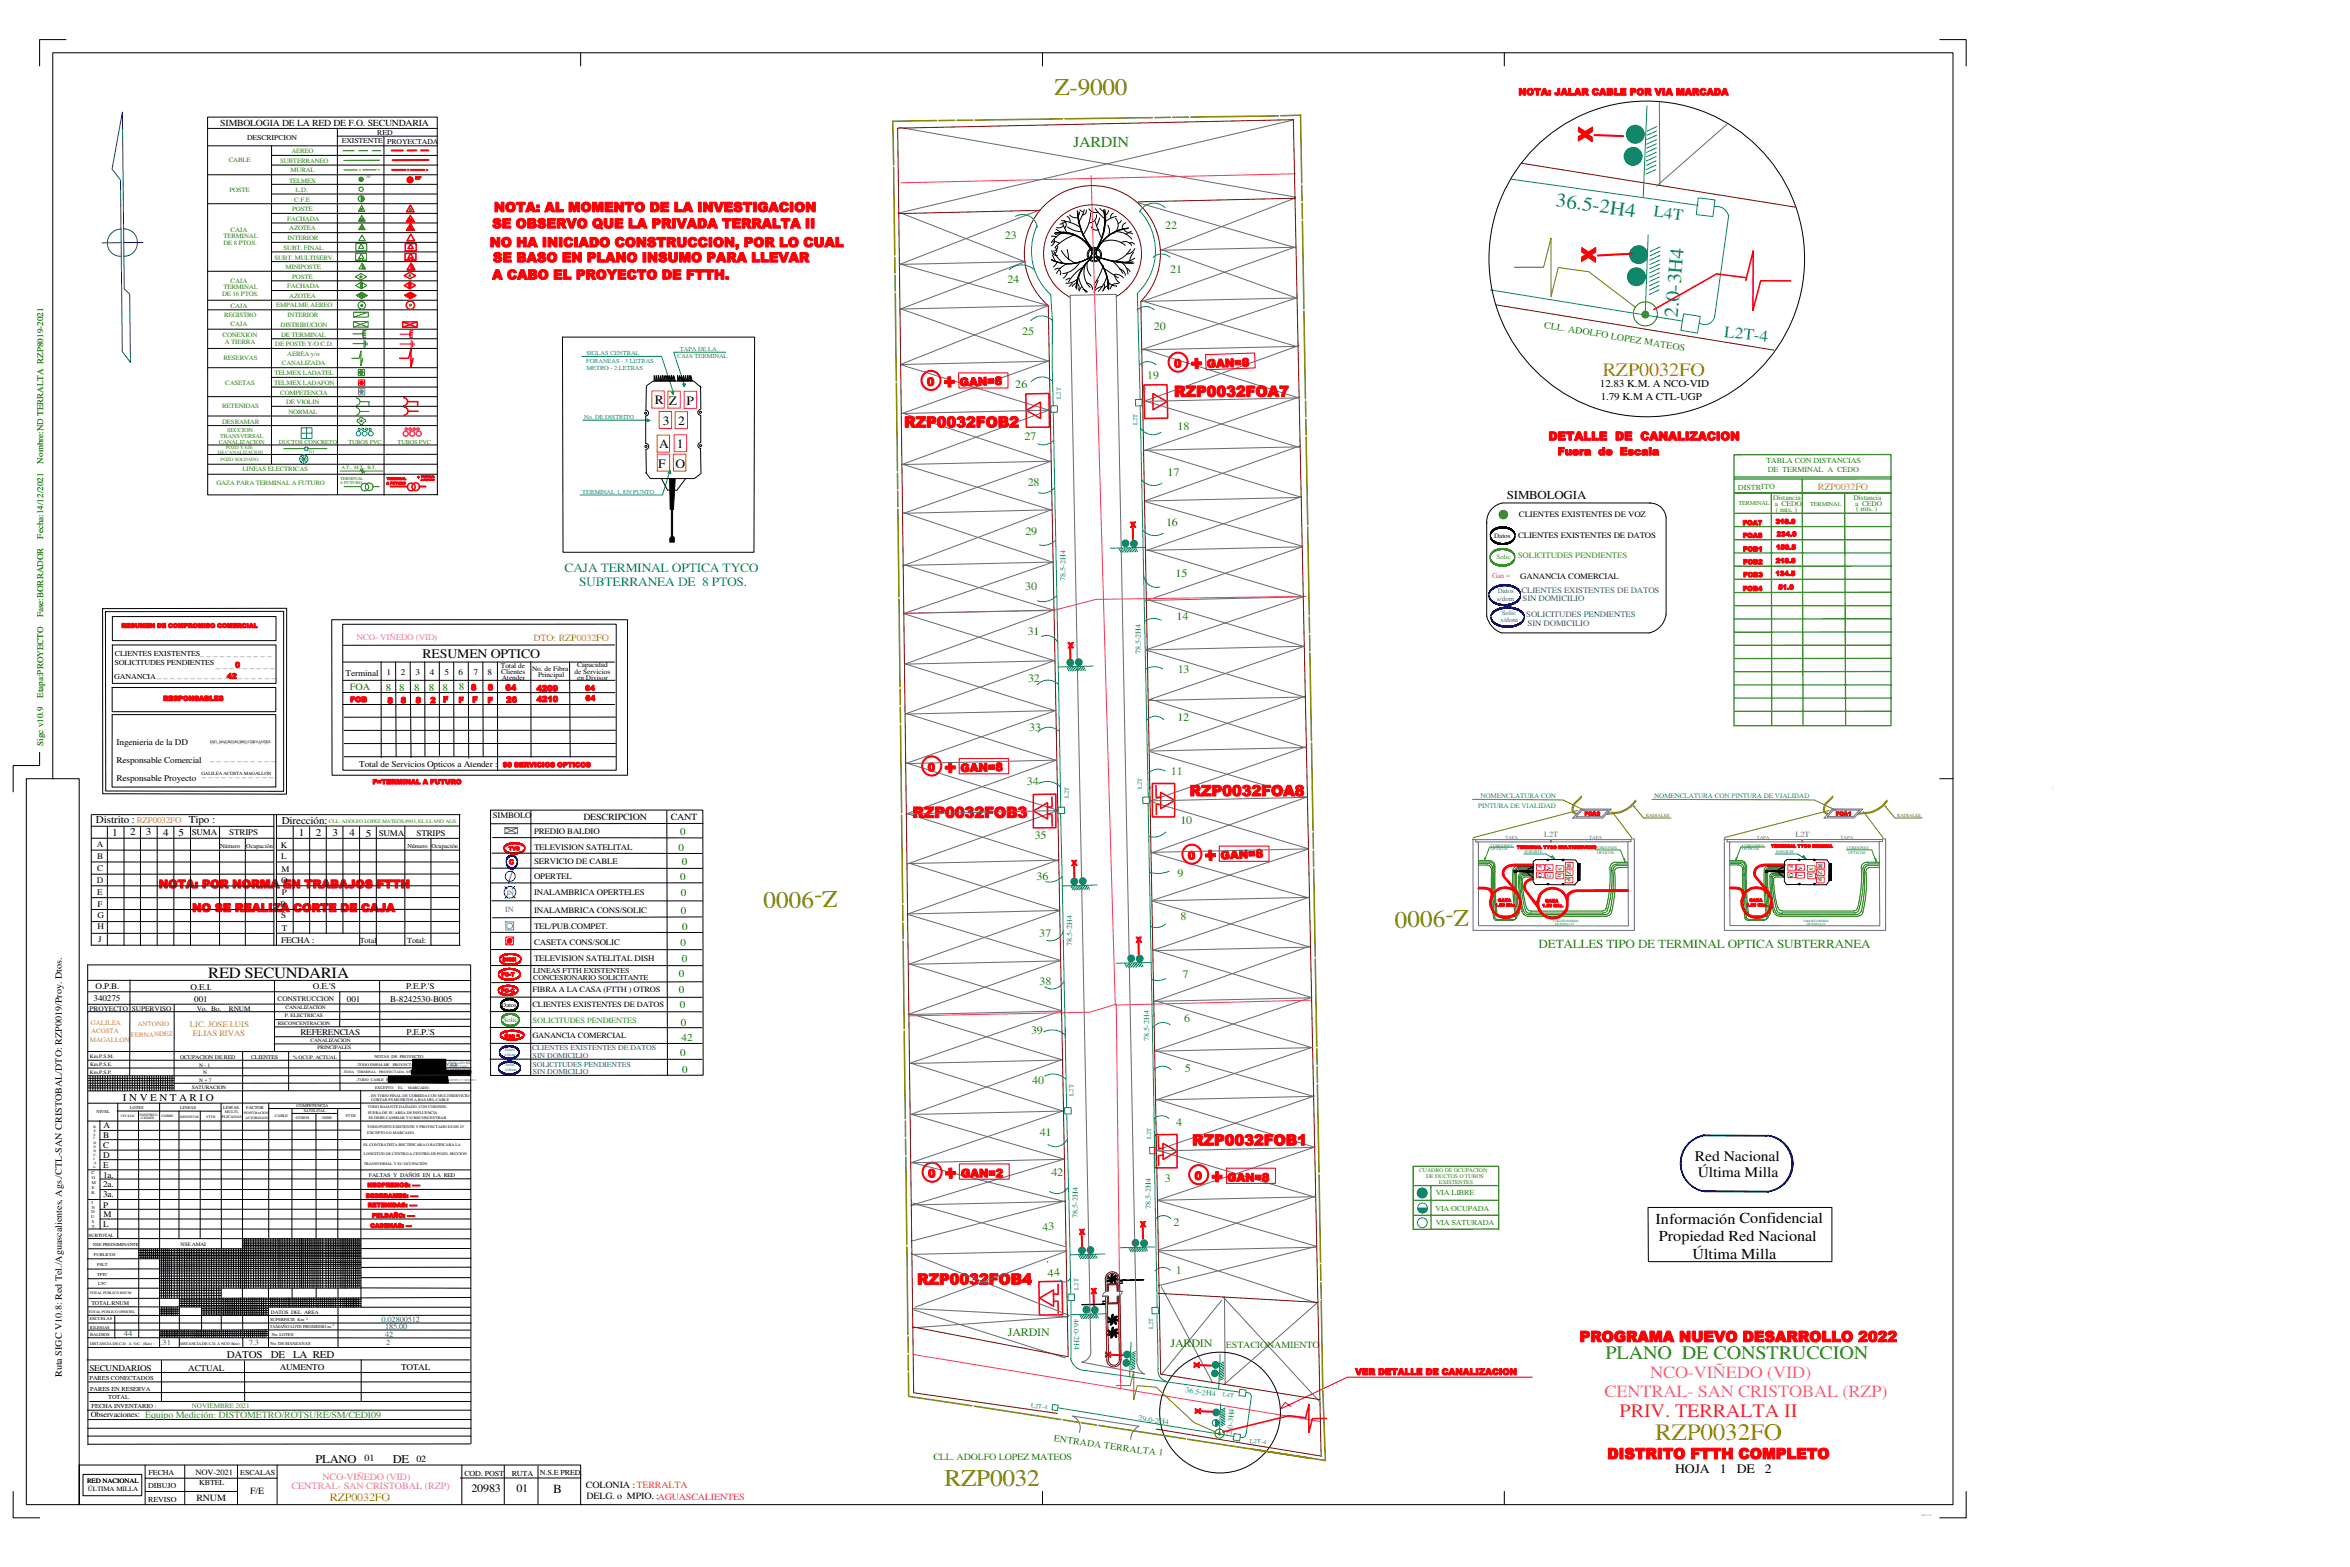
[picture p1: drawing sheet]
<svg xmlns="http://www.w3.org/2000/svg" width="914mm" height="610mm" viewBox="0 0 914 610" stroke-linecap="round" stroke-linejoin="round" font-family="sans-serif">
<defs><g id="words">
<g font-size="9.3" fill="#880">
<text x="410.3" y="36.8">Z-9000</text>
<text x="325.9" y="346.6" transform="rotate(179 325.9 346.6)">Z-9000</text>
<text x="571.6" y="354.2" transform="rotate(179 571.6 354.2)">Z-9000</text>
<text x="367.5" y="578.1">RZP0032</text>
</g>
<text font-size="9.3" fill="#c4a000" x="644" y="560.3">RZP0032FO</text>
<g font-size="7.7" fill="#008080">
<text x="605.2" y="80.2" transform="rotate(8 605.2 80.2)">36.5-2H4</text>
<text x="652.8" y="123.7" transform="rotate(-85 652.8 123.7)">2.0-3H4</text>
</g>
<g font-size="7.6" fill="#f00">
<text x="619.5" y="55.2" transform="rotate(-89 619.5 55.2)">X</text>
<text x="620.8" y="102.1" transform="rotate(-89 620.8 102.1)">X</text>
</g>
<g font-size="7.5" fill="#f00">
<text x="463.3" y="144.2" transform="rotate(-2 463.3 144.2)">+</text>
<text x="367.1" y="151.3" transform="rotate(-2 367.1 151.3)">+</text>
<text x="367.4" y="301.3" transform="rotate(-2 367.4 301.3)">+</text>
<text x="468.7" y="335.5" transform="rotate(-3 468.7 335.5)">+</text>
<text x="367.6" y="459.2" transform="rotate(-4 367.6 459.2)">+</text>
<text x="471.2" y="460.5">+</text>
</g>
<text font-size="7.4" fill="#c4a000" x="623.6" y="146.2">RZP0032FO</text>
<text font-size="7.4" fill="#308400" x="624.7" y="528.7">PLANO DE CONSTRUCCION</text>
<text font-size="7.4" fill="#ff6000" x="630.2" y="551.3">PRIV. TERRALTA II</text>
<text font-size="7.2" fill="#00f" x="197.6" y="343.4">/</text>
<g font-size="6.7" fill="#f0f">
<text x="642.1" y="536">NCO-VIÑEDO (VID)</text>
<text x="624.4" y="543.5">CENTRAL- SAN CRISTOBAL (RZP)</text>
</g>
<g font-size="6.3" fill="#008080">
<text x="643.3" y="84.1" transform="rotate(8 643.3 84.1)">L4T</text>
<text x="670.8" y="131.2" transform="rotate(6 670.8 131.2)">L2T-4</text>
</g>
<text font-size="6.1" x="81" y="380.5">RED SECUNDARIA</text>
<text font-size="5.9" fill="#308400" x="417.5" y="57.2">JARDIN</text>
<g font-size="5.9">
<text x="644.2" y="476">Información Confidencial</text>
<text x="645.5" y="482.9">Propiedad Red Nacional</text>
<text x="658.5" y="489.9">Última Milla</text>
</g>
<g font-size="5.8" fill="#f00">
<text x="456.8" y="154.3">RZP0032FOA7</text>
<text x="351.8" y="166.2">RZP0032FOB2</text>
<text x="462.9" y="309.7">RZP0032FOA8</text>
<text x="355" y="318.1">RZP0032FOB3</text>
<text x="463.8" y="445.6">RZP0032FOB1</text>
<text x="356.8" y="499.7">RZP0032FOB4</text>
<text x="614.6" y="522">PROGRAMA NUEVO DESARROLLO 2022</text>
<text x="625.4" y="567.6">DISTRITO FTTH COMPLETO</text>
</g>
<g font-size="5.7">
<text x="659.5" y="451.7">Red Nacional</text>
<text x="660.6" y="457.9">Última Milla</text>
</g>
<g font-size="5.2" fill="#f00">
<text x="192.2" y="82.4">NOTA: AL MOMENTO DE LA INVESTIGACION</text>
<text x="191.5" y="88.8">SE OBSERVO QUE LA PRIVADA TERRALTA II</text>
<text x="190.6" y="96.1">NO HA INICIADO CONSTRUCCION, POR LO CUAL</text>
<text x="191.8" y="102">SE BASO EN PLANO INSUMO PARA LLEVAR</text>
<text x="191.5" y="108.7">A CABO EL PROYECTO DE FTTH.</text>
</g>
<text font-size="5.1" x="164.4" y="256.1">RESUMEN OPTICO</text>
<g font-size="5">
<text x="254.8" y="157.4">R</text>
<text x="260.3" y="157.5">Z</text>
<text x="267.1" y="157.6">P</text>
<text x="257.9" y="165.3">3</text>
<text x="263.8" y="165.5">2</text>
<text x="256.5" y="174.3">A</text>
<text x="263.3" y="174.2">1</text>
<text x="256.1" y="182.1">F</text>
<text x="262.8" y="181.9">O</text>
<text x="651.8" y="573">HOJA</text>
<text x="669.2" y="573">1</text>
<text x="675.8" y="573">DE</text>
<text x="686.7" y="573">2</text>
</g>
<g font-size="5" fill="#008080">
<text x="219.7" y="222.6">CAJA TERMINAL OPTICA TYCO</text>
<text x="225.3" y="228.1">SUBTERRANEA DE 8 PTOS.</text>
</g>
<text font-size="4.8" fill="#308400" x="598.7" y="369">DETALLES TIPO DE TERMINAL OPTICA SUBTERRANEA</text>
<text font-size="4.8" x="215.2" y="580.9">B</text>
<text font-size="4.7" x="586.3" y="194.1">SIMBOLOGIA</text>
<text font-size="4.6" fill="#f00" x="602.5" y="171.3">DETALLE DE CANALIZACION</text>
<g font-size="4.6">
<text x="122.7" y="569.2">PLANO</text>
<text x="152.8" y="569.2">DE</text>
</g>
<g font-size="4.5" fill="#f00">
<text x="61.8" y="345.5">NOTA: POR NORMA EN TRABAJOS FTTH</text>
<text x="74.8" y="354.7">NO SE REALIZA CORTE DE CAJA</text>
</g>
<g font-size="4.4" fill="#308400">
<text x="453.4" y="89.2">22</text>
<text x="391" y="92.9">23</text>
<text x="455.4" y="106.3">21</text>
<text x="392" y="110.3">24</text>
<text x="397.7" y="130.3">25</text>
<text x="449" y="128.5">20</text>
<text x="446.3" y="147.5" transform="rotate(-2 446.3 147.5)">19</text>
<text x="395.1" y="151.1" transform="rotate(-1 395.1 151.1)">26</text>
<text x="458.2" y="167.5">18</text>
<text x="398.6" y="171.2">27</text>
<text x="454.3" y="185">17</text>
<text x="399.9" y="189">28</text>
<text x="399" y="208.2">29</text>
<text x="453.7" y="204.7">16</text>
<text x="457.4" y="224.5">15</text>
<text x="398.9" y="229.4">30</text>
<text x="457.8" y="241.3">14</text>
<text x="399.9" y="247">31</text>
<text x="458.3" y="262">13</text>
<text x="400" y="265.4">32</text>
<text x="458.1" y="280.4">12</text>
<text x="400.5" y="284.6">33</text>
<text x="399.6" y="305.3">34</text>
<text x="455.6" y="301.4">11</text>
<text x="459.3" y="320.5">10</text>
<text x="402.6" y="326.6">35</text>
<text x="458.1" y="341.3">9</text>
<text x="403.4" y="342.3">36</text>
<text x="459.4" y="358.1">8</text>
<text x="404.4" y="364.6">37</text>
<text x="404.5" y="383.2">38</text>
<text x="460.1" y="380.4">7</text>
<text x="460.8" y="397.7">6</text>
<text x="401.2" y="402.4">39</text>
<text x="461" y="416.9">5</text>
<text x="401.6" y="421.6">40</text>
<text x="457.7" y="437.9">4</text>
<text x="404.6" y="442">41</text>
<text x="409.1" y="457.5">42</text>
<text x="453.3" y="460">3</text>
<text x="405.6" y="478.7" transform="rotate(-2 405.6 478.7)">43</text>
<text x="456.6" y="477">2</text>
<text x="407.8" y="496.6" transform="rotate(-2 407.8 496.6)">44</text>
<text x="457.6" y="495.6">1</text>
<text x="392.2" y="519.6">JARDIN</text>
<text x="455.5" y="523.8">JARDIN</text>
</g>
<g font-size="4.4" fill="#f00">
<text x="456.9" y="143" transform="rotate(-2 456.9 143)">0</text>
<text x="469.6" y="143" transform="rotate(-2 469.6 143)">GAN=8</text>
<text x="360.7" y="150.1" transform="rotate(-2 360.7 150.1)">0</text>
<text x="373.4" y="150.2" transform="rotate(-2 373.4 150.2)">GAN=8</text>
<text x="361" y="300.1" transform="rotate(-1 361 300.1)">0</text>
<text x="373.7" y="300.3" transform="rotate(-1 373.7 300.3)">GAN=8</text>
<text x="462.2" y="334.4" transform="rotate(-3 462.2 334.4)">0</text>
<text x="475" y="334.3" transform="rotate(-3 475 334.3)">GAN=8</text>
<text x="361.2" y="458.1" transform="rotate(-3 361.2 458.1)">0</text>
<text x="373.9" y="458">GAN=2</text>
<text x="464.8" y="459">0</text>
<text x="477.5" y="459.6">GAN=8</text>
</g>
<g font-size="4.4">
<text x="183.4" y="580.6">20983</text>
<text x="200.9" y="580.3">01</text>
</g>
<text font-size="4.4" fill="#c4a000" x="128.4" y="583.8">RZP0032FO</text>
<text font-size="4.3" fill="#f00" x="606.1" y="177.1">Fuera de Escala</text>
<g font-size="4.1">
<text x="622.6" y="150.4">12.83 K.M. A NCO-VID</text>
<text x="622.8" y="155.6">1.79 K.M A CTL-UGP</text>
<text x="37.3" y="320.3">Distrito :</text>
<text x="73.5" y="320">Tipo :</text>
<text x="109.6" y="320.7">Dirección:</text>
<text x="43.6" y="325.1">1</text>
<text x="50.6" y="325">2</text>
<text x="56.7" y="325">3</text>
<text x="63.5" y="325.2">4</text>
<text x="69.5" y="325.2">5</text>
<text x="116.2" y="325.3">1</text>
<text x="122.9" y="325.3">2</text>
<text x="129.3" y="325.3">3</text>
<text x="136" y="325.2">4</text>
<text x="142.4" y="325.5">5</text>
<text x="47.8" y="428.3">I N V E N T A R I O</text>
<text x="88.3" y="528.4">DATOS</text>
<text x="105.3" y="528.4">DE</text>
<text x="114" y="528.4">LA RED</text>
</g>
<g font-size="4.1" fill="#008000">
<text x="150.2" y="268.8">8</text>
<text x="155.3" y="268.7">8</text>
<text x="161.1" y="268.7">8</text>
<text x="166.8" y="268.7">8</text>
<text x="172.2" y="268.8">8</text>
<text x="178.5" y="268.6">8</text>
<text x="264.7" y="324.9">0</text>
<text x="264" y="330.9">0</text>
<text x="265.3" y="336.5">0</text>
<text x="264.7" y="342.4">0</text>
<text x="265" y="348.7">0</text>
<text x="265" y="355.7">0</text>
<text x="265.5" y="361.7">0</text>
<text x="264.8" y="368">0</text>
<text x="265.3" y="374.4">0</text>
<text x="264.2" y="380.2">0</text>
<text x="264.2" y="386.4">0</text>
<text x="264.5" y="392.3">0</text>
<text x="265" y="399.1">0</text>
<text x="265.2" y="405">42</text>
<text x="264.7" y="410.8">0</text>
<text x="265.5" y="417.5">0</text>
</g>
<text font-size="3.7" fill="#f00" x="590.8" y="37">NOTA: JALAR CABLE POR VIA MARCADA</text>
<g font-size="3.7" fill="#308400">
<text x="600.8" y="127.7" transform="rotate(9 600.8 127.7)">CLL. ADOLFO LOPEZ MATEOS</text>
<text x="477" y="524.5">ESTACIONAMIENTO</text>
<text x="409.9" y="560.7" transform="rotate(8 409.9 560.7)">ENTRADA TERRALTA 1</text>
<text x="363.2" y="568">CLL. ADOLFO LOPEZ MATEOS</text>
</g>
<g font-size="3.7" fill="#c4a000">
<text x="707.3" y="190.5">RZP0032FO</text>
<text x="207.6" y="249.2">DTO: RZP0032FO</text>
</g>
<text font-size="3.7" fill="#008000" x="136.2" y="268.4">FOA</text>
<g font-size="3.7">
<text x="227" y="319.1">DESCRIPCION</text>
<text x="261" y="318.9">CANT</text>
<text x="24.1" y="535.8" transform="rotate(-90 24.1 535.8)">Ruta SIGC V10.8: Red Tel./Aguascalientes, Ags./CTL-SAN CRISTOBAL/DTO: RZP0019/Proy. Dtos.</text>
<text x="141.8" y="568.4">01</text>
<text x="162" y="568.9">02</text>
<text x="97.3" y="581.3">F/E</text>
<text x="228" y="578.8">COLONIA :TERRALTA</text>
<text x="76.4" y="584">RNUM</text>
<text x="228.2" y="583.2">DELG. o MPIO. :AGUASCALIENTES</text>
</g>
<text font-size="3.7" fill="#309820" x="56.4" y="551.7">Equipo Medición: DISTOMETRO/ROTSURE/SM/CEDI09</text>
<g font-size="3.7" fill="#f0f">
<text x="125.5" y="575.9">NCO-VIÑEDO (VID)</text>
<text x="113.4" y="579.2">CENTRAL- SAN CRISTOBAL (RZP)</text>
</g>
<text font-size="3.6" x="85.7" y="49.1">SIMBOLOGIA DE LA RED DE F.O. SECUNDARIA</text>
<text font-size="3.5" fill="#f00" x="527.3" y="534.9">VER DETALLE DE CANALIZACION</text>
<g font-size="3.4" fill="#3c60ff">
<text x="77.7" y="255.4">_ _ _ _ _ _ _ _ _ _ _</text>
<text x="61" y="263.9">_ _ _ _ _ _ _ _ _ _ _ _ _ _ _ _ _ _</text>
<text x="84" y="259.9">_ _ _ _ _ _ _ _ _</text>
<text x="81.8" y="289.2">_ _ _ _ _ _ _ _ _</text>
<text x="81.8" y="296.2">_ _ _ _ _ _ _ _ _ _</text>
<text x="78.4" y="302.3">_ _ _ _ _ _ _ _ _ _ _</text>
</g>
<g font-size="3.4">
<text x="134.5" y="262.9">Terminal</text>
<text x="150.3" y="262.7">1</text>
<text x="156" y="262.7">2</text>
<text x="161.7" y="262.7">3</text>
<text x="167.3" y="262.7">4</text>
<text x="172.9" y="262.7">5</text>
<text x="178.4" y="262.7">6</text>
<text x="184.2" y="262.7">7</text>
<text x="189.7" y="262.7">8</text>
<text x="45.4" y="289.8">Ingenieria de la DD</text>
<text x="45.4" y="296.8">Responsable Comercial</text>
<text x="139.8" y="298.4">Total de Servicios Opticos a Atender :</text>
<text x="45.4" y="303.7">Responsable Proyecto</text>
<text x="36.4" y="389.3">340275</text>
<text x="37.2" y="384.8">O.P.B.</text>
<text x="74.1" y="385.3">O.E.I.</text>
<text x="75.6" y="389.7">001</text>
<text x="121.8" y="384.9">O.E.'S</text>
<text x="135" y="389.7">001</text>
<text x="151.8" y="389.6">B-8242530-B005</text>
<text x="158" y="384.7">P.E.P.'S</text>
<text x="116.9" y="402.6">REFERENCIAS</text>
<text x="158.2" y="402.8">P.E.P.'S</text>
<text x="40.1" y="442.7">B</text>
<text x="40.3" y="438.9">A</text>
<text x="40.1" y="446.6">C</text>
<text x="40.1" y="454.2">E</text>
<text x="40.2" y="450.4">D</text>
<text x="40.1" y="458.3">1a.</text>
<text x="40.1" y="461.9">2a.</text>
<text x="40.1" y="465.8">3a.</text>
<text x="40.2" y="469.8">P</text>
<text x="40.3" y="473.6">M</text>
<text x="40.1" y="477.3">L</text>
<text x="34.8" y="533.3">SECUNDARIOS</text>
<text x="73.3" y="533.3">ACTUAL</text>
<text x="108.8" y="533.1">AUMENTO</text>
<text x="156" y="533.1">TOTAL</text>
</g>
<g font-size="3.3" fill="#309820">
<text x="16.8" y="180.3" transform="rotate(-90 16.8 180.3)">Nombre:ND TERRALTA RZP8019-2021</text>
<text x="16.8" y="209.5" transform="rotate(-90 16.8 209.5)">Fecha:14/12/2021</text>
<text x="16.8" y="240.2" transform="rotate(-90 16.8 240.2)">Fase:BORRADOR</text>
<text x="16.8" y="271.4" transform="rotate(-90 16.8 271.4)">Etapa:PROYECTO</text>
<text x="16.8" y="290.2" transform="rotate(-90 16.8 290.2)">Sigc v10.9</text>
</g>
<text font-size="3.3" fill="#f0f" x="138.7" y="249">NCO- VIÑEDO (VID)</text>
<text font-size="3.3" fill="#c4a000" x="53.2" y="320.3">RZP0032FO</text>
<g font-size="3.3">
<text x="191.8" y="318.4">SIMBOLO</text>
<text x="37.6" y="329.6">A</text>
<text x="74.6" y="324.8">SUMA</text>
<text x="89.2" y="324.8">STRIPS</text>
<text x="109.3" y="329.7">K</text>
<text x="147.4" y="325.2">SUMA</text>
<text x="162.1" y="325.3">STRIPS</text>
<text x="207.8" y="324.6">PREDIO BALDIO</text>
<text x="37.8" y="334.3">B</text>
<text x="109.4" y="334.1">L</text>
<text x="207.8" y="330.7">TELEVISION SATELITAL</text>
<text x="37.8" y="339">C</text>
<text x="109.5" y="339.1">M</text>
<text x="207.8" y="336.2">SERVICIO DE CABLE</text>
<text x="37.6" y="343.4">D</text>
<text x="109.4" y="343.6">O</text>
<text x="207.8" y="342.1">OPERTEL</text>
<text x="37.8" y="348.4">E</text>
<text x="37.9" y="352.7">F</text>
<text x="109.1" y="352.8">R</text>
<text x="109.6" y="348.1">P</text>
<text x="207.8" y="348.3">INALAMBRICA OPERTELES</text>
<text x="37.9" y="357.1">G</text>
<text x="109.4" y="357.3">S</text>
<text x="207.8" y="355">INALAMBRICA CONS/SOLIC</text>
<text x="37.9" y="361.5">H</text>
<text x="109.6" y="362.3">T</text>
<text x="207.8" y="361.4">TEL/PUB.COMPET.</text>
<text x="38.2" y="366.5">J</text>
<text x="109.4" y="367">FECHA :</text>
<text x="207.8" y="367.5">CASETA CONS/SOLIC</text>
<text x="207.8" y="373.8">TELEVISION SATELITAL DISH</text>
</g>
<g font-size="3.2">
<text x="591" y="201">CLIENTES EXISTENTES DE VOZ</text>
<text x="590.7" y="209.3">CLIENTES EXISTENTES DE DATOS</text>
<text x="591.6" y="225.3">GANANCIA COMERCIAL</text>
<text x="76.1" y="573.8">NOV-2021</text>
</g>
<text font-size="3.2" fill="#309820" x="590.6" y="217.1">SOLICITUDES PENDIENTES</text>
<g font-size="3.2" fill="#00f">
<text x="592" y="230.6">CLIENTES EXISTENTES DE DATOS</text>
<text x="592.5" y="233.9">SIN DOMICILIO</text>
<text x="593.9" y="240">SOLICITUDES PENDIENTES</text>
<text x="594.4" y="243.6">SIN DOMICILIO</text>
<text x="48.2" y="519.9">44</text>
</g>
<g font-size="3.2" fill="#f00">
<text x="183.3" y="268.5">8</text>
<text x="189.8" y="268.5">8</text>
<text x="196.6" y="268.6">64</text>
<text x="208.7" y="268.9">4209</text>
<text x="150.7" y="273.6">8</text>
<text x="155.9" y="273.5">8</text>
<text x="161.7" y="273.5">8</text>
<text x="167.4" y="273.5">2</text>
<text x="172.4" y="273.2">F</text>
<text x="178.4" y="273.4">F</text>
<text x="183.8" y="273.3">F</text>
<text x="189.7" y="273.5">F</text>
<text x="197" y="273.3">26</text>
<text x="208.8" y="273.1">4210</text>
</g>
<g font-size="3.2" fill="#c4a000">
<text x="73.9" y="399.5">LIC. JOSE LUIS</text>
<text x="75.1" y="403">ELIAS RIVAS</text>
</g>
<g font-size="3.1" fill="#587088">
<text x="600.8" y="325.5">L2T</text>
<text x="698.6" y="325.5">L2T</text>
</g>
<text font-size="3.1" fill="#686870" x="196.6" y="354.8">IN</text>
<g font-size="3.1">
<text x="207.3" y="385.9">FIBRA A LA CASA (FTTH ) OTROS</text>
<text x="207.2" y="391.7">CLIENTES EXISTENTES DE DATOS</text>
<text x="207.2" y="403.7">GANANCIA COMERCIAL</text>
</g>
<text font-size="3.1" fill="#309820" x="207.2" y="397.9">SOLICITUDES PENDIENTES</text>
<g font-size="3.1" fill="#00f">
<text x="148.5" y="514.3">0.02800512</text>
<text x="149.8" y="517.2">185.00</text>
<text x="149.9" y="519.9">42</text>
<text x="62.5" y="523.4">.31</text>
<text x="96.8" y="523.4">7.3</text>
<text x="150.3" y="523.4">2</text>
</g>
<g font-size="3" fill="#308400">
<text x="687.2" y="180">TABLA CON DISTANCIAS</text>
<text x="687.8" y="183.7">DE TERMINAL A CEDO</text>
<text x="676.2" y="190.5" transform="rotate(-1 676.2 190.5)">DISTRITO</text>
<text x="558.6" y="465">VIA LIBRE</text>
<text x="558.5" y="470.9">VIA OCUPADA</text>
<text x="558.6" y="476.5">VIA SATURADA</text>
</g>
<g font-size="3" fill="#008080">
<text x="414.6" y="226" transform="rotate(-90 414.6 226)">78.5-2H4</text>
<text x="443.9" y="254.6" transform="rotate(-90 443.9 254.6)">78.5-2H4</text>
<text x="417.2" y="367.9" transform="rotate(-90 417.2 367.9)">78.5-2H4</text>
<text x="447.2" y="404.9" transform="rotate(-90 447.2 404.9)">78.5-2H4</text>
<text x="419.4" y="473.8" transform="rotate(-90 419.4 473.8)">78.5-2H4</text>
<text x="447.8" y="470.4" transform="rotate(-90 447.8 470.4)">78.5-2H4</text>
<text x="417.8" y="513.1" transform="rotate(89 417.8 513.1)">46.0-2H4</text>
<text x="461.1" y="541.7" transform="rotate(8 461.1 541.7)">36.5-2H4</text>
<text x="442.8" y="552.5" transform="rotate(8 442.8 552.5)">29.0-2H4</text>
<text x="479.3" y="558.3" transform="rotate(-85 479.3 558.3)">2.0-3H4</text>
</g>
<g font-size="3">
<text x="44.7" y="255">CLIENTES EXISTENTES</text>
<text x="44.4" y="264">GANANCIA</text>
<text x="44.5" y="258.9">SOLICITUDES PENDIENTES</text>
<text x="140" y="366.8">Total</text>
<text x="158.4" y="366.9">Total:</text>
<text x="35.3" y="551.4">Observaciones:</text>
<text x="57.8" y="573.6">FECHA</text>
<text x="93.5" y="574">ESCALAS</text>
<text x="180.7" y="574.3">COD. POST</text>
<text x="199.1" y="574.2">RUTA</text>
<text x="210.1" y="573.8">N.S.E PRED.</text>
<text x="57.7" y="579">DIBUJO</text>
<text x="77.5" y="577.9">KBTEL</text>
<text x="57.7" y="584.2">REVISO</text>
</g>
<g font-size="2.9">
<text x="146.8" y="52.6">RED</text>
<text x="96.1" y="54.3">DESCRIPCION</text>
<text x="133" y="55.8">EXISTENTE</text>
<text x="150.7" y="55.9">PROYECTADA</text>
<text x="207.5" y="378.5">LINEAS FTTH EXISTENTES</text>
<text x="207.5" y="381.3">CONCESIONARIO SOLICITANTE</text>
</g>
<g font-size="2.9" fill="#f00">
<text x="439.8" y="205.2" transform="rotate(-2 439.8 205.2)">X</text>
<text x="417.7" y="250" transform="rotate(179 417.7 250)">X</text>
<text x="91.5" y="259.7">0</text>
<text x="88.3" y="264">42</text>
<text x="227.7" y="268.7">64</text>
<text x="136.2" y="273.1">FOB</text>
<text x="227.8" y="272.6">64</text>
<text x="416.9" y="336.8" transform="rotate(-2 416.9 336.8)">X</text>
<text x="442" y="366.6" transform="rotate(-2 442 366.6)">X</text>
<text x="443.7" y="477.4" transform="rotate(-2 443.7 477.4)">X</text>
<text x="419.9" y="480.3" transform="rotate(-2 419.9 480.3)">X</text>
<text x="424.6" y="503.3" transform="rotate(-2 424.6 503.3)">X</text>
<text x="432.2" y="528.1" transform="rotate(-89 432.2 528.1)">X</text>
<text x="466.6" y="532.1" transform="rotate(-89 466.6 532.1)">X</text>
<text x="467.1" y="550.1" transform="rotate(-89 467.1 550.1)">X</text>
</g>
<g font-size="2.9" fill="#00f">
<text x="207.1" y="408.6">CLIENTES EXISTENTES DE DATOS</text>
<text x="207.3" y="411.4">SIN DOMICILIO</text>
<text x="207.2" y="414.9">SOLICITUDES PENDIENTES</text>
<text x="207.3" y="417.7">SIN DOMICILIO</text>
</g>
<g font-size="2.8" fill="#308400">
<text x="689.9" y="194.6">Distancia</text>
<text x="690.5" y="196.8">a CEDO</text>
<text x="721.2" y="194.5">Distancia</text>
<text x="721.8" y="196.8">a CEDO</text>
<text x="691" y="199.1">( mts. )</text>
<text x="722.3" y="198.9">( mts. )</text>
</g>
<text font-size="2.8" fill="#ff009f" x="580.6" y="224.9">Gan =</text>
<g font-size="2.7">
<text x="194.9" y="260.1">Total de</text>
<text x="195.1" y="262.1">Clientes</text>
<text x="207" y="260.9">No. de Fibra</text>
<text x="209.4" y="263.4">Principal</text>
<text x="223.5" y="262.2">de Servicios</text>
<text x="224.5" y="259.6">Capacidad</text>
<text x="195.2" y="264.4">Atender</text>
<text x="224.6" y="264.4">en Divisor</text>
<text x="108" y="389.4">CONSTRUCCION</text>
<text x="34.8" y="393.1">PROYECTO SUPERVISO</text>
<text x="76.5" y="393.2">Vo. Bo.</text>
<text x="89" y="393.2">RNUM</text>
</g>
<g font-size="2.7" fill="#f00">
<text x="63.5" y="272.6">RESPONSABLES</text>
<text x="195.7" y="298.4">90 SERVICIOS OPTICOS</text>
<text x="144.9" y="305.1">F=TERMINAL A FUTURO</text>
<text x="198" y="336.3">C</text>
</g>
<g font-size="2.7" fill="#309820">
<text x="195.8" y="397.5">Solic</text>
<text x="74.6" y="547.8">NOVIEMBRE 2021</text>
</g>
<g font-size="2.6" fill="#f00">
<text x="690.9" y="203.8">318.0</text>
<text x="678.1" y="204.3">FOA7</text>
<text x="678.1" y="209.2">FOA8</text>
<text x="691.3" y="208.7">234.0</text>
<text x="678.2" y="214.5">FOB1</text>
<text x="691" y="213.8">150.5</text>
<text x="678.3" y="219.5">FOB2</text>
<text x="690.9" y="219">218.5</text>
<text x="678.3" y="224.5">FOB3</text>
<text x="690.8" y="224">134.5</text>
<text x="678.1" y="229.9">FOB4</text>
<text x="691.9" y="229.3">51.0</text>
</g>
<g font-size="2.6">
<text x="581.4" y="209.2">Datos</text>
<text x="34.2" y="580.2">ÚLTIMA MILLA</text>
</g>
<text font-size="2.6" fill="#309820" x="582.3" y="217.6">Solic</text>
<g font-size="2.6" fill="#00f">
<text x="582.6" y="233.7">s/dom</text>
<text x="582.8" y="230.8">Datos</text>
<text x="584.4" y="239.2">Solic</text>
<text x="584" y="242.1">s/dom</text>
</g>
<g font-size="2.6" fill="#008080">
<text x="576" y="310.6">NOMENCLATURA CON</text>
<text x="643.6" y="310.6">NOMENCLATURA CON PINTURA DE VIALIDAD</text>
<text x="575.1" y="314.2">PINTURA DE VIALIDAD</text>
</g>
<g font-size="2.6" fill="#c4a000">
<text x="35.4" y="398.6">GALILEA</text>
<text x="35.5" y="401.8">ACOSTA</text>
<text x="53.5" y="399">ANTONIO</text>
<text x="35" y="405.3">MAGALLON</text>
<text x="50.9" y="403.2">FERNANDEZ</text>
</g>
<text font-size="2.6" fill="#202020" x="33.9" y="577.1">RED NACIONAL</text>
<g font-size="2.5" fill="#308400">
<text x="113.4" y="59.7">AEREO</text>
<text x="89" y="63.2">CABLE</text>
<text x="109" y="63.4">SUBTERRANEO</text>
<text x="112.5" y="71">TELMEX</text>
<text x="113.1" y="67.1">MURAL</text>
<text x="89.2" y="74.8">POSTE</text>
<text x="115" y="74.6">L.D.</text>
<text x="113.7" y="82.2">POSTE</text>
<text x="114.5" y="78.5">C.F.E</text>
<text x="111.8" y="86.1">FACHADA</text>
<text x="112.6" y="89.6">AZOTEA</text>
<text x="87" y="95.2">DE 8 PTOS.</text>
<text x="87" y="92.7">TERMINAL</text>
<text x="89.7" y="90.3">CAJA</text>
<text x="111.8" y="93.5">INTERIOR</text>
<text x="106.8" y="101">SUBT. MULTISERV.</text>
<text x="110.3" y="97.2">SUBT. FINAL</text>
<text x="111" y="104.5">MINIPOSTE</text>
<text x="87" y="112.6">TERMINAL</text>
<text x="89.7" y="110.1">CAJA</text>
<text x="111.8" y="112.2">FACHADA</text>
<text x="113.7" y="108.5">POSTE</text>
<text x="86.4" y="115.1">DE 16 PTOS.</text>
<text x="89.7" y="119.7">CAJA</text>
<text x="107.4" y="119.5">EMPALME AEREO</text>
<text x="112.6" y="116">AZOTEA</text>
<text x="87.2" y="123.5">REGISTRO</text>
<text x="111.8" y="123.5">INTERIOR</text>
<text x="86.6" y="131.1">CONEXION</text>
<text x="89.7" y="127">CAJA</text>
<text x="109.2" y="127.3">DISTRIBUCION</text>
<text x="109.4" y="131">DE TERMINAL</text>
<text x="87.5" y="133.8">A TIERRA</text>
<text x="107.1" y="134.7">DE POSTE Y/O C.D.</text>
<text x="87" y="140.2">RESERVAS</text>
<text x="109.7" y="141.9">CANALIZADA</text>
<text x="111.8" y="138.4">AEREA y/o</text>
<text x="87.7" y="149.7">CASETAS</text>
<text x="106.7" y="149.8">TELMEX LADAFON</text>
<text x="106.8" y="145.9">TELMEX LADATEL</text>
<text x="109.1" y="153.6">COMPETENCIA</text>
<text x="86.4" y="158.9">RETENIDAS</text>
<text x="111.3" y="157.1">DE VIOLIN</text>
<text x="112.3" y="160.9">NORMAL</text>
<text x="86.4" y="164.9">DESRAMAR</text>
<text x="94.4" y="183.4">LINEAS ELECTRICAS</text>
<text x="84.2" y="188.6">GAZA PARA TERMINAL A FUTURO</text>
</g>
<g font-size="2.4" fill="#008080">
<text x="264.5" y="136.7">TAPA DE LA</text>
<text x="228.1" y="141.4">FORANEAS - 3 LETRAS</text>
<text x="228.2" y="138.2">SIGLAS CENTRAL</text>
<text x="228.2" y="143.8">METRO - 2 LETRAS</text>
<text x="263.5" y="139.3">CAJA TERMINAL</text>
<text x="412.8" y="155.1" transform="rotate(-90 412.8 155.1)">L2T</text>
<text x="227.3" y="163.1">No. DE DISTRITO</text>
<text x="442.6" y="165.5" transform="rotate(-90 442.6 165.5)">L2T</text>
<text x="226.6" y="192.1">TERMINAL 1, EN PUNTO</text>
<text x="415.9" y="310.4" transform="rotate(-90 415.9 310.4)">L2T</text>
<text x="444.3" y="307" transform="rotate(-90 444.3 307)">L2T</text>
<text x="417.7" y="426.3" transform="rotate(-90 417.7 426.3)">L2T</text>
<text x="447.9" y="443.1" transform="rotate(-90 447.9 443.1)">L2T</text>
<text x="419.6" y="501.7" transform="rotate(-90 419.6 501.7)">L2T</text>
<text x="448.7" y="517.1" transform="rotate(-90 448.7 517.1)">L2T</text>
<text x="475.7" y="543.2" transform="rotate(8 475.7 543.2)">L4T</text>
<text x="401.1" y="547.5" transform="rotate(7 401.1 547.5)">L2T-4</text>
<text x="486.2" y="561.2" transform="rotate(6 486.2 561.2)">L2T-4</text>
</g>
<text font-size="2.4" fill="#f00" x="47.2" y="244.2">RESUMEN DE COMPROMISO COMERCIAL</text>
<text font-size="2.4" fill="#00f" x="197.2" y="348">IN</text>
<g font-size="2.4">
<text x="195.2" y="391.7">Datos</text>
<text x="34.8" y="537">PARES CONECTADOS</text>
<text x="35.1" y="541.2">PARES EN RESERVA</text>
<text x="42.1" y="544.2">TOTAL</text>
<text x="35.6" y="547.8">FECHA INVENTARIO :</text>
</g>
<g font-size="2.3" fill="#308400">
<text x="85.2" y="172.7">CANALIZACION</text>
<text x="85.7" y="170.4">TRANSVERSAL</text>
<text x="88.4" y="168.2">SECCION</text>
<text x="108.5" y="172.7">DUCTOS CONCRETO</text>
<text x="135.6" y="172.8">TUBOS PVC</text>
<text x="154.7" y="172.8">TUBOS PVC</text>
<text x="676.4" y="196.4">TERMINAL</text>
<text x="704.4" y="196.8">TERMINAL</text>
</g>
<g font-size="2.3">
<text x="85.6" y="329.7">Número</text>
<text x="95.8" y="329.7">Ocupación</text>
<text x="158.5" y="329.7">Número</text>
<text x="167.9" y="329.9">Ocupación</text>
<text x="598.4" y="336.5" transform="rotate(90 598.4 336.5)">F</text>
<text x="598.5" y="339.6" transform="rotate(90 598.5 339.6)">O</text>
<text x="602" y="339.9" transform="rotate(90 602 339.9)">2</text>
<text x="602" y="336.8" transform="rotate(90 602 336.8)">A</text>
<text x="606" y="340.1" transform="rotate(90 606 340.1)">0</text>
<text x="606.1" y="337.4" transform="rotate(90 606.1 337.4)">3</text>
<text x="609.6" y="341.5" transform="rotate(90 609.6 341.5)">P</text>
<text x="609.6" y="338.9" transform="rotate(90 609.6 338.9)">Z</text>
<text x="609.8" y="336.2" transform="rotate(90 609.8 336.2)">R</text>
<text x="696.2" y="336.5" transform="rotate(90 696.2 336.5)">F</text>
<text x="696.3" y="339.6" transform="rotate(90 696.3 339.6)">O</text>
<text x="699.8" y="336.7" transform="rotate(90 699.8 336.7)">A</text>
<text x="699.8" y="339.9" transform="rotate(90 699.8 339.9)">1</text>
<text x="703.8" y="340.1" transform="rotate(90 703.8 340.1)">0</text>
<text x="703.9" y="337.4" transform="rotate(90 703.9 337.4)">3</text>
<text x="707.4" y="341.5" transform="rotate(90 707.4 341.5)">P</text>
<text x="707.4" y="338.8" transform="rotate(90 707.4 338.8)">Z</text>
<text x="707.6" y="336.1" transform="rotate(90 707.6 336.1)">R</text>
</g>
<g font-size="2.3" fill="#f00">
<text x="143" y="461.8">NEOPRENOS: ----</text>
<text x="142.3" y="466">DESRRAMES: ----</text>
<text x="143.1" y="469.6">RETENIDAS: ----</text>
<text x="144.7" y="473.7">PELDAÑO: ----</text>
<text x="144.1" y="477.6">CADENAS: ---</text>
</g>
<g font-size="2.2">
<text x="70.1" y="411.9">OCUPACION DE RED</text>
<text x="97.7" y="411.8">CLIENTES</text>
<text x="143.6" y="457.7">FALTAS Y DAÑOS EN LA RED</text>
<text x="35.6" y="507.8">TOTAL RNUM</text>
</g>
<g font-size="2.2" fill="#308400">
<text x="552.2" y="456">CUADRO DE OCUPACION</text>
<text x="554.9" y="458.2">DE DUCTOS O TUBOS</text>
<text x="559.9" y="460.5">EXISTENTES</text>
</g>
<g font-size="2.1" fill="#f00">
<text x="616.5" y="317.3">FOA2</text>
<text x="714.3" y="317.3">FOA1</text>
<text x="195.1" y="379.8">FO-T</text>
<text x="195" y="386.1">FO-C</text>
</g>
<text font-size="2" fill="#308400" x="128" y="320.1">CLL. ADOLFO LOPEZ MATEOS #903, EL LLANO AGS.</text>
<g font-size="2" fill="#f00">
<text x="197.9" y="330.8">TVS</text>
<text x="195.5" y="374">DISH</text>
</g>
<g font-size="2">
<text x="110.9" y="395.6">P. ELECTRICAS</text>
<text x="111.1" y="392.6">CANALIZACION</text>
<text x="108.1" y="398.8">RECONCENTRACION</text>
<text x="120.8" y="405.3">CANALIZACION</text>
<text x="35" y="411.7">Km.P.S.M.</text>
<text x="114" y="411.9">% OCUP. ACTUAL</text>
<text x="123.6" y="408.3">PRINCIPALES</text>
<text x="35" y="417.8">Km.P.S.P.</text>
<text x="35.1" y="414.8">Km.P.S.E.</text>
<text x="77.5" y="415.1">N - 1</text>
<text x="79" y="417.9">N</text>
<text x="74.7" y="423.7">SATURACION</text>
<text x="77.6" y="420.8">N + 7</text>
<text x="70.3" y="484.6">NSE AMAI</text>
<text x="105.4" y="511.1">DATOS DEL AREA</text>
</g>
<g font-size="1.9" fill="#308400">
<text x="84.8" y="176.6">DE CANALIZACION</text>
<text x="85.9" y="179.4">POZO SOLDADO</text>
<text x="87.9" y="174.8">POZO Y EJE</text>
</g>
<text font-size="1.9" fill="#008000" x="132.9" y="182.4">A.T., M.T., B.T.</text>
<g font-size="1.9">
<text x="78.4" y="301.6">GALILEA ACOSTA MAGALLON</text>
<text x="34.5" y="481">SUBTOTAL</text>
</g>
<text font-size="1.9" fill="#f00" x="196.3" y="403.6">Gan =</text>
<text font-size="1.9" fill="#00f" x="173.6" y="416.9">SAMSUNG</text>
<g font-size="1.8" fill="#808000">
<text x="640.4" y="318">RADIALES</text>
<text x="738.2" y="318">RADIALES</text>
</g>
<g font-size="1.8" fill="#587088">
<text x="585.8" y="326.2">TAPA</text>
<text x="618.4" y="326.3">TAPA</text>
<text x="683.6" y="326.2">TAPA</text>
<text x="716.2" y="326.2">TAPA</text>
</g>
<text font-size="1.8" x="36.2" y="484.8">NSE PREDOMINANTE</text>
<g font-size="1.7" fill="#008000">
<text x="132.2" y="188.4">A FUTURO</text>
<text x="132.3" y="186.7">TERMINAL</text>
</g>
<g font-size="1.7" fill="#f00">
<text x="689.1" y="329.7">TERMINAL TYCO NORMAL</text>
<text x="590.3" y="330.2">TERMINAL TYCO MULTISERVICIOCORDONES</text>
<text x="581.7" y="352.7">1.50 Mts.</text>
<text x="582.8" y="350.8">GAZA</text>
<text x="600.1" y="352.9">1.50 Mts.</text>
<text x="601.2" y="351">GAZA</text>
<text x="679.5" y="352.6">1.50 Mts.</text>
<text x="680.6" y="350.8">GAZA</text>
</g>
<g font-size="1.7">
<text x="145.7" y="411.7">NOTAS DE PROYECTO</text>
<text x="50.5" y="431.5">LOTES</text>
<text x="70.1" y="431.3">LINEAS</text>
<text x="86.8" y="431.3">LINEAS</text>
<text x="95.8" y="431.3">FACTOR</text>
<text x="115.4" y="430.7">COMPETENCIA</text>
<text x="37.5" y="433.2">NIVEL</text>
<text x="35.6" y="456.8">C</text>
<text x="35.7" y="458.7">O</text>
<text x="35.7" y="460.6">M</text>
<text x="35.6" y="464.4">R.</text>
<text x="35.7" y="462.5">E</text>
<text x="35.5" y="473.9">U</text>
<text x="35.6" y="468.3">I</text>
<text x="35.6" y="472.1">D</text>
<text x="35.7" y="470.2">N</text>
<text x="35.7" y="475.9">S</text>
<text x="35.8" y="477.7">T.</text>
<text x="36.6" y="488.7">PUBLICOS</text>
<text x="37.8" y="496.2">TPTC</text>
<text x="37.8" y="492.6">PSLT</text>
<text x="38.2" y="500.1">LTC</text>
<text x="34.9" y="513.6">ESCUELAS</text>
<text x="105.1" y="514">SUPERFICIE Km</text>
<text x="34.9" y="516.9">IGLESIAS</text>
<text x="35.1" y="519.9">BALDIOS</text>
<text x="105" y="516.7">TAMAÑO LOTE PROMEDIO m.</text>
<text x="105.8" y="519.7">No. LOTES</text>
<text x="105.2" y="523.2">No. DE MANZANAS</text>
</g>
<g font-size="1.7" fill="#00f">
<text x="196.6" y="416.8">s/dom</text>
<text x="196.7" y="414.8">Solic</text>
</g>
<text font-size="1.6" fill="#008000" x="142.4" y="69.4">30'</text>
<text font-size="1.6" fill="#008080" x="120.3" y="176.2">G1</text>
<text font-size="1.6" fill="#f00" x="162.3" y="186.2">+</text>
<g font-size="1.6" fill="#00f">
<text x="196.3" y="410.7">s/dom</text>
<text x="196.4" y="408.9">Datos</text>
</g>
<text font-size="1.5" fill="#f00" x="161.6" y="69.7">25'</text>
<g font-size="1.5">
<text x="81.7" y="289.2">ING. MAURO RUBIO CERVANTES</text>
<text x="138.7" y="414.7">-TODO EMPALME</text>
<text x="152.8" y="414.7">PROYECTADO ES TIPO PST Y SLIC</text>
<text x="138.6" y="420.7">-TODO CABLE PROYECTADO ES CALIBRE 0.4</text>
<text x="145.9" y="423.5">EXCEPTO</text>
<text x="154.9" y="423.5">EL</text>
<text x="158.8" y="423.5">MARCADO.</text>
<text x="143.1" y="431.2">TODO BAJANTE DAÑADO, CON UNIONES,</text>
<text x="143.5" y="426.6">- EN TODO FINAL DE CORRIDA CON MULTISERVICIO</text>
<text x="144.4" y="428.5">CORTAR PS MUERTOS A RAS DEL CABLE</text>
<text x="86.3" y="435.1">PLICADAS</text>
<text x="87.5" y="433.2">MULTI-</text>
<text x="106.9" y="434.4">CABLE</text>
<text x="115.1" y="435.5">OTROS</text>
<text x="118.2" y="432.7">SATELITAL</text>
<text x="125.5" y="435.4">DISH</text>
<text x="134.5" y="434.6">FTTH</text>
<text x="143.2" y="433.4">FUERA DE SU AREA DE INFLUENCIA</text>
<text x="143.4" y="435.5">SE DEBE CAMBIAR Y/O RECONCENTRAR</text>
<text x="142.9" y="441.1">EXCEPTO LO MARCADO.</text>
<text x="142.9" y="438.8">TODO POSTE EXISTENTE Y PROYECTADO ES DE 25`</text>
<text x="141.5" y="445.9">EL CONTRATISTA RECTIFICARA O RATIFICARA LA</text>
<text x="141.6" y="449.4">LONGITUD DE CENTRO A CENTRO DE POZO, SECCION</text>
<text x="141.5" y="453.3">TRANSVERSAL Y SU OCUPACIÓN</text>
<text x="35.1" y="523.4">DISTANCIA DE C.D. A O.C. (Km) :</text>
<text x="69.8" y="523.1">DISTANCIA DE C.D. A NCO (Km):</text>
</g>
<g font-size="1.5" fill="#008080">
<text x="580.1" y="329.4">CORDONES</text>
<text x="677.8" y="329.4">CORDONES</text>
<text x="580.1" y="330.8">OPTICOS</text>
<text x="593.2" y="332">SOPORTE</text>
<text x="621.4" y="332.1">OPTICOS</text>
<text x="677.9" y="330.7">OPTICOS</text>
<text x="691" y="332">SOPORTE</text>
<text x="718.6" y="330.4">CORDONES</text>
<text x="719.2" y="332.1">OPTICOS</text>
</g>
<g font-size="1.4" fill="#00f">
<text x="174.5" y="414">FOSC 450 BS</text>
<text x="174.9" y="415.3">FOSC 350C</text>
</g>
<g font-size="1.4">
<text x="133.3" y="417.5">-TODA</text>
<text x="138.9" y="417.5">TERMINAL</text>
<text x="147.6" y="417.5">PROYECTADA ES UNIVERSAL TIPO MULTISERVICIO</text>
<text x="36.4" y="438.7">R</text>
<text x="36.4" y="441.8">S</text>
<text x="36.4" y="443.3">I</text>
<text x="36.5" y="440.2">E</text>
<text x="36.4" y="444.9">D</text>
<text x="36.4" y="448">N</text>
<text x="36.4" y="449.6">C</text>
<text x="36.5" y="446.5">E</text>
<text x="36.3" y="454.4">L</text>
<text x="36.4" y="451.3">I</text>
<text x="36.4" y="452.8">A</text>
<text x="34.9" y="503.6">TOTAL PUBLICO RNUM</text>
<text x="34.4" y="510.6">TOTAL PUBLICO OPERTEL</text>
</g>
<g font-size="1.3" fill="#f00">
<text x="150.3" y="188.4">A FUTURO</text>
<text x="150.5" y="186.7">TERMINAL</text>
</g>
<g font-size="1.3">
<text x="46.9" y="434.7">VIV/LOC</text>
<text x="53.9" y="434.1">CONSTRUC-</text>
<text x="54.5" y="435.4">-CIONES</text>
<text x="62.8" y="434.7">COBRE</text>
<text x="70" y="434.8">INFINITUM</text>
<text x="80.3" y="434.8">FTTH</text>
<text x="94.9" y="433.4">PENETRACION</text>
<text x="95.4" y="435.1">AUTORIZADO</text>
<text x="119.1" y="513.4">2</text>
<text x="129.4" y="515.9">2</text>
</g>
<g font-size="1.2" fill="#008080">
<text x="604.3" y="358.8">TAMAÑO MINIMO</text>
<text x="701.7" y="358.6">TAMAÑO MINIMO</text>
<text x="702.9" y="360">DE POZO L2T</text>
<text x="605.2" y="360">DE POZO L2T</text>
</g>
<text font-size="1.1" fill="#00f" x="174.6" y="420.5">AFDTP-2 Y SFDTP-2</text>
<g font-size=".9" fill="#f00">
<text x="163.8" y="185.8">TERMINAL</text>
<text x="163.7" y="187">A FUTURO</text>
</g>
<text font-size=".9" fill="#587088" x="747.7" y="589.9">SIGC v10</text>
<text font-size=".2" fill="#008000" x="798.8" y="307.2" transform="rotate(-86 798.8 307.2)">SIEMBRAS</text>
</g></defs>
<g fill="none" stroke="#000" stroke-width=".39">
<path d="M25.7 15.4h-10.3v10.3M754.8 15.4h10.2v10.3M225.9 20.5v5.2M405.6 20.5v5.2M585.3 20.5v5.2M409.1 91.9h1l1 .3M409.3 97.4a1.96 1.96 0 0 0 2.1 2M409.5 99.1l1.2 2.5M409.5 94.2a2.66 2.66 0 0 1 2.8 .5M410 97.6a13 13 0 0 0 3.4 4.6M410.3 93.2l-.2 1.4-1.1 1M410.4 90.7a12.3 12.3 0 0 1 14.2 6.8 12.6 12.6 0 0 0-14.2-6.8z"/>
<path d="M410.5 96.2a1.39 1.39 0 0 1 0 2.4M410.7 91.2a12.2 12.2 0 0 1 13.9 6.3M410.9 89.2l1.7 1M411.5 95.7l-.1 1-.9 .7M413 97.5a10.9 10.9 0 0 0 5.3 4.8M413 85.8a16.1 16.1 0 0 1 7.4 2.6M413.4 86.7l1.9 4.1M413.9 87.8a2.41 2.41 0 0 1-2.8 .7M413.9 90.3a10.5 10.5 0 0 0-4.8 4.1M414.1 85.8a2.12 2.12 0 0 1 .3 3M414.4 86.3l-2 .9M415.2 84.1a2.19 2.19 0 0 1 1.1 2.5"/>
<path d="M415.2 97.1l.7 3.9M415.4 88.3a9.4 9.4 0 0 0 5.1 1.8M416.2 83.6a2.98 2.98 0 0 0 3 1M418.1 91.4a19.9 19.9 0 0 0-7.5 4.7M419.2 82.1a23.1 23.1 0 0 0 5.7 14.5M419.5 82.7a23.3 23.3 0 0 0 5.4 13.9M419.9 82.4l.1 .8-.6 .7M420.2 81.7l1 .7M421.9 81.5l-.6 2.1-1.5 2.5M422.7 81.7l-.3 1.3-1.2 .7M423.7 81.2a3.2 3.2 0 0 0 3.7 1.4M424.4 82.7a15.3 15.3 0 0 1-3.1 8.9"/>
<path d="M424.6 88.2a2.01 2.01 0 0 0 2.9 1M424.6 97.5a2.22 2.22 0 0 1-.5 2.7M424.7 97.5a2.35 2.35 0 0 1-.6 2.7M425.8 96.7l.1 4.8zM425.8 96.7v4.8M426.1 86.1l2.7 6.9M426.2 81.2l3.6 3.8M426.4 97.2a.76 .76 0 0 1-.9 .3 .76 .76 0 0 1-.5-.8 .78 .78 0 0 0 .5 .8 .78 .78 0 0 0 .9-.3M426.6 83.5a2.8 2.8 0 0 1-2.8 3.2M426.7 97.7l-.2 1.3 .6 .9M427.1 99.9a33.4 33.4 0 0 0 13.8 2M427.1 99.9a32.7 32.7 0 0 0 13.3 2.3"/>
<path d="M427.1 99.9l4.3 1.4 3.2 .7 6.6 .4M427.8 84.8l-1 3M427.9 81.1l2 1.5M429.2 94a8.5 8.5 0 0 1 8.7 1.5M429.4 81.7a20.7 20.7 0 0 1-3 15.5M429.6 82.2a19.9 19.9 0 0 1-3.3 15M429.9 81.4a20.9 20.9 0 0 1-3.6 15.8M431 87.6a4.1 4.1 0 0 1 .2 4.2M431.4 81.9l-1 1.7M433.2 82.9l-.9 .8-.2 .9M434 84.9a3.8 3.8 0 0 1-.8 5.9M434.4 84.2l-2.4 .8-1.6 1.1"/>
<path d="M434.8 90.2a7.4 7.4 0 0 1 5.6 2.8M436.2 94.4a2.99 2.99 0 0 1 4.2 1.1M436.3 85.7l-.3 .7-.9 .5M437.3 88.9a1.77 1.77 0 0 0 2.9 1.1M438.1 86.7a1.84 1.84 0 0 0-1.3 2.5M438.2 90.9a2.28 2.28 0 0 1 2.5 .1M438.6 89a14.4 14.4 0 0 0-11.9 8.7M439 88.8a14.4 14.4 0 0 0-12.3 8.9M439.4 94.7l1.2-.3 .8 .6M439.8 96.9a9.6 9.6 0 0 1-5.8 4.6M441.1 98.2l-1 1.5-.6 1.7M441.6 96.7l-1.6 1.7-1.7 .4"/>
<path d="M409.2 101.1a15.6 15.6 0 0 0 14.9-1 14.8 14.8 0 0 1-14.9 1zM411.4 101.9l-1.5 1.9M412.3 105.2l.4 .7-.2 1M412.6 104.4h-1.1l-1.1 .5M414.9 102.7a7.8 7.8 0 0 0-3.8 3.7M415.3 106.2l-.4 .9-1.1 1.1M416.3 108.2l-1.5 .7M417.2 110.2l-1.2 1.2M417.2 111.5l.6-.8a1.21 1.21 0 0 1 1.5-.4 1.21 1.21 0 0 1 .6 1.5l-.2 .9M419 108.8a5.5 5.5 0 0 1-4.3 1.4M419.6 107.2a12.5 12.5 0 0 0 3.1 6.5M420.1 102.1a8.3 8.3 0 0 1-6.5 4.3"/>
<path d="M420.9 111.5l-1 1.7M421.1 104.1a16.7 16.7 0 0 0-5.3 5.6M421.4 112.6l1.7 1M422.4 102.8a8.3 8.3 0 0 0 1.8 9M422.7 110.1a2.38 2.38 0 0 1 2.4 2.5M423.1 101.9a6 6 0 0 0 1.4 5.5M424.1 100.2a15.3 15.3 0 0 1-14.9 .9M424.4 100.6l1-.6 1.2 .2-1.2-.1-1 .6M424.4 100.7a15.8 15.8 0 0 0-5.4 11.8M424.5 100.6a16.2 16.2 0 0 0-5.8 11.4 15.5 15.5 0 0 1 5.7-11.3M426.6 100.2l-1.3-.2-1 .6M426.6 100.2a16.2 16.2 0 0 1 4.5 12 16.5 16.5 0 0 0-4.5-12"/>
<path d="M426.6 100.2a16.8 16.8 0 0 1 4.7 12.5M427.3 109.1l-1.1 3M428.9 111.5l-1.6 .5-1.7 1.6M429.3 103.2l-1.6 4.1-1.8 3.1M429.6 110.4a2.91 2.91 0 0 1-.5 2.8l1.1-1.5 1.5-1M429.7 104.5l5.4 3.6M430.7 107.5a13.4 13.4 0 0 1-3.3 5.9M431.2 109.7l1.4 1.1 1.8 .5M432.8 101.6a15.3 15.3 0 0 1 4.1 4.8M432.9 110.7l-1 1.7M433.5 106.8a3.7 3.7 0 0 1 3.6 1.3M433.7 107.3l.7 1.5 1.3 1.3"/>
<path d="M435.1 110.3l-2.2 .4M435.5 104.6l1 .4 .8 .6 .6 1.5M436 101.9a5.5 5.5 0 0 1 2.9 4.7M438.5 104.4l1.2 1.3M441.5 100.5l-3.5 1.6M15.4 292.7v5.1h-10.3v10.3M20.5 302.9v-282.4h739.4v564.8h-749.7v-282.4h20.6v282.4v-15.4h195.1v15.4M754.8 302.9h5.1M433.1 496.7l-.2 .6M433.2 497.7l.1 .5M433.2 497.4l.4 .2M433.3 497.8l.7 .3"/>
<path d="M433.4 497.8v.5M433.4 496.4l-.3 .7M433.5 498l.6 .4M433.5 498v.6M433.6 497.4l.4 .4M433.6 496.2l-.4 .7M433.7 497.1l-.7 .3 .4 .3M433.7 497.8l-.6-.3 .1 .6M433.8 498.4l-.1 .6M433.8 498.5l.5 .5M433.8 498.5v.6M433.9 498.8l-.1 .5 .2-.3"/>
<path d="M433.9 497.5l.4 .4M434 498.9l.3 .3M434 499.1l.2 .3M434.1 497.1l-.7 .2 .4 .4M434.1 497.5l.4 .5M434.3 498.7l-.6-.5-.1 .6M434.3 497.2l-.7 .1M434.5 497.6l.3 .5-.1-.3M434.6 497.6l.5 .1M434.7 497.3l-.8 .1M434.8 497.8l.3 .1M434.9 497.5h-.7l.4 .4"/>
<path d="M435.6 498.3h1l.1 1h-1.1zM435.8 498l9.3-.2zM435.9 498.1l.3 .2zM436.6 497.9l1.6 .1zM436.6 498.3l-1 .1M436.7 499.2h-1.1M439.8 497.9l1.6-.1zM443.5 497.8h1.6zM32.3 573.6h22.9v8.3h-22.9zM56.5 569.9v15.4M56.5 575.1h51.3M71.9 569.9v15.4"/>
<path d="M92.4 569.9v15.4M107.8 569.9v15.4M179.7 569.9v15.4M5.1 580.2v10.3h10.3M56.5 580.2h35.9M405.6 580.2v5.1M585.3 580.2v5.1M765 580.2v10.3h-10.2"/>
<circle cx="425.8" cy="99.1" r="2.36"/>
<circle cx="425.8" cy="99.1" r="2.79"/>
</g>
<g fill="none" stroke="#ff6000" stroke-width=".39">
<path d="M253.7 158.6v-6.5h4.8v6.7h-4.9M259.9 158.7l-.1-6.5h4.9v6.6h-4.9M266.2 158.8v-6.6h4.9v6.7h-5M255.7 175.7v-6.5h4.8v6.7h-4.9M256.5 166.5v-6.4h4.8v6.6h-4.9M262.3 175.6v-6.5h4.9v6.6h-4.9M262.7 166.6v-6.5h4.8v6.7h-4.9M255.7 183.1v-6.4h4.9v6.6h-4.9M262 183.1v-6.4h4.9v6.6h-4.9M597.9 339.2l-.1 2.3h3.1v-2.2h-3M598 336.4h2.9v2.2h-3zM601.3 336.3v2.3h3v-2.2h-3"/>
<path d="M601.3 339.4v2.2h3l.1-2.2h-3M605.5 336.8v2.2h3v-2.2h-3M605.5 339.6h3l-.1 2.2h-3zM609.1 338.3l-.1 2.3h3.1v-2.2h-3M609.2 335.5h2.9v2.2h-3zM695.7 339.2v2.2l3 .1v-2.2l-3-.1M695.7 336.3v2.2l3 .1v-2.2l-3-.1M699.1 339.3v2.3h3v-2.2h-2.9M699.1 336.3v2.2l3 .1v-2.2l-3-.1M703.3 336.7l-.1 2.3h3.1v-2.2h-3M703.5 339.6h2.9v2.2h-3zM706.9 335.4v2.3h3v-2.2h-2.9"/>
<path d="M706.9 338.3l3 .1v2.2l-3.1-.1zM609.1 341.2l2.9 .1v2.2h-3zM706.8 341.2v2.3h3v-2.3h-2.9"/>
</g>
<g fill="none" stroke="#686870" stroke-width=".39">
<path d="M442.8 78.9l61.1 17.4M504.1 77l-52.7 20.5M350.4 82.8l48.5 19.1M404.8 81.6l-54.7 21.2M452 97.2l52.5 18.8M504.4 96l-60 21.3M350.1 102.7l57.8 16.2-57.3 22.8M399.1 101.7l-49.1 18.7M444.5 117.1l60.5 17.8M504.9 115.8l-60.6 20.2M350.6 120.2l57.5 20.3M444.8 135.8l60.4 19"/>
<path d="M505.5 134.4l-60.9 21.9M350.4 141.9l57.9 17.7M408.1 140.4l-57.2 20.5M408.4 159.5l-57.7 21.3M444.7 151.2h.1M445 151.3h.1M445.6 151h.1M446.3 156.3l59.4 17.8M505.7 154.4l-60.5 20.9M350.9 160.7l58.1 18.9M409.2 179.4l-57.8 20.4M446.1 175.1l60 18.3"/>
<path d="M506 173.4l-60.4 21.4M351 180.6l58.3 17.9M351.7 199.5l58 19.2M409.4 198.2l-58.3 22M445.5 195.1l61.4 17.4M506.4 193.2l-60.6 21M351.6 219.7l58.5 17.7M409.9 218.6l-58.4 20.2M446.2 213.9l60.8 18.1M506.7 212.7l-61 21.1M351.7 238.8l58.7 18.2M410.2 237.3l-58.1 21.1"/>
<path d="M446.7 233.4l60.7 18.1M507.3 232l-61.2 20.7M352.1 258.2l58.6 18.3M410.5 256.9l-58.2 20.8M445.9 252.9l61.8 18.3M507.3 251.5l-60.2 20.7M352.8 277.6l58 18.1M410.8 276.4l-58.4 20.7M447.6 272l60.7 19M508 270.8l-60.7 21.1M352.7 296.8l58.9 18.4M411.3 295.6l-58.8 21.1"/>
<path d="M447.7 292.5l61.1 17.8M508.3 290.5l-61 21.2M353.1 316.6l58.8 18.4M411.9 315.2l-59.1 21M447.2 306.6h.1M447.7 306.1h.1M447.8 311.9l61.1 18.2M508.8 310l-60.9 21.9M353.6 335.7l58.7 18.5M412 334.4l-59.1 21.3M448.1 331.7l61 17.6M509.2 330.3l-61 20.1"/>
<path d="M353.5 355.8l59 17.7M412.5 354.2l-59 21M448.7 350.6l61 17.8M509.7 349l-61.4 20.8M353.8 375l59.3 18.2M412.8 373.5l-59.5 21.2M448.9 369.6l61 18.3M510.1 367.9l-61.2 21.7M354.4 394.4l59.1 18M413.2 393.2l-59.4 20.5M449.5 389.3l61 18.2M510.5 387.9l-61.3 20.9"/>
<path d="M354.4 413.6l59.3 18.7M413.5 412.1l-59.3 21.5M449.5 408.8l61.8 17.8M510.8 407.4l-61 20.5M354.6 433.5l59.7 17.5M414.1 432l-59.6 20.3M450.3 427.7l60.9 18.5M511.4 426.4l-61.7 21.2M355 452.3l59.5 15.2M414.4 450.8l-60 18.2M450.7 447.6l60.9 18.1M511.7 446.2l-61.2 20.7"/>
<path d="M414.5 467.4l-59.7 1.4M450.6 467.1l61.6 17.7M511.8 465.4l-61 20.8M407.6 490.7h.1M450.6 486.7l61.6 20.2M512.4 484.8l-61.7 15.4M415.4 509.4h.1M451.9 500.6l20 37.3M475.4 505.8l-23.5 28.9M476.5 504.5l.2 34"/>
</g>
<path d="M469.1 138l19.1-.7 .2 5.8-19.1 .7zM373 145.1h19.2v5.9h-19zM373.3 295.1h19.2v5.9h-19.2zM474.4 329.1h19.4v6h-19.4zM373.3 452.8h19.4v5.9h-19.4zM477.2 454.4h19.1v6h-19.1zM596.2 535.8h-71.9l-26.2 12.4 2-2.6 2.1 1.5" fill="none" stroke="#f00" stroke-width=".39"/>
<g fill="none" stroke="#808000" stroke-width=".39">
<path d="M573 311l35.1 .2 8.5 4.1M613.9 315.3l-40.6 10.5M615.4 310.2l-2.6 2.6a3.9 3.9 0 0 0-.6 3l1.3 .8M615.4 309.7l-3 2.9a2.48 2.48 0 0 0 .9 4.2M627.3 315.8l7.6 10M636.2 313.8l-.6-.3 4 4.8 10.6-.1M636.4 311.3a12.1 12.1 0 0 1-10.8 5.1M636.7 311.7a12.8 12.8 0 0 1-11.6 5.1M642.8 311l63.2 .2 8.4 4.1M711.7 315.3l-40.6 10.5M713.2 310.2l-2.6 2.6a2.18 2.18 0 0 0 .7 3.7M713.2 309.7l-3 2.9a2.44 2.44 0 0 0 .9 4.1"/>
<path d="M725.1 315.8l7.6 10M734 313.8l-.6-.3 4 4.8 10.5-.1M734.2 311.3a12.3 12.3 0 0 1-10.8 5.1M734.4 311.6a12.6 12.6 0 0 1-11.5 5.2"/>
</g>
<g fill="none" stroke="#008080" stroke-width=".39">
<path d="M435.4 213.5l.8 1.4M436.1 213.4l.8 1.5M436.8 213.4l.7 1.4M437.4 213.4l.8 1.4M438 213.4l.8 1.4M438.7 213.3l.8 1.5M439.3 213.3l.8 1.5M439.9 213.3l.8 1.4M440.6 213.2l.7 1.5M441.2 213.2l.8 1.5M441.8 213.2l.8 1.4M445.6 213l-13.5 .3"/>
<path d="M415.2 259.6l.8 1.5M415.9 259.6l.7 1.4M416.5 259.6l.8 1.4M417.2 259.5l.7 1.5M417.8 259.5l.7 1.4M418.4 259.5l.8 1.4M419.1 259.5l.7 1.4M419.7 259.5l.7 1.4M420.3 259.4l.8 1.5M421 259.4l.7 1.4M421.6 259.4l.8 1.4M425.4 259.1l-13.6 .4"/>
<path d="M416.8 344.8l.7 1.4M417.4 344.8l.8 1.4M418 344.8l.8 1.4M418.7 344.7l.8 1.5M419.3 344.7l.8 1.4M420 344.7l.8 1.4M420.6 344.7l.7 1.4M421.2 344.6l.8 1.5M421.9 344.6l.8 1.4M422.5 344.6l.8 1.4M423.2 344.6l.7 1.4M426.9 344.3l-13.6 .3"/>
<path d="M437.7 374.9l.7 1.4M438.4 374.9l.7 1.4M439 374.9l.8 1.4M439.6 374.9l.8 1.4M440.3 374.8l.7 1.5M440.9 374.8l.8 1.4M441.5 374.8l.8 1.4M442.1 374.7l.8 1.5M442.8 374.7l.8 1.4M443.4 374.7l.8 1.4M444.1 374.7l.7 1.4M447.8 374.4l-13.5 .3"/>
<path d="M415.9 461.4a5.1 5.1 0 0 1-7.5 2.1M455.5 474a4.1 4.1 0 0 0-5.8 .3M419.7 488.3l.8 1.5M420.4 488.3l.8 1.4M421 488.3l.8 1.4M421.7 488.2l.7 1.5M422.3 488.2l.8 1.5M423 488.2l.8 1.4M423.6 488.2l.7 1.4M424.2 488.1l.8 1.5M424.9 488.1l.8 1.4M425.5 488.1l.8 1.4"/>
<path d="M426.2 488.1l.7 1.4M429.9 487.8l-13.6 .3M439.3 485.6l.8 1.4M440 485.6l.8 1.4M440.6 485.6l.8 1.4M441.3 485.5l.7 1.5M441.9 485.5l.8 1.4M442.6 485.5l.7 1.4M443.2 485.4l.7 1.5M443.8 485.4l.8 1.4M444.5 485.4l.8 1.4M445.1 485.4l.8 1.4"/>
<path d="M445.8 485.4l.7 1.4M449.5 485.1l-13.6 .3M455.4 494.2a4.1 4.1 0 0 0-5.9 .2M416.7 505.8v23M420.2 511.6l.8 1.4M420.9 511.6l.7 1.4M421.5 511.6l.8 1.4M422.1 511.5l.8 1.5M422.8 511.5l.7 1.4M423.4 511.5l.8 1.4M424.1 511.5l.7 1.4M424.6 511.4l.9 1.5"/>
<path d="M425.3 511.4l.8 1.4M426 511.3l.7 1.5M426.6 511.3l.8 1.5M430.4 511.1l-13.6 .3M440.1 522.1l-.6 13.5M441.6 532.2l-1.5 .7M441.6 531.5l-1.4 .7M441.7 530.9l-1.5 .7M441.7 530.3l-1.5 .6M441.7 529.6l-1.5 .7M441.7 529l-1.5 .6M441.7 528.4l-1.5 .6"/>
<path d="M441.7 527.7l-1.5 .7M441.7 527.1l-1.4 .7M441.7 526.5l-1.4 .6M441.8 525.8l-1.5 .7"/>
</g>
<circle cx="445.2" cy="483.6" r="1.33" fill="#008080"/>
<circle cx="445.2" cy="483.6" r="1.33" fill="none" stroke="#008080" stroke-width=".39"/>
<circle cx="441.8" cy="483.5" r="1.33" fill="#008080"/>
<circle cx="441.8" cy="483.5" r="1.33" fill="none" stroke="#008080" stroke-width=".39"/>
<circle cx="424.3" cy="486.3" r="1.32" fill="#008080"/>
<circle cx="424.3" cy="486.3" r="1.32" fill="none" stroke="#008080" stroke-width=".39"/>
<circle cx="421" cy="486.4" r="1.33" fill="#008080"/>
<circle cx="421" cy="486.4" r="1.33" fill="none" stroke="#008080" stroke-width=".39"/>
<circle cx="443.5" cy="373" r="1.32" fill="#008080"/>
<circle cx="443.5" cy="373" r="1.32" fill="none" stroke="#008080" stroke-width=".39"/>
<circle cx="440.2" cy="372.8" r="1.33" fill="#008080"/>
<circle cx="440.2" cy="372.8" r="1.33" fill="none" stroke="#008080" stroke-width=".39"/>
<circle cx="421.3" cy="342.8" r="1.33" fill="#008080"/>
<circle cx="421.3" cy="342.8" r="1.33" fill="none" stroke="#008080" stroke-width=".39"/>
<circle cx="418" cy="342.9" r="1.33" fill="#008080"/>
<circle cx="418" cy="342.9" r="1.33" fill="none" stroke="#008080" stroke-width=".39"/>
<circle cx="419.8" cy="257.6" r="1.33" fill="#008080"/>
<circle cx="419.8" cy="257.6" r="1.33" fill="none" stroke="#008080" stroke-width=".39"/>
<circle cx="416.5" cy="257.7" r="1.33" fill="#008080"/>
<circle cx="416.5" cy="257.7" r="1.33" fill="none" stroke="#008080" stroke-width=".39"/>
<circle cx="441.2" cy="211.5" r="1.32" fill="#008080"/>
<circle cx="441.2" cy="211.5" r="1.32" fill="none" stroke="#008080" stroke-width=".39"/>
<circle cx="437.9" cy="211.4" r="1.33" fill="#008080"/>
<circle cx="437.9" cy="211.4" r="1.33" fill="none" stroke="#008080" stroke-width=".39"/>
<circle cx="438.6" cy="526.9" r="1.33" fill="#008080"/>
<circle cx="438.6" cy="526.9" r="1.33" fill="none" stroke="#008080" stroke-width=".39"/>
<circle cx="438.2" cy="530.2" r="1.33" fill="#008080"/>
<circle cx="438.2" cy="530.2" r="1.33" fill="none" stroke="#008080" stroke-width=".39"/>
<circle cx="426" cy="509.6" r="1.33" fill="#008080"/>
<circle cx="426" cy="509.6" r="1.33" fill="none" stroke="#008080" stroke-width=".39"/>
<circle cx="422.7" cy="509.5" r="1.32" fill="#008080"/>
<g fill="none" stroke="#008080" stroke-width=".39">
<path d="M226.4 138.6h31l4.5 13.6M593 332.2h8.5l3.5 2.1-.9-1.4-.5 .6M690.8 332.2h8.5l3.5 2.1-1-1.5-.4 .7M482.4 540.4l2.5 .4-.3 2.4-2.5-.3z"/>
<circle cx="422.7" cy="509.5" r="1.32"/>
</g>
<g fill="none" stroke="#587088" stroke-width=".39">
<path d="M613.2 317.8l2.5-2.6h10.1l-2.5 2.5-10 .1M615.3 314.7h11.7l-3.4 3.6h-11.6zM620.5 315.3l-2.4 2.4M711 317.7l2.4-2.6h10.2l-2.5 2.6-10 .1M713.1 314.7h11.7l-3.4 3.5h-11.6zM718.3 315.2l-2.4 2.4M573.2 326.4v35.6h62.7v-35.7h-1.2v1.1h-1.3l.2 32.8-58.3-.1-.1-32.6h-1v-.9l-1.1-.1M574.1 326.6h29.2v1M633.3 327.5h-58.2M634.6 326.6h-31v1M670.9 326.3l.1 35.7h62.7v-35.7h-1.3v1.1h-1.2l.2 32.8-58.3-.1-.1-32.6h-1v-1l-1.1-.1M672 326.6h29.1v1"/>
<path d="M731.2 327.4l-58.3 .1M732.4 326.6h-31v1"/>
</g>
<path d="M589 329.6h-9.4l-2 5.2 .1-1h.4M620.6 330.6l9.9 .1 1.8 4.7-.2-1.4h-.4M686.8 329.5h-9.4l-2 5.3 .1-1h.4M718.5 330.6h9.8l1.8 4.8-.2-1.4h-.4" fill="none" stroke="#309820" stroke-width=".39"/>
<path d="M261.2 152.5l1.1-.2-.4 1.2z" fill="#008080"/>
<path d="M261.2 152.5l1.1-.2-.4 1.2z" fill="none" stroke="#008080" stroke-width=".39"/>
<path d="M265.6 149.4h1.2l-.6 1.1z" fill="#008080"/>
<path d="M265.6 149.4h1.2l-.6 1.1z" fill="none" stroke="#008080" stroke-width=".39"/>
<path d="M251.8 163l1.1 .6-1.1 .5z" fill="#008080"/>
<path d="M251.8 163l1.1 .6-1.1 .5z" fill="none" stroke="#008080" stroke-width=".39"/>
<path d="M260.7 183l.4 1.2-1.1-.2z" fill="#008080"/>
<path d="M282.4 137h-20.3l4.1 12.6M226.8 163.4h25M260.4 184l-2.6 8.5h-32.1M260.7 183l.4 1.2-1.1-.2z" fill="none" stroke="#008080" stroke-width=".39"/>
<path d="M424.6 68.3l9.4 322.7 76.2-1.9M504.1 67.6l-153.5 3.5M508.2 232l-81.7 1.2-16.6 4.3-58.1 1M433.7 390.9l-9.7 2.9-70.2 1.4M434.3 390.6l1.8 149.7M355.3 526.9l158.4 26.1" fill="none" stroke="#ff009f" stroke-width=".39"/>
<g fill="none" stroke="#008000" stroke-width=".4">
<path d="M575.3 334.9h4.6M575.3 335.4h4.2M575.4 335.9h3.7M575.4 336.5h3.2M578.5 336.5a1.83 1.83 0 0 1 1.8 1.9M579 335.9l1.2 .5 .5 1.1M579.5 335.4a1.64 1.64 0 0 1 1.7 1.9M579.8 334.9a1.87 1.87 0 0 1 1.8 2M580.3 337.9v3.1a101.6 101.6 0 0 0 .9 16.1M580.8 337.6v3.1a107.2 107.2 0 0 0 .8 16.1M581.3 337.3v2.2a92 92 0 0 0 .9 16.5l.9 .6h6.3M581.7 337v2.2a106.8 106.8 0 0 0 .8 16.1"/>
<path d="M588.7 338.5v.7a87.1 87.1 0 0 0 1 17.5M589.7 339.1v7.6l.7 7.2M590 337.1l-.8 .3-.5 1.2M590 339.3a83 83 0 0 0 .8 13.9M590.2 337.1h6.4M591.3 337.9a1.38 1.38 0 0 0-1.6 1.6M591.8 339.9h4.7M591.9 339.9a1.34 1.34 0 0 0-1 1.7l.3 6.3 1 6.7M596.5 338.2h-5a1.35 1.35 0 0 0-1.5 1.4M596.6 337.5l-5.9 .1a2.17 2.17 0 0 0-1.6 2.8l.1 7 .7 7.5M596.6 337.8l-5.4 .1M626.4 337.4a49.8 49.8 0 0 1-1.5 16.2"/>
<path d="M628.3 339.4a47.6 47.6 0 0 1-1.3 15.6M628.7 335.4h4.7M628.8 335.4a2.14 2.14 0 0 0-2.4 2M629.3 336.1h4.1M629.4 336.2a2.16 2.16 0 0 0-2.2 3l-.2 7.1-1.6 8M629.4 336.7h4.1M629.5 336.7a2.07 2.07 0 0 0-1.8 3l-.1 7.1-1.2 7.6M630 337.6a1.51 1.51 0 0 0-1.7 1.9M630 337.5h3.4M673.1 334.8h4.6M673.1 335.4h4.2a1.63 1.63 0 0 1 1.7 1.9M673.1 335.9h3.8"/>
<path d="M673.2 336.5h3.1a1.83 1.83 0 0 1 1.8 1.8M676.8 335.9l1.2 .5 .5 1.1M677.6 334.8a1.87 1.87 0 0 1 1.8 2.1M678.1 337.9v3.1a101 101 0 0 0 .8 16.1M678.6 337.6v2.8M679.1 337.3l-.1 2.2a92.1 92.1 0 0 0 1 16.5l.9 .5M679.5 337v2.2a101.3 101.3 0 0 0 .8 16.1M686.5 338.5l-.1 .7a95.8 95.8 0 0 0 1.1 18l-.5 .6-.9 .2M687.5 339.1l-.1 .5a84.4 84.4 0 0 0 .8 14.3M687.8 339.3a87.5 87.5 0 0 0 1.1 16.1l-.4 .6-.8 .2M687.8 337.1l-.8 .3-.5 1.2M688.5 337.5a2.17 2.17 0 0 0-1.6 2.8l.2 8.2 .6 6.3"/>
<path d="M688.5 337.5h5.9M689.3 338.2h5.1M689.3 338.2a1.34 1.34 0 0 0-1.5 1.4M694.3 339.9h-4.6a.99 .99 0 0 0-1.1 1.1M694.4 337.7l-5.3 .2a1.39 1.39 0 0 0-1.6 1.6M694.4 337.1h-6.4M724.9 338a43.2 43.2 0 0 1-1.7 16.3M725.4 338.5a54 54 0 0 1-1.1 15.9M726.1 339.4a47.5 47.5 0 0 1-1.3 15.5M726.5 335.4h4.7M726.6 335.4a2.2 2.2 0 0 0-2.3 3l-.3 8.2-1.3 7M727.8 337.5a1.53 1.53 0 0 0-1.7 2"/>
<path d="M727.8 337.5h3.4M731.2 336.1h-4.1a2.08 2.08 0 0 0-2.3 1.9M731.3 336.7h-4a1.71 1.71 0 0 0-1.8 1.8M581.2 357l.3 .7 .7 .3M581.6 356.7l.4 .7 .6 .3M582.2 358.1h6.2M582.5 355.3l.4 .6 .7 .3M583.6 356.3h6.4M589.7 356.7a1.13 1.13 0 0 1-1.4 1.3M590 355l.2 1.4a1.13 1.13 0 0 1-1.3 1.3h-6.2M590 342.3v.2M590.5 353.9l.2 1.3a1.13 1.13 0 0 1-1.4 1.3"/>
<path d="M590.8 353.3l.3 2.1-.4 .6-.7 .3M591.9 341.7v-.4l.3 6.2 1.4 6.6M592.2 354.5a2.71 2.71 0 0 0 2.8 1.9M592.2 340.2l4.3 .1M592.3 340.2l-.9 .7v2.2l.3 5.6 1 5.5M592.6 340.7l-.5 .2-.2 .6M592.7 340.7h3.9M592.8 353.9a2.19 2.19 0 0 0 2.5 2l29.3-.1M593.3 341.2l-.9 .6v2.7l.6 4.3 1 4.3M593.3 341.2h3.2M593.5 354l.8 1 1.3 .2M594 353.1l.8 1.1 1 .2"/>
<path d="M595.6 355.2h28M623.7 354.4l-27.9 .1M625 353.3l-.7 .9-.7 .2M625.3 356.4l-30.4 .1M625.5 354.1l-.9 .9-1 .2M626.5 354.2l-.7 1.1-1.3 .6M627.1 354.8l-.9 1.2-.9 .3M678.6 340.4v.2a102.1 102.1 0 0 0 .8 16.1M678.9 357l.4 .7 .7 .3M679.4 356.7l.4 .6 .6 .3M680.3 355.3l.4 .6 .7 .3 6.4 .1M686.2 358l-6.2 .1"/>
<path d="M687.8 355l.2 1.3a1.12 1.12 0 0 1-1.4 1.3l-6.1 .1M687.8 342.3v.1M688.3 353.9l.2 1.3M688.5 355.2a1.12 1.12 0 0 1-1.4 1.3l-6.2 .1M688.7 340.9l.3 7 1 6.7M689.7 341.7v-.4l.3 6.2 1.3 6.6M690 354.4a2.71 2.71 0 0 0 2.7 2h30.4M690.1 342.3l.5 5.4 1.2 5.4M690.4 340.7l-.5 .2-.2 .6M690.5 340.7h3.9M690.5 353.9a2.19 2.19 0 0 0 2.6 1.9h29.3M691.1 341.2l-.7 .3-.3 .8"/>
<path d="M691.2 341.2h3.1M691.3 354l.9 1 1.3 .2M691.8 353.1l.8 1 1 .2M693.7 354.4h27.8M694.3 340.2h-4.3l-.9 .6 .3 6.7 1.1 6.7M722.8 353.3l-.7 .9-.7 .2M723.3 354.1l-.9 .9-.8 .2h-28.2M724.3 354.1l-.7 1.2-1.3 .5M724.9 354.8l-.5 .9-1.3 .6"/>
</g>
<g fill="none" stroke="#f00" stroke-width=".79">
<path d="M440.8 205.4l.1 4.3M416.4 251.9l.1 4.3M417.9 337.1l.1 4.2M443 366.9l.1 4.3M444.7 477.6l.1 4.3M420.9 480.6l.1 4.2M425.5 503.6l.1 4.3M432.5 527l4.3 .2"/>
<circle cx="362.3" cy="148" r="3.7"/>
<circle cx="458.4" cy="140.9" r="3.7"/>
<circle cx="362.5" cy="298" r="3.7"/>
<circle cx="463.8" cy="332.3" r="3.7"/>
<circle cx="362.7" cy="456" r="3.7"/>
<circle cx="466.4" cy="457" r="3.7"/>
</g>
<path d="M599.5 347.5a6 6 0 0 1 9.7 .6 6 6 0 0 1-3.6 9 6 6 0 0 1-7.5-6.2l.5-.2a5.7 5.7 0 0 0 5.4 6.3 5.7 5.7 0 0 0 5.9-5.8 5.7 5.7 0 0 0-6.1-5.5 5.5 5.5 0 0 0-5.2 5.1h-.4l.2-1z" fill-rule="evenodd" fill="#f00"/>
<path d="M599.5 347.5a6 6 0 0 1 9.7 .6 6 6 0 0 1-3.6 9 6 6 0 0 1-7.5-6.2l.5-.2a5.7 5.7 0 0 0 5.4 6.3 5.7 5.7 0 0 0 5.9-5.8 5.7 5.7 0 0 0-6.1-5.5 5.5 5.5 0 0 0-5.2 5.1h-.4l.2-1z" fill="none" stroke="#f00" stroke-width=".79"/>
<path d="M610.1 347.8l1.9-1.2 1.3-.2 20.1-.1v.3h-16.3a6.8 6.8 0 0 0-6.3 1.1l-.7 1.3-.1 1a1.87 1.87 0 0 1 .1-2.2z" fill-rule="evenodd" fill="#f00"/>
<path d="M610.1 347.8l1.9-1.2 1.3-.2 20.1-.1v.3h-16.3a6.8 6.8 0 0 0-6.3 1.1l-.7 1.3-.1 1a1.87 1.87 0 0 1 .1-2.2z" fill="none" stroke="#f00" stroke-width=".79"/>
<path d="M673.3 345.3a5.4 5.4 0 0 1 4.8 .9 3.1 3.1 0 0 1 .2 2.7l-.2-1.6-.5-.9-2-.7-2.5-.1z" fill-rule="evenodd" fill="#f00"/>
<path d="M673.3 345.3a5.4 5.4 0 0 1 4.8 .9 3.1 3.1 0 0 1 .2 2.7l-.2-1.6-.5-.9-2-.7-2.5-.1z" fill="none" stroke="#f00" stroke-width=".79"/>
<path d="M683.5 337.5a4.8 4.8 0 0 1 4-1.2h6.9v.3l-7.6 .1a3.2 3.2 0 0 0-3.9 3.4l.3 1 5 5.9 .4 1.4-1-1.6-5-6.2a3.1 3.1 0 0 1 .9-3.1z" fill-rule="evenodd" fill="#f00"/>
<path d="M683.5 337.5a4.8 4.8 0 0 1 4-1.2h6.9v.3l-7.6 .1a3.2 3.2 0 0 0-3.9 3.4l.3 1 5 5.9 .4 1.4-1-1.6-5-6.2a3.1 3.1 0 0 1 .9-3.1z" fill="none" stroke="#f00" stroke-width=".79"/>
<path d="M678.9 347.3a6 6 0 0 1 9.7 .6 6 6 0 0 1-3.6 9 6 6 0 0 1-7.5-6.3l.5-.1a5.6 5.6 0 0 0 5.6 6.2 5.6 5.6 0 0 0 5.6-6.2 5.6 5.6 0 0 0-6.7-5 5.5 5.5 0 0 0-4.5 5h-.4l.8-2.6z" fill-rule="evenodd" fill="#f00"/>
<path d="M678.9 347.3a6 6 0 0 1 9.7 .6 6 6 0 0 1-3.6 9 6 6 0 0 1-7.5-6.3l.5-.1a5.6 5.6 0 0 0 5.6 6.2 5.6 5.6 0 0 0 5.6-6.2 5.6 5.6 0 0 0-6.7-5 5.5 5.5 0 0 0-4.5 5h-.4l.8-2.6z" fill="none" stroke="#f00" stroke-width=".79"/>
<path d="M575.5 345.3a5.4 5.4 0 0 1 4.8 1 2.84 2.84 0 0 1 .1 2.6l-.1-1.5-.5-1-.8-.5-3.7-.3z" fill-rule="evenodd" fill="#f00"/>
<path d="M575.5 345.3a5.4 5.4 0 0 1 4.8 1 2.84 2.84 0 0 1 .1 2.6l-.1-1.5-.5-1-.8-.5-3.7-.3z" fill="none" stroke="#f00" stroke-width=".79"/>
<path d="M585.4 337.9a4.9 4.9 0 0 1 4.3-1.6h6.9v.4h-7.7a3.2 3.2 0 0 0-3.8 3.4l.3 1 4.3 4.9 .7 1 .4 1.5-1.1-1.7-4.9-6.2a2.93 2.93 0 0 1 .6-2.7z" fill-rule="evenodd" fill="#f00"/>
<path d="M585.4 337.9a4.9 4.9 0 0 1 4.3-1.6h6.9v.4h-7.7a3.2 3.2 0 0 0-3.8 3.4l.3 1 4.3 4.9 .7 1 .4 1.5-1.1-1.7-4.9-6.2a2.93 2.93 0 0 1 .6-2.7z" fill="none" stroke="#f00" stroke-width=".79"/>
<path d="M581.1 347.3a6 6 0 0 1 9.7 .7 6 6 0 0 1-3.7 8.9 6 6 0 0 1-7.4-6.2l.5-.2a5.7 5.7 0 0 0 5.8 6.2 5.7 5.7 0 0 0 5.4-6.6 5.7 5.7 0 0 0-7.2-4.4 5.4 5.4 0 0 0-4 4.9h-.4l.8-2.6z" fill-rule="evenodd" fill="#f00"/>
<path d="M581.1 347.3a6 6 0 0 1 9.7 .7 6 6 0 0 1-3.7 8.9 6 6 0 0 1-7.4-6.2l.5-.2a5.7 5.7 0 0 0 5.8 6.2 5.7 5.7 0 0 0 5.4-6.6 5.7 5.7 0 0 0-7.2-4.4 5.4 5.4 0 0 0-4 4.9h-.4l.8-2.6z" fill="none" stroke="#f00" stroke-width=".79"/>
<path d="M593.7 343l1.6-1 1.3-.3v.4a2.95 2.95 0 0 0-2.9 4.2l5 6.5 .4 1.5-5.9-8.5a3.5 3.5 0 0 1 .5-2.8z" fill-rule="evenodd" fill="#f00"/>
<path d="M593.7 343l1.6-1 1.3-.3v.4a2.95 2.95 0 0 0-2.9 4.2l5 6.5 .4 1.5-5.9-8.5a3.5 3.5 0 0 1 .5-2.8z" fill="none" stroke="#f00" stroke-width=".79"/>
<path d="M159.7 87l1.5 2.6h-3z" fill="#f00"/>
<path d="M159.7 87l1.5 2.6h-3zM159.9 102.4l1.5 2.6h-3z" fill="none" stroke="#f00" stroke-width=".59"/>
<path d="M159.9 102.4l1.5 2.6h-1.5z" fill="#f00"/>
<g fill="none" stroke="#f00" stroke-width=".59">
<path d="M157.6 98.6h4.2v2.9h-4.2zM157.7 94.7h4.2v2.9h-4.2zM159.8 94.9l1 1.8h-2zM159.8 98.6l1 1.8h-2zM159.3 100.4v.6h-1.5M159.9 102.4l1.5 2.6h-1.5zM160.2 100.4v.6h1.3M399.2 153.2l8.9-.1 .2 13.1h-8.9zM399.4 159.6l5.4-3.1 .1 6.3zM445.1 149.8l9-.2 .3 13-9 .2zM448.6 153.1l5.5 3.1-5.5 3.2zM402.1 309.1l8.7-.2v13.1l-8.7 .1z"/>
<path d="M402.1 315.5l5.5-3.2v6.3zM407.5 316.7h1.8l.1 4.7M409.3 310l.1 3.9-1.9 .1M448.4 304.8h8.7v13h-8.7zM449.8 305.5l.1 4.7 1.8-.1M451.6 308.3l5.5 3.1-5.4 3.2zM451.8 312.9l-1.9 .1 .1 3.8M449.3 441.5l8.7-.2v13h-8.7zM450.7 442l.1 4.7h1.8M452.5 444.8l5.5 3.1-5.4 3.2zM452.7 449.5h-1.9l.1 3.9M404.2 498.6l9-.2 .3 13.1-9 .1z"/>
<path d="M411.7 499.6v3.9h-1.9M404.5 505l5.4-3.2 .1 6.3zM409.9 506.3l1.8-.1v4.7"/>
</g>
<path d="M140.7 80l1.3 2.2h-2.5zM140.8 83.8l1.2 2.2h-2.5zM140.9 91.4l1.2 2.2h-2.5z" fill="none" stroke="#008000" stroke-width=".39"/>
<path d="M140.1 85h1.3l.6 1h-2.5z" fill="#008000"/>
<path d="M140.1 85h1.3l.6 1h-2.5zM138.4 111.1l2.1-1.3 2.2 1.2-2.2 1.3z" fill="none" stroke="#008000" stroke-width=".39"/>
<path d="M140.2 110l.3-.2 .5 .2v2.1l-.5 .2-.3-.2z" fill-rule="evenodd" fill="#008000"/>
<path d="M140.2 110l.3-.2 .5 .2v2.1l-.5 .2-.3-.2z" fill="none" stroke="#008000" stroke-width=".39"/>
<path d="M138.6 114.9l2.2-1.2 2.2 1.3-2.3 1.2z" fill-rule="evenodd" fill="#008000"/>
<path d="M138.6 114.9l2.2-1.2 2.2 1.3-2.3 1.2z" fill="none" stroke="#008000" stroke-width=".39"/>
<path d="M140.8 87.2l1.3 2.2h-2.5z" fill="#008000"/>
<path d="M140.8 87.2l1.3 2.2h-2.5zM140.9 102.4l1.3 2.2h-2.5z" fill="none" stroke="#008000" stroke-width=".39"/>
<path d="M140.9 102.4l1.3 2.2h-1.3z" fill="#008000"/>
<path d="M138.4 98.6h4.2v2.8h-4.2zM138.5 94.7h4.2v2.9h-4.2zM140.5 94.8l1.1 1.8h-2.1zM140.5 98.8l1.1 1.7h-2.1zM140.1 100.5v.6h-1.5M140.9 102.4l1.3 2.2h-1.3zM141.1 100.5v.7h1.3M136.9 139.4h2.8l.8-2.9v5.7l.7-2.8M139.4 143.8h2.4v2.3h-2.4zM139.2 163.2l.4-.1a.95 .95 0 0 1 .8-.7 .95 .95 0 0 1 1 .5l.7 .4 .1 .4-1.3 1.5h-.6l-1.4-1.2zM139.9 163.7h1.3M140.5 163.3v.9" fill="none" stroke="#008000" stroke-width=".39"/>
<path d="M138.3 107.7l2.2-1.3 2.1 1.3-2.1 1.2zM137.3 129.9h5M137.4 133.7h4.3M141.7 132.2v3.1M142.3 132.7v2.1M142.3 129.2h-1.1v1.4h1.1M142.3 128.5h-1.1v2.7l1.1 .1M142.8 133.4v.8M110.4 174.5h8.2M119.9 174.5h7.3" fill="none" stroke="#008000" stroke-width=".4"/>
<path d="M152 189.3h6.5M163.2 189.3h2.4" fill="none" stroke="#f00" stroke-width=".79"/>
<path d="M155.6 133.8h4.4M155.6 130h5M160 132.3v3.1M160.6 129.3h-1.1v1.4h1.1M160.6 132.8v2.1M160.6 128.7h-1.1v2.7h1.1M161.1 133.6v.8" fill="none" stroke="#f00" stroke-width=".39"/>
<path d="M155.5 139.4h3.5l.9-3.5v6.9l.8-3.4" fill="none" stroke="#f00" stroke-width=".59"/>
<g fill="none" stroke="#000" stroke-width=".39">
<path d="M218.9 131.1h74.7l-.2 83.7h-74.3zM251.2 159.6a1.1 1.1 0 0 1 1.1 1.1 1.1 1.1 0 0 1-1.1 1.1M251.5 150.2l-.2 9.4M251.7 150l2.4-1.7h15.8l2.9 2.4M254.6 146.1l.5 2.1h-.6l.1-1.8M255.3 146.1l.6 2.1h-.6v-1.8M256.1 146l.6 2.1h-.6v-1.8M256.9 146.1l.6 2.2h-.6v-1.8M257.6 146l.6 2.1h-.6v-1.8M258.4 146.1l.6 2.1h-.7l.1-1.8M259.1 146l.6 2.1h-.6v-1.8M259.8 146.1l.6 2.1h-.6v-1.8"/>
<path d="M260.6 146.1l.6 2.1h-.7l.1-1.8M261.3 146l.7 2.1h-.7v-1.8M262.1 146.1l.7 2.1h-.7v-1.8M263.7 146l.6 2.1h-.6v-1.8M264.5 146.1l.6 2.1h-.7l.1-1.8M265.2 146.1l.6 2.1h-.6v-1.8M265.9 146.1l.6 2.1h-.6v-1.8M266.7 146.1l.6 2.1h-.7l.1-1.8M267.5 146.1l.6 2.1h-.7l.1-1.8M268.1 146l.6 2.1h-.6v-1.8M268.7 146.1l.7 2.1h-.7v-1.8M272.5 159.3a1.13 1.13 0 0 0-1 1.1 1.13 1.13 0 0 0 1.1 1.1"/>
<path d="M272.6 150.2l.1 9M251.2 161.8v10.8M251.3 172.6a1.12 1.12 0 0 1 1.1 1.1 1.12 1.12 0 0 1-1.1 1.1l.2 9.4M272.6 174.4l.2 9.6M272.7 161.6l-.1 10.6a1.15 1.15 0 0 0-1 1.1 1.15 1.15 0 0 0 1.1 1.2M251.3 183.9l1.8 2.3h17l2.7-2M257.4 186.2l2.4 4.5h3.6l3.4-4.5M260.6 186.2l2.1 .1-.7 11.9-1.2-.1zM261.2 198.1l.5 .2v10.1l.7 .8v1.7h-1.8v-1.4l.6-.8zM589.1 338.6l1 .3h4.8l-.1 .2h-4.6l-1.1 .3zM591.1 338.6l5.5-.1-.1 1.1-5.4-.4zM596.6 337.1l-2.1 1.1v1.7l2 1.5"/>
<path d="M597.7 334.3l-1.1 .9-.1 7.7 .9 1.2M601.8 334.3l.5 .6 .5-.6 4.9 .1 .5 .5 .5-.5 4.3 .2M601.8 334.4h-4.3M602.1 334.3l.3 .2zM608 334.3l.3 .2zM613.1 334.6l.8 1.2-.1 7.2-1.1 1.3M614.7 337.1l-.8-.1v.3l.9-.2M614.7 337.7h-.8v.3l1-.3M614.7 338.4h-.8v.3l1-.3M614.7 338.7h-.8v.3l1-.3M614.7 339.4h-.8v.3l1-.3M614.7 339.8h-.8v.3l1-.3"/>
<path d="M614.8 336h-.9v.3l1-.3M614.8 336.3h-.9v.3l1-.3M614.8 336.7h-.8v.3l.9-.3M614.8 337.4h-.8v.3l.9-.3M614.8 338h-.8l-.1 .3 1-.3M614.8 339.1l-.9-.1v.3l1-.2M686.9 338.6l1 .2 4.8 .1-.1 .2-4.6-.1-.4 .4-.7-.1zM688.9 338.6l5.5-.1-.1 1-5.5-.4zM694.4 337.1l-2.1 1.1v1.6l2.1 1.6M695.3 334.4l4.3-.1 .5 .6 .5-.6 4.9 .1M695.5 334.3l-1.1 .8-.1 7.8 .9 1.2h4.5M699.9 334.3l.3 .2z"/>
<path d="M705.5 334.3l.5 .6 .5-.6M705.8 334.2l.3 .3zM706.5 334.4l4.4 .1M710.9 334.6l.8 1.1-.1 7.2-1.1 1.4M712.5 337h-.8v.3l1-.3M712.5 338.4l-.8-.1v.3l1-.2M712.5 338.7h-.8v.3l1-.3M712.5 339.4h-.8v.3l1-.3M712.5 339.8h-.8v.3l1-.3M712.6 336l-.9-.1v.3l1-.2M712.6 336.3h-.9v.3l1-.3M712.6 337.7h-.9v.2l1-.2"/>
<path d="M712.6 338h-.9v.3l1-.3M712.6 339h-.9v.3l1-.3M712.6 336.7l-.9-.1v.3l1-.2M712.6 337.4l-.9-.1v.4l1-.3M601.9 344.1l.5-.4 .5 .4M601.9 344.1h-4.4M602.2 344l.2 .2zM602.9 344.1h4.8l.5-.4 .6 .4M608.1 344l.3 .2zM608.8 344.2h4.1M614.7 340.5h-.8v.3l.9-.3M614.7 340.8h-.8v.3l.9-.3"/>
<path d="M614.7 341.2l-.8-.1v.4l.9-.3M614.7 341.5h-.8v.3l.9-.3M614.7 341.8h-.8v.3l.9-.3M614.7 342.2l-.8-.1v.3l1-.2M614.7 342.5l-.8-.1v.3l.9-.2M614.8 340.1h-.9v.3l1-.3M699.6 344.1l.5-.5 .6 .5M700 344l.3 .2zM700.7 344.1h4.8l.5-.4 .5 .4M705.9 344l.3 .2zM710.8 344.2h-4.2M712.5 340.5l-.8-.1v.3l1-.2"/>
<path d="M712.5 340.8h-.8v.3l1-.3M712.5 341.1h-.8v.3l1-.3M712.5 341.5h-.8v.3l.9-.3M712.5 341.8h-.8v.3l.9-.3M712.5 342.1h-.8v.3l1-.3M712.5 342.4h-.8v.3l.9-.3M712.6 340.1h-.9v.3l1-.3"/>
<circle cx="251.2" cy="160.8" r=".39"/>
<circle cx="251.4" cy="173.7" r=".4"/>
<circle cx="272.6" cy="160.4" r=".4"/>
<circle cx="272.6" cy="173.4" r=".39"/>
<circle cx="474.7" cy="549.5" r="23.5"/>
</g>
<g fill="#000">
<path d="M260.6 186.2l2.1 .1-.7 11.9-1.2-.1zM591.1 338.6l5.5-.1-.1 1.1-5.4-.4zM688.9 338.6l5.5-.1-.1 1-5.5-.4z"/>
<path d="M261.2 198.1l.5 .2v10.1l.7 .8v1.7h-1.8v-1.4l.6-.8z" fill-rule="evenodd"/>
<path d="M589.1 338.6l1 .3h4.8l-.1 .2h-4.6l-1.1 .3z" fill-rule="evenodd"/>
<path d="M686.9 338.6l1 .2 4.8 .1-.1 .2-4.6-.1-.4 .4-.7-.1z" fill-rule="evenodd"/>
</g>
<circle cx="140.6" cy="144.9" r=".73" fill="#008000"/>
<circle cx="140.6" cy="144.9" r=".73" fill="none" stroke="#008000" stroke-width=".39"/>
<path d="M139.5 147.8h2.4v2.4h-2.4z" fill="none" stroke="#f00" stroke-width=".39"/>
<circle cx="140.7" cy="148.9" r=".75" fill="#f00"/>
<circle cx="140.7" cy="148.9" r=".75" fill="none" stroke="#f00" stroke-width=".39"/>
<path d="M139.5 151.2h2.4v2.4h-2.4z" fill="none" stroke="#3c60ff" stroke-width=".39"/>
<circle cx="140.7" cy="152.4" r=".75" fill="#3c60ff"/>
<circle cx="140.7" cy="152.4" r=".75" fill="none" stroke="#3c60ff" stroke-width=".39"/>
<g fill="none" stroke="#008000" stroke-width=".39">
<path d="M137.6 121.5h5.7v1.9h-5.7zM143.3 121.5l-5.7 1.9"/>
<circle cx="140.5" cy="77.3" r="1.14"/>
</g>
<path d="M140.5 76.2a1.16 1.16 0 0 1 1.2 1.2 1.16 1.16 0 0 1-1.2 1.1z" fill-rule="evenodd" fill="#008000"/>
<path d="M140.5 76.2a1.16 1.16 0 0 1 1.2 1.2 1.16 1.16 0 0 1-1.2 1.1z" fill="none" stroke="#008000" stroke-width=".39"/>
<g fill="none" stroke="#000" stroke-width=".39">
<path d="M430.7 496.7l.5 .2M430.7 496.5l.3 .2M430.8 498.1l.3 .2M430.8 497l.7 .2M430.8 498.1l.5 .2M431 497.1l.7 .2M431 498.3l-.4 .1M431 498.1l.6 .2-.6 .3M431.1 498l.7 .3M431.1 496.7v-.3l.2 .6M431.2 498.3l-.4 .3M431.2 496.6l.3 .5"/>
<path d="M431.3 497.4l.8 .1M431.4 498l.5 .2M431.4 496.6l.2 .6M431.5 497.5h.8M431.5 496.7l.3 .5M431.6 498l.6 .1-.5 .5M431.7 497l.3 .4M431.9 497.9l.5 .1-.5 .6M431.9 498.3l-.7 .4M431.9 497.1l.3 .4M432.1 497.9h.4M432.1 497.2l.3 .3"/>
<path d="M432.1 499.3l-.2 .4M432.2 499.2l-.3 .1M432.2 496.8l.4 .7 .3-.5M432.2 496.4l.3 .7M432.2 497.8h.6M432.3 496.1l.2 .8M432.3 499.2l-.1 .4M432.3 497.2l.3 .4-.7 .1M432.4 499.1l-.6 .2M432.4 495.8l.1 .7M432.5 498.4l.4-.3v.7M432.5 495.5l.1 .7"/>
<path d="M432.5 498.9l-.5 .3M432.6 498.1l.3-.4 .2 .7M432.6 498.9l-.2 .7M432.6 498.6l-.4 .2M432.6 498.7l-.6 .3M432.7 495.4v.5M432.7 498.6l-.1 .8M432.7 497.8l-.4 .6M432.8 496.8l-.2 .4M432.8 496.6l-.2 .4M432.8 498.3l-.4 .3M432.9 498.3l-.1 .8"/>
<path d="M432.9 497.9l-.3 .4M432.9 496.4l-.3 .4M432.9 495.3v.4l.2-.1M433 496.1l-.4 .5M433 495.8l-.4 .4M433.1 495.9l-.5 .5M433.1 495.6l-.4 .4M433.3 497.2l-.4 .2M433.5 497.1l-.5 .1M433.5 496.7l.6 .1M433.6 497h-.5M433.7 496.6l.6 .1"/>
<path d="M433.8 496.6h.6M433.8 496.9h-.5M434 496.1l-.5 .6M434 496.5h.6M434.3 496l-.5 .5M434.5 496.1l-.4 .3M434.7 496.2l-.3 .2h.2M420.9 507.5l9.3-.2zM427.8 507.5l1.5-.1zM429.1 506.1h1.1v1.1h-1zM429.2 507.1h1M429.6 507.2l.3 .1z"/>
<path d="M430.2 506.3h-1M430.9 512.7l.4 .1M431 517.4l.3 .2M431 517.7l.4 .1M431 519l.3 .2M431 517.9l.7 .2M431.1 519l.5 .2M431.1 514.2l-.4 .1M431.1 513l.8 .2M431.2 512.4v.2l-.3-.2M431.2 518.1l.8 .1M431.2 514l.6 .2-.7 .4"/>
<path d="M431.2 514.2l-.2-.2 .4 .2-.4 .2M431.2 519.2l-.3 .1M431.2 517.4l.2 .3M431.2 512.3l.3 .5M431.3 519l.5 .2-.6 .4M431.3 513.9l.6 .3M431.3 517.4l.2 .5M431.4 518.9l.6 .3M431.4 512.5l.2 .5-.6-.1M431.5 519.3l-.5 .2M431.5 517.5l.2 .5M431.5 513.9l.6 .2"/>
<path d="M431.5 512.5l.3 .6M431.5 518.3l.8 .1M431.6 517.5l.2 .7M431.6 518.9l.6 .2M431.7 512.7l.3 .5M431.8 518.5h.7M431.8 517.7l.3 .5M431.8 513.9l.6 .1-.6 .5M431.9 518.9l.5 .1M431.9 512.8l.3 .5h-.8M432 517.9l.3 .4M432 513.8l.5 .1"/>
<path d="M432.1 514.2l-.7 .4M432.1 513l.3 .4M432.1 518.9h.5M432.2 519.2l-.7 .4M432.2 518l.3 .4M432.2 515l.5-.2-.2 .7M432.2 513.8h.5M432.2 513.1l.4 .3M432.3 515.2l-.2 .3M432.3 518.8h.5M432.3 518.1l.4 .3M432.3 515.2h-.3"/>
<path d="M432.4 512.7l.4 .7M432.4 512.3l.3 .7M432.4 513.1l.4 .4M432.4 512.1l.3 .7 .3-.5M432.4 515.1l-.1 .4M432.4 513.4l-.7 .1M432.5 517.7l.4 .7 .2-.5M432.5 517.3l.3 .7 .3-.5M432.5 518.7h.4l-.4 .6M432.5 519l-.6 .5M432.5 514.5l.5-.3-.1 .7M432.5 514.9l-.5 .3"/>
<path d="M432.5 517.1l.3 .7M432.6 519.6l.5-.4v.8M432.6 520l-.5 .2 .3-.1M432.6 518.1l.3 .4M432.6 511.6v.8M432.6 514.3l.5-.3v.7M432.6 513.9l-.5 .6M432.6 516.7l.2 .7M432.7 518.9l-.5 .6M432.7 511.4v.7M432.8 516.4l.1 .7 .3-.4M432.8 514.6l-.6 .3"/>
<path d="M432.8 513.5l-.7 .1M432.8 519l.4-.4 .1 .7M432.8 514.4l-.5 .3M432.9 519.6l-.6 .3M432.9 518.5l-.8 .1M432.9 511.3v.5M432.9 513.7l-.5 .6M432.9 519.5l-.5 .3M432.9 514.5l-.2 .8M432.9 513.6l-.5 .1M432.9 516.3l.1 .5M432.9 512.7l-.1 .4"/>
<path d="M433 519.6l-.2 .7M433 512.9l-.2 .5M433 512.5l-.3 .5M433 511.6l.3-.1-.4 .4M433 513.8l-.3 .4M433.1 517.7l-.2 .5M433.1 513.3l.4 .2M433.1 511.2l-.1 .4M433.1 513.6l.1 .7M433.1 513.5l-.4 .4M433.1 517.3l-.3 .4M433.1 518.8l-.3 .4"/>
<path d="M433.1 519l-.4 .3M433.1 512l-.3 .5M433.2 519v.7M433.2 511.7l-.4 .4M433.2 518.3l.5 .3M433.2 516.2l-.1 .4 .2-.1M433.2 511.8l-.5 .5M433.2 517.1l-.3 .4M433.2 512.5l-.2 .7M433.3 516.8l-.5 .5M433.3 517.6l-.2 .7 .5-.1M433.3 513.6l.2 .5"/>
<path d="M433.4 516.5l-.4 .4M433.4 513.3l.4 .2M433.5 518.6l.1 .5M433.5 518.3l.4 .2M433.5 513.1l-.5 .2M433.5 513.2l.5 .3M433.5 512.3l-.3 .7M433.6 518.7l.7 .3M433.6 518.8l.1 .5M433.6 513.8l.7 .5M433.6 513.9l.1 .5M433.6 513l-.4 .1"/>
<path d="M433.7 518.3l.3 .3M433.7 517.3l-.4 .7M433.7 512.7h.6M433.7 518.9l.7 .4M433.7 518.9v.6M433.7 518l-.4 .1M433.8 517.7h.5M433.8 514.1l-.1 .6M433.8 513l-.6 .3M433.8 513.3l.4 .3M433.8 512.1l-.4 .7M433.8 512.9h-.5"/>
<path d="M433.8 512.5l.7 .1M433.9 519.1l-.1 .6M433.9 517.1l-.4 .7M433.9 517.9h-.5M433.9 514.1l.5 .5M433.9 518l-.7 .3M433.9 517.5l.7 .1M433.9 513.7l-.7-.2 .1 .4M433.9 514.3l-.1 .6M434 519.1l.5 .6M434 514.4l-.1 .6M434 518.7l-.7-.2 .1 .5"/>
<path d="M434 519.3l-.1 .6M434 514.4l.5 .5M434 513.4l.4 .4M434 512.7l-.5 .1M434 514.7v.5M434.1 517.8h-.6M434.1 514.8l.3 .3M434.1 514.9l-.1 .3M434.1 513.2h.7M434.1 519.7v.5M434.1 518.4l.4 .4M434.1 515l.2 .3"/>
<path d="M434.2 519.9l-.1 .3M434.2 514l-.7-.3 .1 .5M434.2 512l-.6 .6M434.2 519.8l.3 .3M434.2 513l-.7 .2M434.2 513.3l.4 .6M434.2 512.4h.6M434.3 520l.1 .4M434.3 517l-.6 .6M434.3 518l-.7 .2M434.3 518.3l.4 .6M434.4 513.4h.7"/>
<path d="M434.4 513.4l.4 .4M434.4 511.9l-.5 .5 .6 .1M434.4 512.3l.4 .1M434.5 513.1l-.8 .1M434.5 516.9l-.5 .5 .6 .1M434.6 518.1l-.8 .1 .5 .5M434.6 517.3l.2 .1h-.5M434.6 519.9l-.5-.5-.1 .6M434.6 513.5l.3 .5M434.6 512l-.3 .3M434.7 518.5l.4 .5M434.7 517l-.3 .3"/>
<path d="M434.7 513.5l.5 .1M434.8 518.5l.5 .1M434.8 513.7l.2 .2M434.8 512.1l-.3 .2M434.9 518.7l.2 .2M434.9 513.7l.4 .1M435 518.2l-.8 .1M435 517.1l-.4 .2M435 518.7l.4 .1M435.2 518.4h-.7l.3 .4M432.3 520.1l.5-.3-.2 .7M432.4 520.2l-.2 .4"/>
<path d="M432.6 520.1l-.2 .4"/>
</g>
<path d="M592 63.5l106.4 17.1M582 118.6l108.2 17.6M449.9 556l64.5 10.5" fill="none" stroke="#800000" stroke-width=".39"/>
<g fill="none" stroke="#686870" stroke-width=".39">
<path d="M645.7 39.9l.2 32.1M349.8 49.5l154.4 27.2M503.1 46.7l-153.8 36.3M672 48.3l-27.4 24.1M355.2 468l59.3 17M414.4 467.2l-59.9 15.7M354.5 487.7l61.6 24M414.5 486.9l-58.4 21.6M414.8 486.6l-59.8 1.4M355 509.1l60.3 3.1M355.6 509.6l58.9 18.7M415.9 512.2l-60.9 4.4"/>
<path d="M475.9 504.5l37.4 40.6M513 506.4l-36.8 32.3"/>
</g>
<g fill="none" stroke="#308400" stroke-width=".5">
<path d="M675 185.5h60.8M689.2 191.9l.2 90.3M701.3 186.4l.3 95.9M717.8 192.2l.3 89.9M735.7 191.6h-60.6M735.8 186.3l-60.8 .1M735.9 199.6l-60.9 .1M735.9 191.8l-60.9 .1M675 204.9h60.8M675 210h61M675 215.1h60.8M675 225.4h60.8"/>
<path d="M675 235.6h60.8M735.9 220.2l-60.9 .1M735.9 230.4l-60.9 .1M735.9 251h-60.9M735.9 240.7l-60.9 .1M735.9 245.9h-60.9M736 256.1l-61 .1M675 266.4h60.9M675 271.6h60.9M735.8 261.2l-60.8 .1M735.9 276.7h-60.9M674.8 282.3h60.9"/>
<path d="M735.8 282.2v-105.4l-61.1 .1v105.5"/>
</g>
<path d="M589.2 104h11.4l2.9-11.4v22.8l2.8-11.4M606.5 104.1l11.7 1.6 17.9 13.6M434.3 539h5.5l1.4-5.4v10.9l1.3-5.5M442.8 539.1l7.1 .6 14.7 13.7 8.5 3.7" fill="none" stroke="#808000" stroke-width=".39"/>
<g fill="none" stroke="#008080" stroke-width=".39">
<path d="M640.8 41.2l-1.4 35.3M588.1 69.7l72.6 10.2M641.3 91.4l-1.1 30.4M667.1 80.4a4.6 4.6 0 0 1 5.4 3.4M672.7 83.6l-5.4 39M579.9 112.8l74.8 12.1M667.3 122.5a3.9 3.9 0 0 1-6 3.2M416.6 528.5a5.8 5.8 0 0 0 5.8 4.7h-.1M474.8 526.8l-.6 13.5M411.5 547.7l68.6 11.1M474.9 546l-.4 11.6M484.8 557.8a1.48 1.48 0 0 1-2.2 1.3"/>
<path d="M484.8 541.7l1.3 .3 .7 1.1M487 543l-2.1 14.9"/>
<circle cx="473" cy="553.5" r="1.27"/>
</g>
<path d="M472.9 552.3a1.29 1.29 0 0 1 1.4 1.2 1.29 1.29 0 0 1-1.2 1.4z" fill-rule="evenodd" fill="#008080"/>
<g fill="none" stroke="#008080" stroke-width=".39">
<path d="M644.4 59.3l-3.8 1.7M644.5 57.5l-3.9 1.8M644.5 55.9l-3.8 1.8M644.6 54.3l-3.9 1.8M644.6 52.6l-3.9 1.7M644.6 50.9l-3.8 1.8M644.7 49.2l-3.9 1.8M644.3 66l-3.8 1.7M644.4 64.2l-3.9 1.8M644.4 62.6l-3.9 1.7M644.4 60.9l-3.9 1.8M645.9 99.4l-3.9 1.8"/>
<path d="M645.9 97.7l-3.9 1.8M646 96.1l-3.9 1.7M645.6 112.8l-3.9 1.8M645.6 111.1l-3.9 1.8M645.7 109.4l-3.9 1.8M645.7 107.7l-3.9 1.8M645.7 106.1l-3.8 1.8M645.8 104.4l-3.9 1.8M645.8 102.7l-3.9 1.8M645.8 101.2l-3.9 1.7M476.1 536.2l-1.5 .7M476.1 535.6l-1.5 .6"/>
<path d="M476.1 534.9l-1.5 .7M476.1 534.3l-1.5 .7M476.2 533.7l-1.5 .6M476.2 533l-1.5 .7M476.2 532.4l-1.5 .7M476.2 531.8l-1.5 .6M476.2 531.1l-1.5 .7M476.2 530.5l-1.5 .7M476.2 529.8l-1.4 .7M472.9 552.3a1.29 1.29 0 0 1 1.4 1.2 1.29 1.29 0 0 1-1.2 1.4zM476.6 554.1l-1.5 .7M476.6 553.5l-1.5 .7"/>
<path d="M476.6 552.9l-1.5 .7M476.6 552.2l-1.5 .7M476.6 551.6l-1.5 .7M476.6 550.9l-1.4 .7M476.7 550.3l-1.5 .7M476.7 549.7l-1.5 .7M476.7 549l-1.5 .7M476.7 548.4l-1.5 .7M476.7 547.8l-1.5 .6"/>
</g>
<circle cx="473" cy="531" r="1.33" fill="#008080"/>
<circle cx="473" cy="531" r="1.33" fill="none" stroke="#008080" stroke-width=".39"/>
<circle cx="472.7" cy="534.2" r="1.33" fill="#008080"/>
<circle cx="472.7" cy="534.2" r="1.33" fill="none" stroke="#008080" stroke-width=".39"/>
<circle cx="636.7" cy="107.7" r="3.5" fill="#008080"/>
<circle cx="636.7" cy="107.7" r="3.5" fill="none" stroke="#008080" stroke-width=".39"/>
<circle cx="637.6" cy="99.1" r="3.5" fill="#008080"/>
<circle cx="637.6" cy="99.1" r="3.5" fill="none" stroke="#008080" stroke-width=".39"/>
<circle cx="635.5" cy="60.8" r="3.5" fill="#008080"/>
<circle cx="635.5" cy="60.8" r="3.5" fill="none" stroke="#008080" stroke-width=".39"/>
<circle cx="636.3" cy="52.2" r="3.5" fill="#008080"/>
<circle cx="636.3" cy="52.2" r="3.5" fill="none" stroke="#008080" stroke-width=".39"/>
<circle cx="473.2" cy="549.5" r="1.33" fill="#008080"/>
<g fill="none" stroke="#008080" stroke-width=".39">
<path d="M660.8 77l6.5 .8-.8 6.4-6.5-.7zM655.1 122l6.5 1.1-1.1 6.5-6.5-1.1zM409.6 546.4l2.2 .3-.3 2.1-2.2-.3zM480.2 557.7l2.5 .4-.4 2.5-2.5-.4z"/>
<circle cx="473.2" cy="549.5" r="1.33"/>
</g>
<path d="M419.9 557.2a4.8 4.8 0 0 0-2.6-6.3l25.8 3.9a5.8 5.8 0 0 0-3.1 5.1" fill="none" stroke="#686870" stroke-width=".39"/>
<g fill="none" stroke="#880" stroke-width=".59">
<path d="M364.4 46.9l-17 .3 .3 17M371.4 46.8l-6.1 .1M378.5 46.7l-6.1 .1M413.5 46.2l-34.2 .5M448.4 45.8l-34 .4M455.5 45.6l-6.1 .2M462.4 45.6h-6M497.5 45.1l-34.2 .5M498.3 45l7.8-.2 .4 26.4M347.7 65.1l.4 34.1M506.5 72.1l.1 6M506.6 79.1l.2 6.1"/>
<path d="M506.8 86.1l.6 34M348.2 100.1v6.1M348.3 107.1v6.1M348.4 114.1l.3 34.1M507.4 121.1l.6 34.1M348.8 149.1l.4 34.1M508 156l.1 6.1M508.1 163.1l.1 6.1M508.2 170.1l.6 34M349.2 184.1l.1 6.1M349.3 191.1l.1 6.1M349.4 198.1l.4 34.1"/>
<path d="M508.8 205l.6 34.1M349.8 233.1l.4 34.1M509.4 240l.2 6.1M509.6 247.1l.1 6.1M509.7 254l.6 34.1M350.2 268.1l.1 6.1M350.3 275.1l.1 6.1M350.4 282.1l.4 34.1M510.3 289.1l.6 34M350.8 317.1l.4 34.1M510.9 324l.1 6.1M511 331l.1 6.1"/>
<path d="M511.2 338l.6 34.1M351.2 352.1l.1 6.1M351.3 359.1l.1 6.1M351.4 366.1l.4 34.1M511.8 373l.6 34.1M351.8 401.1l.5 34.1M512.4 408l.1 6.1M512.5 415l.1 6.1M352.3 436.1v6.1M512.6 422l.6 34.1M352.3 443.1l.1 6.1M352.5 450.1l.3 34.1"/>
<path d="M513.2 457l.6 34.1M352.9 485.1l.4 34.1M513.8 492l.2 6.1M514 499l.1 6.1M514.1 506l.6 34.1M353.3 520.1l.1 6.1M353.4 527.1v6.1M353.5 534.1l.1 9.1 24.6 3.7M379.1 547l33.7 5.2M413.7 552.4l6.1 .9M420.7 553.5l6 .9M427.6 554.5l33.7 5.2"/>
<path d="M514.7 541l1 27.2-53.5-8.3M487.1 563.8l23.5 3.6"/>
</g>
<g fill="none" stroke="#008000" stroke-width=".39">
<circle cx="640.2" cy="122.1" r="4.7"/>
<circle cx="474.5" cy="557.7" r="1.78"/>
</g>
<circle cx="474.5" cy="557.8" r=".49" fill="#008000"/>
<circle cx="474.5" cy="557.8" r=".49" fill="none" stroke="#008000" stroke-width=".39"/>
<circle cx="640.2" cy="122.4" r="1.32" fill="#008000"/>
<circle cx="640.2" cy="122.4" r="1.32" fill="none" stroke="#008000" stroke-width=".39"/>
<path d="M620.4 52.5l11.2 .5M634.9 98.7l-13.2 .7M467 531.1l4.2 .1M467.4 549l4.3 .2" fill="none" stroke="#f00" stroke-width=".79"/>
<path d="M679.3 109.1l2.9-11.5-.1 23.1 3-11.5 11.6 .1M679.5 108l-11.5-1.4-24.5 13.8M156.7 125.2h5.6v2.1h-5.6zM156.7 125.2l5.5 2.1M162.3 125.2l-5.6 2.1M508 551.8l1.3-5.4v10.9l1.4-5.4h5.5M508.1 551.5l-6.5-.8-25.8 6.4" fill="none" stroke="#f00" stroke-width=".59"/>
<g fill="none" stroke="#000" stroke-width=".39">
<path d="M80.8 56.7h89.3M81 50h89.1M105.7 56.7l-.1 123.8M131.2 53h38.9M131.3 50v142.4M149.4 53.1v139.5M80.8 68h89.3M80.8 79.2h89.4M105.6 60.5h64.5M105.6 64.2h64.7M105.7 71.7h64.4M105.7 75.5h64.4"/>
<path d="M105.7 83h64.4M105.7 86.7h64.4M105.7 90.5h64.4M105.7 94.3h64.4M105.7 98h64.4M80.8 105.5h89.3M80.8 116.8h89.3M105.7 101.8h64.4M105.7 109.3h64.4M105.7 113h64.4M80.8 120.5h89.3M80.8 128.1h89.3"/>
<path d="M80.8 135.6h89.3M105.6 131.8h64.5M80.8 143h89.3M80.8 154.3h89.3M105.5 146.8h64.6M105.5 150.6h64.6M105.6 158.1h64.5M80.8 165.6h89.3M80.8 173.1h89.3M80.8 161.8h89.3M170.1 176.7l-89.3 .1M80.7 184.5h89.4"/>
<path d="M80.8 180.6h89.3M170.1 192.4l-89.3 .1v-146.9h89.3l.1 146.9M579.9 208.7l.1 .1M580 207.6h.1M580 207.6l-.1 .1M580 208.9h.1M580 207.4h.1M580 207.4l.1 1.6M580 207.5v.1M580.1 207.4h.1M580.1 209.1h.1M580.1 207.3h.1"/>
<path d="M580.1 209v.2M580.1 209.1l.1 .2M580.1 209.2h.1M580.1 207.2h.1M580.1 207.2v.2M580.1 209.3h.1M580.1 207.1h.1M580.1 207.2l-.1 .2M580.1 209.3l.1 .1M580.2 209.4l.1 .1M580.2 207.1h.1M580.2 209.4h.1"/>
<path d="M580.3 209.5h.1M580.3 206.9h.1M580.3 207l-.2 .2M580.3 206.9l-.1 .2M580.3 209.5v.1M580.3 209.6h.1M580.3 209.6l.1 .1M580.3 206.8h.1M580.4 206.8h.1M580.4 206.8l-.1 .1M580.4 209.7h.1M580.4 206.7h.1"/>
<path d="M580.4 206.7v.1M580.4 209.7l.1 .1M580.5 209.8h.1M580.5 206.6h.1M580.5 209.8l.1 .1M580.6 209.9h.1M580.6 206.5h.1M580.6 206.6l-.2 .1M580.6 206.5l-.1 .1M580.6 209.9l.2 .2M580.6 210h.1M580.7 206.4l-.1 .1"/>
<path d="M580.7 210v.1M580.7 210.1h.1M580.7 206.4h.1M580.8 210.1h.1M580.8 206.3h.1M580.8 206.4l-.2 .1M580.8 206.3l-.1 .1M580.9 210.2h.1M580.9 206.2h.1M580.9 206.2v.1M580.9 210.1v.1M580.9 210.2l.1 .1"/>
<path d="M580.9 210.3h.1M580.9 210.3l.2 .1M581 206.1l-.1 .1M581 210.3h.1M581 206.1h.1M581.1 206.1h.1M581.1 206.1l-.2 .1M581.1 210.4h.1M581.2 210.4h.1M581.2 206h.1M581.2 210.4l.2 .2M581.2 206l-.1 .1"/>
<path d="M581.2 210.5h.1M581.3 210.5h.1M581.3 206h.1M581.4 210.6h.1M581.4 205.9h.1M581.4 205.9l-.2 .1M581.4 205.9l-.1 .1M581.4 210.6l.2 .1M581.5 210.7h.1M581.5 205.8h.1M581.5 205.8l-.1 .1M581.6 210.7h.1"/>
<path d="M581.6 205.7h.1M581.7 210.7h.1M581.7 205.7h.1M581.7 210.8h.1M581.7 205.7l-.2 .1M581.7 210.7v.1M581.7 210.8h.2M581.8 210.8h.1M581.8 205.7h.1M581.9 210.8h.1M581.9 205.6h.1M581.9 210.9h.1"/>
<path d="M581.9 205.6l-.2 .1M581.9 210.8l.1 .1M582 210.9h.1M582 205.5h.1M582 205.5v.1M582 210.9l.4 .1M582.1 210.9h.1M582.1 205.5h.1M582.2 211h.1M582.2 205.4h.1M582.3 211h.1M582.3 205.4h.1"/>
<path d="M582.4 211h.1M582.4 205.4h.1M582.4 205.4l-.4 .1M582.4 211v.1M582.4 211.1h.2M582.4 211.1h.1M582.5 211.1h.1M582.5 205.4h.1M582.5 205.3h.1M582.6 205.3l-.2 .1M582.6 205.3h.1M582.6 211.2h.1"/>
<path d="M582.6 211.1v.1M582.6 211.2h.3M582.7 211.2h.1M582.7 205.3h.1M582.8 211.2h.1M582.8 205.2h.1M582.9 205.2h.1M582.9 205.2l-.3 .1M582.9 211.2l.6 .1M583 211.2h.1M583 205.2h.1M583.1 211.2h.1"/>
<path d="M583.1 205.2h.1M583.1 211.3h.1M583.1 205.1h.1M583.2 211.3h.1M583.2 205.1h.1M583.3 205.1h.1M583.3 205.1l-.4 .1M583.4 211.3h.1M583.4 205.1h.1M583.5 211.4h.1M583.5 211.3v.1M583.5 211.4h.8"/>
<path d="M583.5 205.1h.1M583.6 211.4h.1M583.6 205.1h.1M583.7 211.4h.1M583.7 205h.1M583.8 211.4h.1M583.8 205h.1M583.9 211.4h.1M583.9 205h.1M584 211.4h.1M584 205h.1M584.1 211.4h.1"/>
<path d="M584.1 205h.1M584.2 205l-.9 .1M584.2 211.4h.1M584.2 205h.1M584.3 211.4l.7 .1M584.3 211.5h.1M584.3 205h.1M584.4 211.5h.1M584.4 205h.1M584.5 211.5h.1M584.5 205h.1M584.6 211.5h.1"/>
<path d="M584.6 205h.1M584.7 211.5h.1M584.7 205h.1M584.8 211.5h.1M584.8 205h.1M584.9 211.5h.1M584.9 205h.1M585 211.5h.1M585 205h.1M585.1 211.4h.1M585.1 205h.1M585.2 211.4h.1"/>
<path d="M585.2 205h.1M585.2 205h-1M585.3 205h.1M585.3 205l.8 .1M585.3 211.4h.1M585.4 211.4h.1M585.4 205h.1M585.5 211.4h.1M585.5 205h.1M585.6 211.4h.1M585.6 205h.1M585.7 211.4h.1"/>
<path d="M585.7 205h.1M585.8 211.4h.1M585.8 205.1h.1M585.9 211.4h.1M585.9 205.1h.1M585.9 211.4l-.9 .1M585.9 211.3v.1M585.9 211.3h.1M586 211.3h.1M586 205.1h.1M586.1 211.3h.1M586.1 205.1h.1"/>
<path d="M586.1 205.1l.4 .1M586.2 205.1h.1M586.3 205.1h.1M586.3 211.2h.1M586.4 211.2h.1M586.4 205.2h.1M586.4 211.2l-.5 .1M586.5 205.2h.1M586.5 205.2l.3 .1M586.6 211.2h.1M586.6 205.2h.1M586.7 211.2h.1"/>
<path d="M586.7 205.2h.1M586.7 205.3h.1M586.7 211.1h.1M586.7 211.2h-.3M586.7 211.1v.1M586.8 205.3l.2 .1M586.8 211.1h.1M586.8 205.3h.1M587 211.1h.1M587 205.4h.1M587 211.1h-.3M587 211h.1"/>
<path d="M587 211v.1M587 205.4l.3 .1M587.1 205.4h.1M587.1 211h.1M587.2 210.9h.1M587.2 205.4h.1M587.3 210.9h.1M587.3 210.9l-.3 .1M587.3 205.5h.1M587.3 205.5l.2 .1M587.4 205.5h.1M587.4 210.9h.1"/>
<path d="M587.5 210.8h.1M587.5 210.9h-.2M587.5 210.8v.1M587.5 205.6h.1M587.5 205.6l.2 .1M587.6 210.8h.1M587.6 205.7h.1M587.7 210.7h.1M587.7 210.8h-.2M587.7 210.7v.1M587.7 205.7h.1M587.7 205.7l.2 .1"/>
<path d="M587.8 210.7h.1M587.8 205.7h.1M587.8 210.7h-.1M587.9 210.6l-.1 .1M587.9 210.6h.1M587.9 205.8h.1M587.9 205.8l.2 .1M588 210.6h.1M588 205.9h.1M588 210.6l-.2 .1M588 210.5v.1M588.1 210.5h.1"/>
<path d="M588.1 205.9h.1M588.1 205.9l.1 .1M588.1 205.9l.2 .2M588.1 210.5h-.1M588.1 210.4v.1M588.2 210.4h.1M588.2 206h.1M588.3 210.4h.1M588.3 210.4h-.2M588.3 210.4h-.1M588.3 206.1h.1M588.3 206v.1"/>
<path d="M588.3 206.1l.1 .1M588.4 206.1h.1M588.4 210.3h.1M588.4 210.2h.1M588.4 210.3l-.1 .1M588.4 210.2v.1M588.4 206.2h.1M588.5 210.2h.1M588.5 206.2h.1M588.5 210.1h.1M588.5 210.2h-.1M588.5 206.2l.1 .1"/>
<path d="M588.6 206.3h.1M588.6 210.1l-.1 .1M588.6 210.1h.1M588.6 210.1h-.1M588.6 206.3v.1M588.6 206.4h.1M588.6 206.4l.2 .1M588.6 210v.1M588.7 210h.1M588.7 206.4h.1M588.7 210l-.1 .1M588.8 209.9h.1"/>
<path d="M588.8 206.5h.1M588.8 206.5l.1 .1M588.8 209.9l-.1 .1M588.9 209.8h.1M588.9 206.6h.1M588.9 206.6v.1M588.9 209.8l-.1 .1M588.9 209.8h-.1M588.9 206.7h.1M588.9 206.7l.1 .1M588.9 209.7v.1M589 209.7h.1"/>
<path d="M589 206.7h.1M589 209.7h-.1M589 206.7v.1M589 206.8h.1M589.1 206.8h.1M589.1 209.6h.1M589.1 206.8l.1 .2M589.1 206.9h.1M589.1 209.5h.1M589.2 207h.1M589.2 207v.1M589.2 209.4h.1"/>
<path d="M589.2 207.1h.1M589.2 209.4l-.2 .2M589.2 207.1l.1 .1M589.2 209.3h.1M589.2 209.3v.1M589.3 209.2h.1M589.3 207.2h.1M589.3 207.2v.1M589.3 209.2l-.1 .1M589.3 209.1h.1M589.3 207.3h.1M589.3 207.3l.1 .1"/>
<path d="M589.3 209v.2M589.4 207.4h.1M589.4 209h.1M589.4 207.4v.2M589.4 207.5h.1M589.4 208.8h.1M589.4 207.6h.1M589.4 208.8l-.1 .2M589.4 207.6v1.2M589.4 207.7l.1 .1M589.5 208.6l-.1 .1M129.1 241.1h115.1v60.5h-115z"/>
<path d="M133.4 242.9l106.4-.1v56.8h-106.4zM133.6 257.6h105.5M148.3 257.4v37.3M153.9 257.5l.2 36.9M159.6 257.5l.3 37.2M165.3 257.5l.1 36.7M170.9 257.5l.1 36.4M176.5 257.6l.1 36.6M182.2 257.6l.2 37.3M187.9 257.6l.1 36.8M193.5 257.5l.1 42.3M206.5 257.5l.1 37.1"/>
<path d="M221.6 257.5l.3 37.1M239.1 250.9l-105.5 .1M133.4 269.4l105.9 .1M133.6 274.1h105.5M133.6 264.7h105.7M239.5 279h-105.6M133.9 294.4h105.6M239.5 284.1h-105.6M239.5 289.2l-105.6 .1M34.1 375.4l.1 186.7M183.1 375.4l.2 186.2M34.1 393.6h148.8"/>
<path d="M34.2 381.4h149.1M34.4 385.8h148.8M183.1 396.5l-76.4 .1M183.1 399.3l-76.2 .2M183.3 390.5l-149.2 .2M194.8 391.2h.1M194.9 390.3h.1M194.9 391.3h.1M194.9 390.2v1.2M194.9 390.4h-.1M194.9 391.4h.1M194.9 390.2h.1"/>
<path d="M194.9 391.4l.1 .2M194.9 390.1h.1M195 391.5h.1M195 390h.1M195 390l-.1 .2M195 391.6l.1 .2M195 391.6h.1M195 389.9h.1M195 391.6l.1 .1M195.1 391.7h.1M195.1 389.8l-.1 .2M195.1 391.8h.1"/>
<path d="M195.1 389.8h.1M195.2 389.7h.1M195.2 389.7l-.1 .1M195.2 391.8v.1M195.2 391.9h.1M195.2 389.6h.1M195.2 389.6v.1M195.2 392h.1M195.3 392h.1M195.3 389.6h.1M195.3 392l.1 .1M195.4 389.5h.1"/>
<path d="M195.4 392.1h.1M195.4 392.1l.2 .2M195.5 389.4h.1M195.5 392.2h.1M195.5 389.4l-.3 .2M195.5 389.3h.1M195.5 392.2l.1 .1M195.5 389.3v.1M195.6 392.3h.1M195.6 389.3h.1M195.7 389.3h-.2M195.7 392.3h.1"/>
<path d="M195.7 389.2h.1M195.7 392.3v.1M195.7 392.4h.1M195.8 392.4h.1M195.8 389.2h.1M195.8 389.2h-.1M195.8 392.4l.3 .2M195.8 389.1h.1M195.8 389.1l-.1 .2M195.9 392.5h.1M195.9 389.1h.1M196 389h.1"/>
<path d="M196 389.1h-.2M196 389l-.1 .1M196 392.5h.1M196.1 389h.1M196.1 392.6h.1M196.1 389h-.1M196.1 392.6h.2M196.2 392.6h.1M196.2 389h.1M196.3 392.6h.1M196.3 388.9h.1M196.3 392.7h.1"/>
<path d="M196.3 392.6v.1M196.3 388.9l-.2 .1M196.4 392.7h.1M196.4 388.8h.1M196.4 388.8l-.1 .1M196.4 392.7l.1 .1M196.5 392.8h.1M196.5 388.8h.1M196.5 392.8h.2M196.6 388.8h.1M196.6 392.8h.1M196.6 388.7h.1"/>
<path d="M196.6 388.8h-.2M196.6 388.7v.1M196.7 392.8h.1M196.7 388.7h.1M196.7 392.8v.1M196.7 392.9l.4 .1M196.7 392.9h.1M196.8 392.9h.1M196.8 388.7h.1M196.9 392.9h.1M196.9 388.7h.1M196.9 388.7h-.3"/>
<path d="M197 388.7h.1M197 392.9h.1M197.1 392.9h.1M197.1 388.6h.1M197.1 393h.1M197.1 393h.6M197.2 393h.1M197.2 388.6h.1M197.4 393h.1M197.4 388.6h.1M197.4 388.6l-.5 .1M197.4 388.5h.1"/>
<path d="M197.4 388.5v.1M197.4 388.5h1.6M197.5 393h.1M197.5 388.5h.1M197.7 393h.1M197.7 388.5h.1M197.7 393.1h.1M197.7 393v.1M197.7 393.1h.9M197.8 393.1h.1M197.8 388.5h.1M198 393.1h.1"/>
<path d="M198 388.5h.1M198.1 393.1h.1M198.1 388.5h.1M198.2 393.1h.1M198.2 388.5h.1M198.3 393.1h.1M198.3 388.5h.1M198.4 393.1h.1M198.4 388.5h.1M198.5 393.1h.1M198.5 388.5h.1M198.6 393.1h.1"/>
<path d="M198.6 388.5h.1M198.6 393v.1M198.7 393h.1M198.7 388.5h.1M198.8 393h.1M198.8 388.5h.1M198.9 393h.1M198.9 388.5h.1M199 388.5l.6 .2M199 393h.1M199 388.6h.1M199.1 393h.1"/>
<path d="M199.1 388.6h.1M199.2 393h.1M199.2 388.6h.1M199.2 392.9h.1M199.2 393h-.6M199.2 392.9v.1M199.3 392.9h.1M199.3 388.6h.1M199.4 392.9h.1M199.4 388.7h.1M199.5 392.9h.1M199.5 388.7h.1"/>
<path d="M199.6 388.7h.1M199.6 388.7h.2M199.6 392.9h.1M199.7 388.7h.1M199.7 392.8h.1M199.7 392.8l-.5 .1M199.8 392.8h.1M199.8 388.7h.1M199.8 388.8h.1M199.8 388.8h.2M199.8 388.7v.1M199.9 392.8h.1"/>
<path d="M199.9 388.8h.1M199.9 392.7h.1M199.9 392.8h-.2M199.9 392.7v.1M200 392.7h.1M200 388.8h.1M200 388.8l.3 .2M200.1 392.7h.1M200.1 388.9h.1M200.1 392.6h.1M200.1 392.7h-.2M200.1 392.6v.1"/>
<path d="M200.2 392.6h.1M200.2 388.9h.1M200.3 392.6h.1M200.3 389h.1M200.3 392.6h-.2M200.3 392.6h-.1M200.4 392.6h.1M200.4 389h.1M200.4 392.5h.1M200.4 389.1h.1M200.4 389.1h.2M200.4 389v.1"/>
<path d="M200.5 392.5l-.2 .1M200.5 392.4h.1M200.6 392.4h.1M200.6 389.1h.1M200.6 389.2h.1M200.6 389.1v.1M200.6 392.4h-.1M200.7 392.3h.1M200.7 389.2h.1M200.7 392.3l-.2 .2M200.7 389.2v.1M200.7 389.3h.1"/>
<path d="M200.7 389.3h.2M200.8 392.2h.1M200.8 389.3h.1M200.8 389.3l.1 .1M200.9 389.4h.1M200.9 392.1h.1M200.9 392.2l-.2 .1M200.9 392.1l-.1 .2M201 389.4h.1M201 392.1h.1M201 389.4v.1M201 389.5h.1"/>
<path d="M201 392.1h-.1M201 392h.1M201 389.6h.1M201 389.5l.1 .1M201 389.6h.2M201.1 392h.1M201.1 392l-.1 .1M201.1 392h-.1M201.1 389.6h.1M201.1 391.9h.1M201.1 389.6l.1 .1M201.2 389.7h.1"/>
<path d="M201.2 391.8h.1M201.2 391.9l-.1 .1M201.2 389.7l.1 .1M201.2 391.8l-.1 .2M201.3 391.8h.1M201.3 389.8h.1M201.3 391.7v.1M201.3 389.8l.1 .2M201.3 391.7h.1M201.3 389.9h.1M201.3 389.9l.1 .1M201.4 391.6h.1"/>
<path d="M201.4 390h.1M201.4 391.5h.1M201.4 391.5l-.1 .2M201.4 390.1h.1M201.4 390l.1 .3M201.5 390.1h.1M201.5 391.4h.1M201.5 390.3h.1M201.5 390.3l-.1 1.2M201.5 390.4l.1 .1M201.6 391.1h-.1M34.2 409.1h148.9"/>
<path d="M34.2 412.5h149.1M56.3 418.5v5.8M57.3 418.5v5.9M58.2 418.6v5.8M59.1 418.5v5.9M59.9 418.5v5.9M60.8 418.5v5.8M61.6 418.5v5.8M62.5 418.5v5.8M63.4 418.5v5.8M64.3 418.5v5.8M65.2 418.5v5.8"/>
<path d="M66.1 418.5v5.8M66.9 418.5v5.8M106.8 403.3h76.1M112.3 409v15.3M132.2 409.1l.1 15.2M151.1 418.7l23.1 .1 .3 2.6-23.5-.4zM159.9 416.3h23.2v1.7h-23zM160.6 412.1h12.9v4.1h-12.9zM183.1 406.1h-76.5M183.1 418.4l-115.2 .1M183.2 415.4l-148.9 .1M69.6 432.2v49.7"/>
<path d="M113.6 431.3v50.5M122.9 433.2l.1 75.3M131.4 431.3v50.6M183.1 421.3l-115.3 .1M183.2 429.1l-149 .1M183.3 424.3l-149.1 .1M54 486.5h86.5M54.9 485.9v3.8M55.7 485.8v3.8M56.6 485.9v3.8M57.3 485.9v3.8M58.2 485.8v3.9"/>
<path d="M59 485.9v3.8M59.7 485.8v3.9M60.5 485.8v3.9M61.3 485.9v3.8M62 498.2l78.5 .1M62.1 485.9v3.8M62.1 490.4l78.3 .1M62.1 499.1l78.3 .1M62.8 485.8v19.2M63.6 485.8v19.3M64.3 485.7v19.3M65.1 485.9v19.1"/>
<path d="M65.8 485.9l.1 19.1M66.7 485.9v19.1M67.8 485.9v19.1M69 485.8l-.1 19.3M69.9 485.9l-.1 38.4M70.8 485.9l-.1 22.6M71.8 485.7l-.1 22.7M72.7 485.8v22.7M73.7 485.9v22.6M74.5 485.9l.1 22.6M75.5 485.8v22.6M76.5 485.8v22.7"/>
<path d="M77.5 485.9l.1 22.5M78.4 485.8v19.1M79.3 485.9l.1 15.3M80.3 485.8v15.5M81.3 485.8l.1 15M82.3 485.7v26M83.2 485.8v15.3M84.2 485.7v15.3M85.2 485.7v26.1M86.1 485.8v15.2M87.1 485.7l-.1 15.4M88 485.9l.1 14.9"/>
<path d="M89 485.8v15.1M90 485.8l-.1 15.2M90.8 485.7l.1 15.2M91.8 485.7l.1 15.3M92.8 485.7v15.3M93.6 485.8v15.3M94.3 482.4h46.1M94.4 483.2h46M94.4 483.9h46.1M94.4 484.5h46.1M94.4 481.8l-.1 23.1M94.4 485.1h46"/>
<path d="M95.1 481.8v19.3M95.8 481.8v19.2M96.6 481.8l.1 19.3M97.6 481.8v19M98.6 481.8v19.1M99.5 481.8l.1 19.2M100.5 481.8v19M101.5 481.7l-.1 19.3M102.4 481.9v19.3M103.4 482.1v18.9M104.4 482l.1 23.3M105.3 482.1l.1 19.2"/>
<path d="M106.3 482v19.1M107.2 482v19.1M108.2 482v19.1M109.8 481.7v19.4M110.8 481.7v19.4M111.8 481.7v19.4M112.7 481.8v19.3M113.6 481.8l.1 26.7M114.6 481.8v19.3M115.6 482v19.2M116.6 482v19.1M117.3 481.9v19.1"/>
<path d="M118.8 482v19.1M119.7 481.8v19.2M120.6 481.9v19.2M121.4 482v19M122.3 482l-.1 19.1M124.6 482v19.1M125.6 482v19.1M126.8 482v19.1M127.8 482v19.1M128.7 482v19.1M129.7 482v19.1M130.6 481.8v19.3"/>
<path d="M131.5 481.7v42.6M132.4 481.9v19M133.1 481.9v19.2M133.8 481.8l.1 19.3M134.5 481.8v19.3M135.3 481.9v19.1M136.1 481.9v19.1M136.8 481.9v19.1M137.5 481.9v19.1M138.3 482v19M139 482v19M139.7 481.9v18.9"/>
<path d="M140.3 494.4h-78.2M140.4 493.4l-106.4 .3M140.4 488.3l-86.4 .1M140.4 489.6l-106.4 .1M140.4 487.7l-86.4 .1M140.4 495.3h-78.4M140.5 488.9l-86.5 .2M140.5 492.5l-78.4 .3M140.5 497.2l-106.3 .3M140.5 487.1l-86.5 .1M140.5 491.2l-78.4 .1M140.5 491.9l-78.4 .2"/>
<path d="M140.5 496.2l-78.5 .2M34.2 508.4l106.3 .1M44.7 511.8v8.8M62 500.2h78.5M62.1 503h24M62.1 502h23.9M62.1 510.1h7.7M62.1 510.9h7.7M62.7 517.4v2.9M62.8 508.4v3.5M63.3 517.4v2.9M63.4 508.4v3.4"/>
<path d="M64.1 517.4v2.9M64.1 508.4v3.4M64.7 517.4v2.9M64.8 508.4v3.5M65.3 517.4v2.9M65.4 508.4v3.4M66 517.4v2.9M66.1 508.4v3.5M66.6 517.3v2.9M66.8 508.5v3.4M67.3 517.4v2.9M67.4 508.5v3.4"/>
<path d="M67.9 517.4v2.9M68.2 508.5v3.4M68.5 517.4v2.9M68.9 508.4v3.5M69.1 517.4v2.9M69.8 507.9h70.6M70.5 517.4v2.9M71.2 517.5v2.9M71.9 517.4v2.9M72.7 517.4v2.9M73.4 517.4v2.9M74.3 517.5v2.9"/>
<path d="M75.1 517.4v2.9M75.8 517.5v2.9M76.5 517.5v2.9M77.1 517.4v2.9M77.9 517.4v2.9M78.4 511.2h26.2M79.2 517.4v2.9M79.4 501.1v10.6M79.9 517.5v2.9M80.3 501v10.7M80.6 517.5v2.9M81.3 501v10.8"/>
<path d="M81.4 517.4v2.9M82.3 517.5v2.9M83 517.4v2.9M83.2 501.1l.1 10.6M83.7 517.3v2.9M84.5 517.5v2.9M85.3 517.5v2.9M86.1 504l-24 .1M86.9 517.4v3M87.8 517.4v3M88.6 517.4v3M89.1 505.1l.1 6.7"/>
<path d="M89.4 517.4v3M90.3 517.4v3M91.1 517.4v2.9M91.9 517.4v2.9M92.8 517.4v2.9M92.8 517.4h-58.6M93.6 517.4v2.9M95.1 517.4v2.9M96 517.4v2.9M96.7 517.4v2.9M97.5 517.4v2.9M98.2 517.4v2.9"/>
<path d="M98.4 505v6.6M98.9 517.4v2.9M99.2 505v6.7M99.7 517.4v2.9M100 505v6.7M100.5 517.3v2.9M100.9 505v6.7M101.3 517.4v2.8M101.8 505v6.7M102 517.4v2.9M102.5 505v6.6M102.7 517.4v2.9"/>
<path d="M103.5 505v6.8M103.5 517.3v2.9M104.4 518l-42.2 .1M104.4 518.8l-42.3 .1M104.4 519.5l-42.3 .1M104.5 517.3l-11.6 .1M105.3 505v3.6M106.1 505v3.6M107 505v3.6M107.9 505v3.6M108.8 505.1v3.6M109.6 505v3.6"/>
<path d="M110.5 505v3.6M111.3 505v3.6M112.1 505v3.6M112.8 505v3.6M114.4 505v3.6M115.2 505v3.6M116.1 504.9v3.6M117 505v3.6M117.8 505v3.6M118.7 505v3.6M119.5 505v3.6M120.4 505v3.6"/>
<path d="M121.2 505v3.6M122 504.9v3.6M123.8 505v3.6M124.6 505v3.6M125.4 505v3.6M126.3 505v3.6M127.1 505v3.6M128 505v3.6M128.8 505v3.6M129.6 505v3.6M130.5 505v3.6M132.5 504.9v3.6"/>
<path d="M133.4 505v3.6M134.2 505v3.6M134.8 505v3.6M135.6 504.9v3.6M136.3 505v3.6M136.9 505v3.6M137.6 505v3.6M138.2 505v3.6M138.8 504.9v3.6M139.5 504.9v3.6M140.3 501.1h-106.2M140.4 507.1h-70.5"/>
<path d="M140.4 505.6l-70.5 .1M140.5 506.3l-70.7 .1M140.5 505l-106 .1M34.1 520.4l148.8 .1M34.1 558.7h149.1M183 561.7l-148.7 .1"/>
<circle cx="640.8" cy="100.7" r="61.4"/>
</g>
<g fill="none" stroke="#800000" stroke-width=".39">
<path d="M503.9 77.1l-61.1 1.4M404.7 81.8l-55 1.3M434.3 115.4a19 19 0 0 0 5.3-29 19 19 0 0 0-29.4 .4 19 19 0 0 0 6.1 28.8M443.9 117.3a26.5 26.5 0 0 0-.7-37.9 26.5 26.5 0 0 0-37.9 1.6 26.5 26.5 0 0 0 2.5 37.8l7.8 409-60.3-11.6M443.9 117.3l7.7 417.3 62 9.9M430.7 497.5l.1 4.8M430.8 499.5l4.2-.1v2.9h-.3l-.1-2.5-3.4 .1 .1 2.4h-.4zM434.9 497.4a2.1 2.1 0 0 0-2.1-2.1 2.1 2.1 0 0 0-2.1 2.2M435 497.5l.1 4.8M430.2 504.3l.5 24.8M430.9 504.4l.5 24.6M430.9 504.4l.4-.1v2.6l3.4-.1v-2.5h.4v2.9l-4.1 .1z"/>
<path d="M435.1 504.4l.5 24.6M435.7 502.2l-.1-4.7a2.77 2.77 0 0 0-2.8-2.8 2.77 2.77 0 0 0-2.7 2.8l.1 5M435.8 504l.4 24.9M450.7 503.1l61.8 3.5M435.5 528.9a2.08 2.08 0 0 1-2 2.2 2.08 2.08 0 0 1-2.2-2.1M436.2 528.9a2.75 2.75 0 0 1-2.7 2.8 2.75 2.75 0 0 1-2.8-2.7M411.4 549.9l-55.9-8.1-6.2-491.9 154-3.3 10.8 519.4"/>
</g>
<g fill="none" stroke="#686870" stroke-width=".39">
<path d="M504.3 96.2l-52.7 1.2M398.7 101.8l-48.7 1.1M407.9 118.9l-57.7 1.3M504.7 115.9l-60.8 1.4M505.1 134.7l-60.9 1.4M408.3 140.5l-57.8 1.3M408.6 159.6l-57.9 1.3M505.5 154.8l-60.9 1.4M409 179.4l-58.1 1.3M505.9 173.8l-60.9 1.4M409.4 198.3l-58.2 1.4M506.3 193.5l-61 1.4"/>
<path d="M409.8 218.7l-58.3 1.3M506.7 212.7l-61 1.4M410.1 237.3l-58.4 1.4M507.1 232.2l-61 1.4M410.5 257l-58.6 1.4M507.5 251.4l-61.1 1.4M410.8 276.4l-58.6 1.4M507.9 271.1l-61.1 1.4M411.2 295.7l-58.8 1.4M508.3 290.8l-61.2 1.4M411.6 315.3l-58.9 1.4M508.7 310.2l-61.2 1.4"/>
<path d="M196.4 324.3h5v-2.3h-4.9v2.3l4.9-2.3h-5l5 2.3M411.9 334.6l-59 1.4M509.1 330.2l-61 1.4M412.3 354.2l-59.2 1.4M509.5 349.1l-61.3 1.4M412.7 373.8l-59.3 1.4M509.9 368.4l-61.3 1.4M413.1 393.3l-59.4 1.4M510.4 388.2l-61.5 1.4M413.4 412.4l-59.5 1.3M510.8 407.5l-61.5 1.4M413.8 432.2l-59.6 1.4"/>
<path d="M511.1 426.5l-61.5 1.4M414.2 451l-59.8 1.3M450.3 440.7h.1M511.6 446.4l-61.6 1.4M511.9 465.5l-61.3 1.4M512.4 485.2l-61.7 1.4M429 504.2l2.1 .1zM431 502.3a2.1 2.1 0 0 0-2 2M434.7 502.3l2 .1-2-.1M436.7 502.3a2.03 2.03 0 0 1-2 2M421 529.9l24.3 4.6M424.3 524.9a4.1 4.1 0 0 1-3.4 4.9"/>
<path d="M424.4 524.9l-8-410 17.9-.4 8.1 414.6M442.3 529a5.6 5.6 0 0 0 3 5.5"/>
</g>
<g fill="none" stroke="#008080" stroke-width=".39">
<path d="M395.1 84.2a5.7 5.7 0 0 1 8.5 4.3M403.5 87.8a23.1 23.1 0 0 0 5.3 26.8M443.6 82.1a22.9 22.9 0 0 1-1.1 32.1l1.2 41.3M453.4 80.8a6.3 6.3 0 0 0-10 1.7M392.7 104.9a7.2 7.2 0 0 1 9.8 .1M408.9 114.7l.6 9.9-.1 19.1 .4 14.2M455.3 100.1a4.7 4.7 0 0 0-6.6 .1M409.4 124.6a5.7 5.7 0 0 0-8.3 .2M449.1 120.5a4.7 4.7 0 0 0-6.6 .2M409.5 148.3a5.7 5.7 0 0 0-8.3 .2M443.7 157.9l3.1 152.2M449.8 141.9a4.7 4.7 0 0 0-6.5 .2"/>
<path d="M117.2 166.4h4.2v4.2h-4.2zM117.2 168.5h4.2M119.3 166.4v4.2M409.8 160.6l3 153.5M410.1 171.2a5.7 5.7 0 0 1-6.4 1.4M443.8 166.6a5.8 5.8 0 0 0 7.9 1.6M410.3 189.7a6 6 0 0 1-6.3 1.9M444.2 186.6a6.1 6.1 0 0 0 7.9 1.4M410.8 210.1a6.8 6.8 0 0 1-6.3 1.9M444.7 206.3a6.4 6.4 0 0 0 7.9 1.2M411.1 231.8a7.5 7.5 0 0 1-7.4 2M445.1 224.1a4.9 4.9 0 0 0 6.3 4.2"/>
<path d="M405.3 247.7a4.6 4.6 0 0 1 6.2 2.2M451.9 241.3a5.9 5.9 0 0 0-6.4 .4M411.8 266.3a5.7 5.7 0 0 0-8.3 .1M452.4 260.2a6.5 6.5 0 0 0-6.6 .1M452.8 280a4.7 4.7 0 0 0-6.6 0M412.2 284.6a5.7 5.7 0 0 0-8.3 .2M453.4 300a5.5 5.5 0 0 0-6.5 .7M404.2 304.8a7.2 7.2 0 0 1 8.3 1.2M412.7 316.4l1.8 87.7M446.7 312.7l2.6 133.7M453.6 323.7a6.4 6.4 0 0 1-6.3 1.7M455 338.9l-3.7 .9-4-.5"/>
<path d="M413.2 341.1a6.8 6.8 0 0 1-6.3 1.9M453.6 359.5a5.4 5.4 0 0 1-5.8 .9M413.6 362.6a5.1 5.1 0 0 1-6.3 3.2M414 381.8a5.1 5.1 0 0 1-7.4 2.1M414.4 399.8l.6 31M453.6 380.7a6.6 6.6 0 0 1-5.5 .3M455.3 398.7a4.8 4.8 0 0 0-6.5 .8M406.1 401.4a7.1 7.1 0 0 1 8.3 1.3M406.4 418.6a7.1 7.1 0 0 1 8.3 1.3M455.6 416.1a4.7 4.7 0 0 0-6.5 .1M415.1 433.6l1.5 69.6M454.9 435.2a4.1 4.1 0 0 0-6 .2"/>
<path d="M415.2 443.2a5.1 5.1 0 0 1-7.4 2.1M449.2 449.1l1.1 59.3M416.6 496.7a2.39 2.39 0 0 1-1.7 1.9 2.39 2.39 0 0 1-2.4-.7M450.2 511.5l.4 21.1a4.2 4.2 0 0 0 3.5 4.8M422.3 533.1l60.1 8.5"/>
<circle cx="139.5" cy="168.7" r=".91"/>
<circle cx="139.8" cy="167" r=".43"/>
<circle cx="141.2" cy="167" r=".43"/>
<circle cx="141.9" cy="168.7" r=".91"/>
<circle cx="142.6" cy="167" r=".44"/>
<circle cx="144" cy="167" r=".44"/>
<circle cx="144.3" cy="168.7" r=".91"/>
<circle cx="553.4" cy="475.7" r="1.93"/>
</g>
<g fill="#000">
<path d="M151.1 418.7l23.1 .1 .3 2.6-23.5-.4zM159.9 416.3h23.2v1.7h-23z"/>
<path d="M160.6 412.1h12.9v4.1h-12.9z" fill-rule="evenodd"/>
</g>
<g fill="none" stroke="#309820" stroke-width=".39">
<path d="M132.3 183.3h7.8l.3-.7 .6 1.6v-1.8l.7 1.5 .2-.6h7M579.8 217.1l.2 .5M579.9 216.1h.1M579.9 217.3h.1M579.9 216.1h-.1M579.9 217.4h.1M579.9 217.4l.1 .1M579.9 215.8h.1M580 217.5h.1M580 215.8h.1M580 215.7h.1M580 217.6h.1"/>
<path d="M580 215.6l-.1 1.7M580.1 217.6h.1M580.1 215.6h.1M580.1 217.7h.1M580.1 217.6v.2M580.1 217.8h.1M580.1 215.5h.1M580.1 215.5l-.1 .1M580.1 215.5v.1M580.1 215.4h.1M580.1 217.8l.1 .1M580.1 217.8l.2 .2"/>
<path d="M580.2 217.9h.1M580.2 215.4h.1M580.2 215.3l-.1 .2M580.2 215.3h.1M580.2 218h.1M580.2 217.9l.1 .2M580.3 215.2h.1M580.3 215.2l-.2 .2M580.3 218.1h.1M580.3 218.1l.1 .1M580.3 215.1v.1M580.4 215.1h.1"/>
<path d="M580.4 215.1h-.1M580.4 218.2h.1M580.4 215h.1M580.4 218.3h.1M580.4 218.2l.1 .1M580.5 215l-.2 .1M580.5 218.3h.1M580.5 214.9h.1M580.5 218.4h.1M580.5 218.3l.1 .1M580.6 218.4h.1M580.6 214.8h.1"/>
<path d="M580.6 218.4l.1 .1M580.7 218.5h.1M580.7 214.7h.1M580.7 218.5l.1 .1M580.7 218.6h.1M580.8 218.6h.1M580.8 214.7l-.3 .3M580.8 214.6h.1M580.8 218.6v.1M580.8 218.7h.1M580.9 218.7h.1M580.9 214.6l-.1 .1"/>
<path d="M580.9 214.6h.1M580.9 218.7l.1 .1M580.9 214.5h.1M580.9 214.5l-.1 .1M580.9 214.5v.1M580.9 218.7l.2 .1M581 218.8h.1M581 214.5h.1M581.1 214.4h.1M581.1 214.5h-.2M581.1 214.4v.1M581.1 218.8h.1"/>
<path d="M581.1 218.9h.1M581.1 218.8l.1 .1M581.2 214.4l-.2 .1M581.2 218.9h.1M581.2 214.3h.1M581.2 214.3l-.1 .1M581.2 218.9l.2 .1M581.3 218.9h.1M581.3 214.3h.1M581.3 218.9l.1 .1M581.3 214.2h.1M581.3 214.3h-.1"/>
<path d="M581.3 214.2v.1M581.4 219h.1M581.4 219l.1 .1M581.4 214.2h.1M581.5 219.1h.1M581.5 214.2h.1M581.5 214.2h-.2M581.5 219.1l.2 .1M581.5 214.1h.1M581.5 214.1v.1M581.6 214.1h.1M581.6 219.2h.1"/>
<path d="M581.7 219.2h.1M581.7 214h.1M581.7 214l-.2 .1M581.7 219.2l.2 .1M581.8 219.2h.1M581.8 214h.1M581.8 214h-.1M581.9 219.3h.1M581.9 214h.1M581.9 214h-.1M581.9 219.3l.2 .1M582 219.3h.1"/>
<path d="M582 213.9h.1M582.1 219.4h.1M582.1 213.9h.1M582.1 213.9l-.2 .1M582.1 219.4l.3 .1M582.2 219.4h.1M582.2 213.8h.1M582.2 213.8l-.1 .1M582.3 219.5h.1M582.3 213.8h.1M582.3 213.8h-.1M582.4 219.5h.1"/>
<path d="M582.4 213.7h.1M582.4 213.7l-.1 .1M582.5 219.5h.1M582.5 213.7h.1M582.5 219.5l.3 .1M582.6 213.7h.1M582.6 213.7h-.2M582.7 219.6h.1M582.7 213.7h.1M582.8 213.7h.1M582.8 219.6h.1M582.8 219.6l.3 .1"/>
<path d="M582.8 213.6h.1M583 219.7h.1M583 213.6h.1M583.1 219.7h.1M583.1 213.6h.1M583.1 219.7l.8 .1M583.1 213.5h.1M583.1 213.5l-.5 .2M583.2 219.7h.1M583.2 213.5h.1M583.4 219.8h.1M583.4 213.5h.1"/>
<path d="M583.5 219.8h.1M583.5 213.5h.1M583.6 213.4h.1M583.6 213.5h-.5M583.6 213.4v.1M583.6 213.4h2.1M583.6 219.8h.1M583.7 219.8h.1M583.7 213.4h.1M583.8 219.8h.1M583.8 213.4h.1M583.9 219.8h.1"/>
<path d="M583.9 219.8h1.4M583.9 213.4h.1M584 219.8h.1M584 213.4h.1M584.1 219.8h.1M584.1 213.4h.1M584.2 219.8h.1M584.2 213.4h.1M584.3 219.8h.1M584.3 213.4h.1M584.4 219.8h.1M584.4 213.4h.1"/>
<path d="M584.5 219.8h.1M584.5 213.4h.1M584.6 213.4h.1M584.6 219.8h.1M584.7 219.8h.1M584.7 213.4h.1M584.8 219.8h.1M584.8 213.4h.1M584.9 219.8h.1M584.9 213.4h.1M585 219.8h.1M585 213.4h.1"/>
<path d="M585.1 219.8h.1M585.1 213.4h.1M585.2 219.8h.1M585.2 213.4h.1M585.3 219.8h.1M585.3 213.4h.1M585.4 219.8h.1M585.4 213.4h.1M585.5 219.8h.1M585.5 213.4h.1M585.6 219.8h.1M585.6 213.4h.1"/>
<path d="M585.7 213.4h.1M585.7 219.8h.1M585.7 213.5h.1M585.7 213.5h.4M585.7 213.4v.1M585.8 219.8h.1M585.8 213.5h.1M585.9 219.8h.1M585.9 213.5h.1M586 219.7h.1M586 213.5h.1M586.1 219.7h.1"/>
<path d="M586.1 213.5h.1M586.1 213.5l.5 .2M586.1 213.6h.1M586.1 219.7l-.8 .1M586.3 219.7h.1M586.3 213.6h.1M586.4 219.6h.1M586.4 213.6h.1M586.4 219.6l-.3 .1M586.5 219.6h.1M586.6 219.6h.1M586.6 213.7h.1"/>
<path d="M586.6 213.7h.3M586.7 219.5h.1M586.7 213.7h.1M586.7 219.5l-.3 .1M586.8 219.5h.1M586.8 213.7h.1M586.9 213.7v.1M586.9 213.8h.1M586.9 213.8h.2M587 219.5h.1M587 213.8h.1M587 219.4h.1"/>
<path d="M587.1 219.4h.1M587.1 219.4l-.4 .1M587.1 213.8v.1M587.1 213.9h.1M587.1 213.9l.3 .1M587.2 219.3h.1M587.2 213.9h.1M587.3 219.3h.1M587.3 219.3l-.2 .1M587.3 214h.1M587.4 214h.1M587.4 219.2h.1"/>
<path d="M587.5 219.2h.1M587.5 219.2l-.2 .1M587.5 214h.1M587.5 214.1h.2M587.5 214v.1M587.6 214.1h.1M587.6 219.2h.1M587.7 214.1h.1M587.7 219.1h.1M587.7 214.2h.2M587.7 219.1l-.2 .1M587.7 214.1v.1"/>
<path d="M587.8 214.2h.1M587.8 219h.1M587.8 219l-.1 .1M587.9 214.2h.1M587.9 218.9h.1M587.9 214.3h.1M587.9 214.3h.2M587.9 214.2v.1M588 218.9l-.2 .1M588 218.9h.1M588 214.3h.1M588 214.3l.1 .1"/>
<path d="M588.1 214.4h.1M588.1 218.9h.1M588.1 218.8h.1M588.1 218.9h-.1M588.2 214.5h.1M588.2 214.4v.1M588.2 218.8l-.1 .1M588.2 218.8h.1M588.3 218.7l-.2 .1M588.3 214.5h.1M588.3 218.7h.1M588.3 214.5l.1 .1"/>
<path d="M588.4 218.7h.1M588.4 214.6h.1M588.4 218.6h.1M588.4 218.7l-.2 .1M588.4 214.6v.1M588.4 214.7h.1M588.4 218.6v.1M588.5 218.6h.1M588.5 214.7h.1M588.5 218.5h.1M588.5 218.6h-.1M588.5 214.7l.1 .1"/>
<path d="M588.6 214.8h.1M588.6 218.4l-.1 .2M588.6 218.4h.1M588.6 218.4l-.1 .1M588.6 214.8l.1 .1M588.7 218.4h.1M588.7 214.9h.1M588.7 218.3h.1M588.7 218.4h-.1M588.7 214.9l.1 .1M588.7 218.3v.1M588.8 218.3h.1"/>
<path d="M588.8 215h.1M588.8 218.2h.1M588.8 218.3h-.1M588.8 215l.1 .1M588.8 215.1h.1M588.8 215.1l.1 .1M588.9 218.1h.1M588.9 215.1h.1M588.9 218h.1M588.9 215.2l.2 .1M588.9 218.1l-.1 .2M588.9 218v.1"/>
<path d="M589 218h.1M589 215.3h.1M589 218h-.1M589 215.3l.1 .1M589 217.9h.1M589 217.9v.1M589.1 217.8h.1M589.1 215.4h.1M589.1 215.3l.1 .3M589.1 215.5h.1M589.2 215.5h.1M589.2 217.7h.1"/>
<path d="M589.2 217.7l-.2 .2M589.2 215.6v.1M589.2 217.6h.1M589.2 215.6h.1M589.2 217.6v.1M589.2 215.7h.1M589.2 217.5v.1M589.2 215.7l.1 .1M589.3 215.8h.1M589.3 217.4h.1M589.3 215.9h.1M589.3 215.8v.2"/>
<path d="M589.3 217.3h.1M589.3 216l-.1 1.6M589.3 217.3v.1M589.4 216.2h.1M589.4 217v.1M195.1 397h.1M195.2 396.1h.1M195.2 396.1l.1 1.2M195.2 396.2h-.1M195.2 396h.1M195.2 397.2h.1M195.2 396v.1"/>
<path d="M195.2 397.2v.1M195.2 397.3h.1M195.2 395.9h.1M195.2 395.9v.1M195.3 397.3h.1M195.3 395.8h.1M195.3 397.3l.2 .3M195.3 397.4h.1M195.3 395.7h.1M195.4 395.6h.1M195.4 395.7l-.2 .2M195.4 395.6l-.1 .2"/>
<path d="M195.4 397.6h.1M195.5 395.6h.1M195.5 397.6h.1M195.5 395.5l-.1 .1M195.5 397.6v.1M195.5 397.7h.1M195.5 395.5h.1M195.5 397.7v.1M195.5 397.7l.1 .1M195.5 395.4l-.1 .2M195.6 397.8h.1M195.6 395.4h.1"/>
<path d="M195.6 397.8l.1 .1M195.6 395.4h-.1M195.7 397.9h.1M195.7 395.3h.1M195.7 397.9v.1M195.7 397.9l.1 .1M195.7 395.2l-.1 .2M195.8 398h.1M195.8 395.2h.1M195.8 395.2h-.1M195.8 398v.1M195.8 398l.2 .1"/>
<path d="M195.9 398.1h.1M195.9 395.1h.1M195.9 395.1h-.1M196 398.1h.1M196 395l-.1 .1M196 398.1v.1M196 395h.1M196 398.2h.1M196.1 398.2h.1M196.1 395h.1M196.1 398.2l.1 .1M196.1 394.9l-.1 .1"/>
<path d="M196.2 398.3h.1M196.2 394.9h.1M196.2 394.9h-.1M196.2 398.3l.1 .1M196.3 398.3h.1M196.3 394.8h.1M196.3 398.4h.1M196.3 398.4l.3 .1M196.4 398.4h.1M196.4 394.8h.1M196.4 394.8l-.2 .1M196.5 398.4h.1"/>
<path d="M196.5 394.7h.1M196.5 394.7l-.1 .1M196.6 398.5h.1M196.6 394.7h.1M196.6 394.7h-.1M196.6 398.5l.2 .1M196.7 398.5h.1M196.7 394.6h.1M196.7 394.6l-.1 .1M196.8 398.6h.1M196.8 394.6h.1M196.8 398.6l.3 .1"/>
<path d="M196.9 398.6h.1M196.9 394.5h.1M196.9 394.5l-.2 .1M197 398.7h.1M197 394.5h.1M197.1 394.5h.1M197.1 398.7h.1M197.1 398.7l.4 .1M197.2 398.7h.1M197.2 394.5h.1M197.4 398.8h.1M197.4 394.4h.1"/>
<path d="M197.4 394.4l-.5 .2M197.5 398.8l.6 .1M197.5 398.8h.1M197.5 394.4h.1M197.7 398.8h.1M197.7 394.3h.1M197.8 394.3h.1M197.8 394.3l-.4 .1M197.8 394.3h1.5M197.8 398.9h.1M198 398.9h.1M198 394.3h.1"/>
<path d="M198.1 398.9h.1M198.1 394.3h.1M198.1 398.9h.9M198.2 398.9h.1M198.2 394.3h.1M198.3 398.9h.1M198.3 394.3h.1M198.4 398.9h.1M198.4 394.3h.1M198.5 398.9h.1M198.5 394.3h.1M198.6 398.9h.1"/>
<path d="M198.6 394.3h.1M198.7 398.9h.1M198.7 394.3h.1M198.8 398.9h.1M198.8 394.3h.1M198.9 398.9h.1M198.9 394.3h.1M199 398.9h.1M199 394.3h.1M199.1 398.9h.1M199.1 394.3h.1M199.2 398.9h.1"/>
<path d="M199.2 394.3h.1M199.3 398.9h.1M199.3 394.3h.1M199.3 394.3l.5 .1M199.4 398.8h.1M199.4 394.3h.1M199.5 398.8h.1M199.5 394.3h.1M199.6 394.3v.1M199.6 398.8h.1M199.6 394.4h.1M199.6 398.8l-.6 .1"/>
<path d="M199.7 398.8h.1M199.7 394.4h.1M199.8 398.8h.1M199.8 394.4h.1M199.8 394.4l.4 .1M199.9 398.7h.1M199.9 394.4h.1M200 398.7h.1M200 394.5h.1M200.1 394.5h.1M200.1 398.7h.1M200.1 398.7l-.5 .1"/>
<path d="M200.2 398.7h.1M200.2 394.5h.1M200.2 394.5l.2 .1M200.3 398.6h.1M200.3 394.5h.1M200.3 398.6l-.2 .1M200.4 398.6h.1M200.4 394.6h.1M200.4 394.6l.2 .1M200.4 398.5h.1M200.5 398.5l-.2 .1M200.5 398.5h.1"/>
<path d="M200.6 398.5h.1M200.6 394.7h.1M200.6 394.7l.1 .1M200.7 398.4h.1M200.7 394.7h.1M200.7 394.8h.1M200.7 394.8l.3 .1M200.7 398.4l-.2 .1M200.8 398.4h.1M200.8 394.8h.1M200.8 398.4h-.1M200.9 398.3h.1"/>
<path d="M200.9 398.3l-.1 .1M201 398.3h.1M201 394.9h.1M201 394.9l.1 .1M201 398.2h.1M201 394.9l.2 .2M201 398.2l-.1 .1M201.1 398.1l-.1 .1M201.1 398.1h.1M201.1 395h.1M201.2 398.1h.1M201.2 398.1l-.2 .1"/>
<path d="M201.2 395v.1M201.2 395.1h.1M201.2 395.1l.2 .1M201.3 398.1h.1M201.3 395.1h.1M201.3 398l-.1 .1M201.3 395.1v.1M201.3 398h.1M201.3 395.2h.1M201.4 395.2h.1M201.4 395.2l.1 .1M201.4 397.9h.1"/>
<path d="M201.4 395.2l.1 .2M201.5 395.3h.1M201.5 395.3l.1 .2M201.5 397.8h.1M201.5 397.8l-.1 .1M201.5 395.4h.1M201.5 395.4l.1 .1M201.6 397.7l-.1 .1M201.6 397.7h.1M201.6 395.5h.1M201.6 395.5l.2 .2M201.6 395.5l.1 .1"/>
<path d="M201.7 395.5h.1M201.7 397.6h.1M201.7 397.6l-.1 .1M201.7 395.6h.1M201.8 397.5h.1M201.8 395.7h.1M201.8 397.5l-.1 .1M201.8 397.4h.1M201.8 397.4l-.1 .2M201.8 395.7l.1 .2M201.8 395.8h.1M201.9 397.3h.1"/>
<path d="M201.9 395.9h.1M201.9 395.9v1.3M201.9 397.2h.1M201.9 396h.1M201.9 397.2l-.1 .2M201.9 396l.1 .1M202 397.1h.1M202 396.1h.1"/>
</g>
<g fill="none" stroke="#00f" stroke-width=".39">
<path d="M579.3 231.7l.1 .2M579.4 231.9h.1M579.4 230.9l-.1 .1M579.4 230.6h.1M579.4 230.6l.1 1.5M579.5 232.1h.1M579.5 230.5h.1M579.5 230.6l-.1 .2M579.5 232.1v.2M579.5 232.2h.1M579.5 230.4h.1M579.5 232.3h.1"/>
<path d="M579.5 230.4v.2M579.5 232.3v.1M579.5 232.4h.1M579.5 230.3h.1M579.5 230.3v.1M579.5 232.4l.1 .1M579.6 232.5h.1M579.6 230.3h.1M579.6 230.2l-.1 .1M579.6 230.2h.1M579.6 232.6h.1M579.6 232.5l.2 .3"/>
<path d="M579.7 230.1h.1M579.7 232.7h.1M579.7 230.1l-.1 .1M579.7 230h.1M579.7 230l-.1 .2M579.8 229.9h.1M579.8 232.8h.1M579.8 229.9l-.1 .1M579.8 232.7v.2M579.8 232.9h.1M579.8 229.8h.1M579.8 232.9l.1 .1"/>
<path d="M579.9 233h.1M579.9 229.7h.1M579.9 229.7l-.1 .2M579.9 233l.1 .1M580 229.6h.1M580 233.1h.1M580 229.5l-.1 .2M580 233.1l.1 .1M580.1 233.2h.1M580.1 229.5h.1M580.1 229.5l-.1 .1M580.1 233.2l.1 .1"/>
<path d="M580.1 229.4v.1M580.1 233.3h.1M580.1 229.4h.1M580.2 233.3h.1M580.2 233.3l.1 .1M580.2 239.5l-.1 .1M580.2 229.3h.1M580.2 239.3h.1M580.2 229.3v.1M580.3 233.4h.1M580.3 239.1h.1M580.3 239.1v1.6"/>
<path d="M580.3 233.4l.1 .1M580.3 239.2h-.1M580.3 229.2h.1M580.3 239h.1M580.3 233.4l.2 .2M580.4 238.9h.1M580.4 238.8h.1M580.4 229.2l-.3 .2M580.4 238.8l-.1 .3M580.4 238.9l-.1 .1M580.4 233.6h.1M580.4 229.1h.1"/>
<path d="M580.4 233.6l.2 .1M580.5 229.1l-.1 .1M580.5 238.7l-.1 .1M580.5 233.6h.1M580.5 229h.1M580.5 238.7h.1M580.5 238.6h.1M580.6 233.7h.1M580.6 229l-.2 .1M580.6 229h.1M580.6 238.5h.1M580.6 238.5l-.1 .2"/>
<path d="M580.6 229h-.1M580.6 228.9v.1M580.6 228.9h.1M580.6 233.7l.1 .1M580.7 233.8h.1M580.7 238.4l-.1 .1M580.7 233.8l.2 .1M580.7 228.9h.1M580.7 238.4h.1M580.7 238.3h.1M580.7 238.4h-.1M580.8 228.8h.1"/>
<path d="M580.8 228.9h-.2M580.8 228.8l-.1 .1M580.8 238.3l-.1 .1M580.8 233.8v.1M580.8 233.9h.1M580.8 238.3h.1M580.9 233.9l.1 .1M580.9 233.9h.1M580.9 228.8h.1M580.9 228.7h.1M580.9 238.2h.1M580.9 228.8h-.1"/>
<path d="M580.9 238.2l-.1 .1M580.9 238.1h.1M580.9 228.7v.1M581 234h.1M581 238l-.1 .2M581 234l.1 .1M581 228.6h.1M581 238h.1M581.1 238l-.2 .1M581.1 234.1h.1M581.1 228.6h.1M581.1 238h.1"/>
<path d="M581.1 228.6l-.1 .1M581.1 234.1l.2 .1M581.2 234.1h.1M581.2 228.6h.1M581.2 237.9h.1M581.2 228.6h-.2M581.2 228.5v.1M581.2 228.5h.1M581.3 234.2h.1M581.3 228.5h.1M581.3 237.8h.1M581.3 237.8l-.1 .1"/>
<path d="M581.3 228.5h-.1M581.3 234.2l.2 .1M581.4 228.4h.1M581.4 237.7l-.1 .1M581.4 228.4l-.1 .1M581.4 234.2h.1M581.4 237.7h.1M581.5 228.4h.1M581.5 234.3h.1M581.5 237.7h.1M581.5 228.4h-.1M581.5 228.3v.1"/>
<path d="M581.5 228.3h.1M581.5 234.3l.1 .1M581.5 237.6l-.1 .1M581.6 234.4h.1M581.6 228.3h.1M581.6 237.6h.1M581.6 234.4l.3 .1M581.7 234.4h.1M581.7 237.5l-.2 .2M581.7 228.3h.1M581.7 237.5h.1M581.7 228.3h-.2"/>
<path d="M581.8 234.4h.1M581.8 228.2h.1M581.8 237.4h.1M581.8 228.2l-.1 .1M581.9 234.5h.1M581.9 228.2h.1M581.9 237.4h.1M581.9 228.2h-.1M581.9 237.3l-.2 .2M581.9 234.5l.2 .1M582 228.1h.1M582 228.1l-.1 .1"/>
<path d="M582 234.5h.1M582 237.3h.1M582 237.3l-.1 .1M582.1 234.6h.1M582.1 228.1h.1M582.1 237.2h.1M582.1 234.6l.2 .1M582.1 228.1h-.1M582.2 234.6h.1M582.2 228h.1M582.2 237.2h.1M582.2 228l-.1 .1"/>
<path d="M582.2 237.2l-.2 .1M582.3 234.7h.1M582.3 228h.1M582.3 237.2h.1M582.3 237.1h.1M582.3 228h-.1M582.3 237.1v.1M582.3 234.7l.2 .1M582.3 237.2h-.1M582.4 234.7h.1M582.4 228h.1M582.4 237.1h.1"/>
<path d="M582.5 234.7h.1M582.5 227.9h.1M582.5 237.1h.1M582.5 234.8h.1M582.5 237h.1M582.5 234.8l.5 .1M582.6 237h.1M582.6 237l-.3 .1M582.7 234.8h.1M582.7 227.9h.1M582.7 237h.1M582.7 227.9l-.4 .1"/>
<path d="M582.8 234.8h.1M582.8 227.8h.1M582.8 236.9h.1M582.8 236.9l-.2 .1M582.8 234.9h.1M583 227.8h.1M583 234.9h.1M583 236.9h.1M583 236.8h.1M583 227.8l-.3 .1M583 236.8v.1M583 234.9l.3 .1"/>
<path d="M583 236.9h-.2M583.1 234.9h.1M583.1 227.8h.1M583.1 236.8h.1M583.1 235h.1M583.2 235h.1M583.2 227.7h.1M583.2 236.7h.1M583.3 235h.1M583.3 235h.3M583.3 227.7l-.3 .1M583.3 236.7l-.3 .1"/>
<path d="M583.4 235h.1M583.4 227.7h.1M583.4 236.7h.1M583.4 227.7h-.1M583.5 235h.1M583.5 227.6h.1M583.5 236.6h.1M583.6 236.6l-.4 .2M583.6 236.6h.1M583.6 235h.1M583.6 227.6h.1M583.6 235l.1 .1"/>
<path d="M583.7 235.1h.1M583.7 235.1l.9 .1M583.7 227.6h.1M583.7 236.6h.1M583.8 235.1h.1M583.8 227.6h.1M583.8 236.6h.1M583.9 236.6h-.3M583.9 227.6h.1M583.9 235.1h.1M583.9 236.5h.1M583.9 227.6l-.5 .1"/>
<path d="M583.9 236.5v.1M583.9 227.5h.1M583.9 227.5v.1M584 235.1h.1M584 227.5h.1M584 236.5h.1M584.1 235.1h.1M584.1 227.5h.1M584.1 236.5h.1M584.2 235.2h.1M584.2 227.5h.1M584.2 236.5h.1"/>
<path d="M584.3 235.2h.1M584.3 227.5h.1M584.3 236.4h.1M584.4 235.2h.1M584.4 227.5h.1M584.4 236.4h.1M584.4 236.4l-.5 .1M584.5 236.4h.1M584.5 236.4h-.1M584.5 235.2h.1M584.5 227.5h.1M584.6 235.2h.1"/>
<path d="M584.6 235.2h1.8M584.6 227.5h.1M584.6 236.4h.1M584.6 227.5h-.7M584.6 227.5h1.8M584.7 235.2h.1M584.7 227.5h.1M584.7 236.3h.1M584.8 235.2h.1M584.8 227.5h.1M584.8 236.3h.1M584.9 235.2h.1"/>
<path d="M584.9 227.5h.1M584.9 236.3h.1M584.9 236.3l-.4 .1M585 235.2h.1M585 227.5h.1M585 236.3h.1M585.1 235.2h.1M585.1 227.5h.1M585.1 236.3h.1M585.2 235.2h.1M585.2 227.5h.1M585.2 236.3h.1"/>
<path d="M585.3 235.2h.1M585.3 227.5h.1M585.3 236.3h.1M585.4 235.2h.1M585.4 227.5h.1M585.4 236.3h.1M585.5 235.2h.1M585.5 227.5h.1M585.5 236.3h.1M585.6 236.3h-.7M585.6 235.2h.1M585.6 227.5h.1"/>
<path d="M585.6 236.2h.1M585.6 236.2v.1M585.6 236.2h2.1M585.7 235.2h.1M585.7 227.5h.1M585.7 236.2h.1M585.8 235.2h.1M585.8 227.5h.1M585.8 236.2h.1M585.9 235.2h.1M585.9 227.5h.1M585.9 236.2h.1"/>
<path d="M586 235.2h.1M586 227.5h.1M586 236.2h.1M586.1 235.2h.1M586.1 227.5h.1M586.1 236.2h.1M586.3 235.2h.1M586.3 227.5h.1M586.3 236.2h.1M586.4 235.2h.1M586.4 227.5h.1M586.4 236.2h.1"/>
<path d="M586.4 227.5h.7M586.6 235.2h.1M586.6 227.5h.1M586.6 236.2h.1M586.7 235.2h.1M586.7 227.5h.1M586.7 236.2h.1M586.8 235.1h.1M586.8 227.5h.1M586.8 236.2h.1M587 235.1h.1M587 227.5h.1"/>
<path d="M587 236.2h.1M587.1 227.5l.6 .2M587.1 235.1h.1M587.1 227.6h.1M587.1 236.2h.1M587.2 235.1h.1M587.2 227.6h.1M587.2 236.2h.1M587.3 235h.1M587.3 235.1l-.9 .1M587.3 235v.1M587.3 227.6h.1"/>
<path d="M587.3 236.2h.1M587.4 235h.1M587.4 227.6h.1M587.4 236.2h.1M587.5 235h.1M587.5 227.7h.1M587.5 236.2h.1M587.6 235h.1M587.6 227.7h.1M587.6 236.2h.1M587.7 227.7l.3 .1M587.7 235h-.4"/>
<path d="M587.7 236.2v.1M587.7 235h.1M587.7 227.7h.1M587.7 236.3h.1M587.7 236.3h.7M587.8 235h.1M587.8 227.7h.1M587.8 236.3h.1M587.9 234.9h.1M587.9 227.8h.1M587.9 236.3h.1M588 227.8h.1"/>
<path d="M588 234.9h.1M588 236.3h.1M588 234.9l-.3 .1M588.1 227.8h.1M588.1 227.8l.2 .1M588.1 234.9h.1M588.1 236.3h.1M588.2 234.8h.1M588.2 227.8h.1M588.2 236.3h.1M588.3 234.8h.1M588.3 227.9h.1"/>
<path d="M588.3 236.3h.1M588.3 227.9l.3 .1M588.4 234.8h.1M588.4 227.9h.1M588.4 236.3h.1M588.4 234.8l-.4 .1M588.4 234.7v.1M588.4 236.3l.4 .1M588.4 234.7h.1M588.5 234.7h.1M588.5 227.9h.1M588.5 236.3h.1"/>
<path d="M588.6 234.7h.1M588.6 228h.1M588.6 236.3h.1M588.6 234.7h-.2M588.7 234.7h.1M588.7 228h.1M588.7 236.4h.1M588.7 228h.2M588.8 234.6h.1M588.8 228h.1M588.8 236.4h.1M588.8 228l.3 .1"/>
<path d="M588.9 234.6h.1M588.9 236.4h.1M588.9 234.6l-.3 .1M588.9 236.4l.5 .1M588.9 228.1h.1M589 234.5h.1M589 228.1h.1M589 236.4h.1M589 234.5l-.1 .1M589.1 234.5h.1M589.1 228.1h.1M589.1 236.5h.1"/>
<path d="M589.1 228.2h.1M589.1 234.5h-.1M589.1 228.1l.1 .1M589.2 234.4h.1M589.2 228.2h.1M589.2 236.5h.1M589.2 228.2l.1 .1M589.3 234.4h.1M589.3 228.3h.1M589.3 236.5h.1M589.3 228.3h.2M589.3 234.4l-.2 .1"/>
<path d="M589.4 234.4h.1M589.4 228.3h.1M589.4 236.5h.1M589.4 236.5v.1M589.4 236.6h.3M589.4 236.6h.1M589.4 234.3h.1M589.5 234.3h.1M589.5 228.4h.2M589.5 234.3l-.2 .1M589.5 228.3v.1M589.5 228.4h.1"/>
<path d="M589.5 234.2v.1M589.6 234.2h.1M589.6 228.4h.1M589.6 236.6h.1M589.6 234.2l-.1 .1M589.7 234.2h.1M589.7 228.4h.1M589.7 228.5h.1M589.7 236.6h.1M589.7 234.2h-.1M589.7 228.4v.1M589.7 236.6l.2 .1"/>
<path d="M589.7 234.1h.1M589.7 228.5l.1 .1M589.8 228.6h.2M589.8 228.6h.1M589.8 234.1h.1M589.8 234.1l-.1 .1M589.9 234.1h.1M589.9 228.6h.1M589.9 236.7h.1M590 234h.1M590 228.6h.1M590 236.7h.1"/>
<path d="M590 234l-.2 .1M590 236.7l.3 .1M590 228.6l.1 .1M590 228.7h.1M590 228.7l.1 .1M590.1 233.9h.1M590.1 233.9l-.1 .1M590.1 228.8h.1M590.2 228.8h.1M590.2 233.8h.1M590.2 236.8h.1M590.2 228.8l.1 .1"/>
<path d="M590.3 233.8h.1M590.3 228.9h.1M590.3 236.8h.1M590.3 233.8l-.2 .1M590.3 236.9h.1M590.3 236.8v.1M590.3 236.9h.2M590.3 233.7h.1M590.3 228.9l.2 .1M590.4 233.7h.1M590.4 233.7l-.1 .1M590.4 229h.1"/>
<path d="M590.4 236.9h.1M590.5 233.6l-.1 .1M590.5 229v.1M590.5 236.9h.1M590.5 233.6h.1M590.5 229.1h.1M590.5 236.9l.2 .1M590.5 229.1l.1 .1M590.6 233.5h.1M590.6 229.2h.1M590.6 237h.1M590.7 229.2h.1"/>
<path d="M590.7 229.2l.1 .1M590.7 237h.1M590.7 233.4h.1M590.7 229.2l.1 .2M590.7 237l.2 .1M590.8 233.3h.1M590.8 229.4h.1M590.8 237.1h.1M590.8 233.3l-.3 .3M590.9 233.2h.1M590.9 229.4h.1M590.9 233.2l-.1 .1"/>
<path d="M590.9 229.5h.1M590.9 237.1h.1M590.9 237.2h.1M590.9 229.5l.2 .1M590.9 229.4l.1 .2M590.9 237.1v.1M590.9 237.2h.2M591 229.5h.1M591 233.1h.1M591 233.1l-.2 .1M591 233.1l-.1 .1M591 229.6h.1"/>
<path d="M591 233h.1M591 237.2h.1M591 229.6l.2 .2M591.1 233h.1M591.1 229.7h.1M591.1 233h-.1M591.1 232.9h.1M591.1 237.2h.1M591.1 232.9l-.1 .2M591.1 237.2l.1 .1M591.1 229.7l.1 .2M591.2 229.8h.1"/>
<path d="M591.2 232.8h.1M591.2 229.9h.1M591.2 232.8l-.1 .1M591.2 232.7h.1M591.2 237.3h.1M591.2 229.9l.1 .1M591.3 232.7h.1M591.3 230h.1M591.3 237.3h.1M591.3 232.7l-.1 .1M591.3 237.3l.1 .1M591.3 232.6h.1"/>
<path d="M591.3 232.6l-.1 .1M591.3 230l.1 .1M591.3 237.3l.2 .1M591.4 232.5h.1M591.4 230.1h.1M591.4 230.1l.1 .2M591.4 232.5l-.1 .1M591.4 230.2h.1M591.4 237.4h.1M591.4 230.2l.1 .2M591.4 232.4h.1M591.4 237.4l.2 .1"/>
<path d="M591.4 232.3h.1M591.5 230.4h.1M591.5 232.2h.1M591.5 230.4l.1 .2M591.5 232.2l-.1 .3M591.5 230.5h.1M591.5 237.4h.1M591.5 232.2l-.1 .1M591.5 230.5v1.7M591.5 232.1h.1M591.6 237.5h.1M591.6 230.9h.1"/>
<path d="M591.6 237.5l.1 .1M591.7 231.7l-.1 .1M591.7 237.6h.1M591.7 237.6l.1 .1M591.8 237.7h.1M591.8 237.7l.4 .3M591.9 237.7h.1M592 237.8h.1M592.1 237.9h.1M592.1 237.9l.2 .2M592.2 238h.1M592.3 238.1h.1"/>
<path d="M592.3 238.1l.1 .1M592.3 238.1v.1M592.4 238.2h.1M592.4 238.2l.1 .1M592.5 238.3h.1M592.5 238.3v.1M592.5 238.4h.1M592.5 238.4l.1 .1M592.6 238.4h.1M592.6 238.4v.1M592.6 238.5h.1M592.7 238.5h.1"/>
<path d="M592.7 238.6h.1M592.7 238.5l.1 .2M592.7 238.6l.1 .2M592.8 238.7h.1M592.8 238.8h.1M592.8 238.8l.1 .1M592.9 238.9h.1M592.9 238.9l.1 .2M592.9 239h.1M593 239.1h.1M593 239.2l-.2 1.7M593 239.1v.2"/>
<path d="M593 239.3h.1M593 239.5h.1M580.1 240.3h.1M580.2 240.6h.1M580.2 240.6l.1 .2M580.3 240.7h.1M580.3 240.8h.1M580.3 240.8l.1 .2M580.3 240.9h.1M580.4 241h.1M580.4 241l.1 .2M580.4 241.1l.2 .3"/>
<path d="M580.5 241.1h.1M580.5 241.2h.1M580.5 241.2l.1 .1M580.6 241.3h.1M580.6 241.3l.1 .2M580.6 241.4l.2 .2M580.7 241.4h.1M580.7 241.5h.1M580.8 241.6h.1M580.9 241.7h.1M580.9 241.7l.2 .2M581 241.8h.1"/>
<path d="M581.1 241.9l.1 .1M581.1 241.9h.1M581.2 242h.1M581.2 242l.1 .1M581.3 242.1h.1M581.3 242l.1 .1M581.4 242.1h.1M581.4 242.2h.1M581.4 242.1v.1M581.5 242.2h.1M581.5 242.2l.1 .1M581.6 242.3h.1"/>
<path d="M581.6 242.3l.1 .1M581.7 242.4h.1M581.7 242.4h.2M581.8 242.4h.1M581.8 242.4l.2 .1M581.9 242.4h.1M581.9 242.5h.1M581.9 242.4v.1M582 242.5h.1M582 242.5v.1M582 242.6l.3 .1M582 242.6h.1"/>
<path d="M582.1 242.6h.1M582.2 242.6h.1M582.3 242.7h.1M582.4 242.7h.1M582.4 242.8h.1M582.4 242.7v.1M582.4 242.8h.2M582.5 242.8h.1M582.6 242.9h.1M582.6 242.8v.1M582.6 242.9h.2M582.7 242.9h.1"/>
<path d="M582.8 242.9h.1M582.8 242.9v.1M582.8 243h.3M582.8 243h.1M583 243h.1M583.1 243h.1M583.1 243v.1M583.1 243.1h.1M583.1 243.1h.3M583.2 243.1h.1M583.4 243.1h.1M583.4 243.1v.1"/>
<path d="M583.4 243.2h.1M583.4 243.2h.2M583.5 243.2h.1M583.6 243.2h.1M583.6 243.2l.5 .1M583.7 243.2h.1M583.8 243.3h.1M583.9 243.3h.1M584 243.3h.1M584.1 243.3h.1M584.1 243.4h.1M584.1 243.3v.1"/>
<path d="M584.1 243.4l.4 .1M584.2 243.4h.1M584.3 243.4h.1M584.4 243.4h.1M584.5 243.5h.1M584.5 243.5h.5M584.6 243.5h.1M584.7 243.5h.1M584.8 243.5h.1M584.9 243.5h.1M585 243.5h.1M585 243.5h3.1"/>
<path d="M585.1 243.5h.1M585.2 243.5h.1M585.3 243.5h.1M585.4 243.6h.1M585.5 243.6h.1M585.6 243.6h.1M585.7 243.6h.1M585.8 243.6h.1M585.9 243.6h.1M586 243.6h.1M586.1 243.6h.1M586.3 243.6h.1"/>
<path d="M586.4 243.6h.1M586.6 243.6h.1M586.7 243.6h.1M586.8 243.6h.1M587 243.6h.1M587.1 243.6h.1M587.2 243.6h.1M587.3 243.6h.1M587.4 243.6h.1M587.5 243.6h.1M587.6 243.6h.1M587.7 243.6h.1"/>
<path d="M587.8 243.6h.1M587.9 243.5h.1M588 243.5h.1M588.1 243.5h.1M588.2 243.5h.1M588.3 243.5h.1M588.4 243.5h.1M588.5 243.5h.1M588.6 243.5h.1M588.7 243.5h.1M588.7 243.4h.1M588.7 243.4v.1"/>
<path d="M588.7 243.5h-.6M588.8 243.4h.1M588.9 243.4h.1M589 243.4h.1M589.1 243.3h.1M589.1 243.3l-.4 .1M589.2 243.3h.1M589.3 243.3h.1M589.3 243.3h-.1M589.4 243.3h.1M589.4 243.2h.1M589.5 243.2l-.4 .1"/>
<path d="M589.6 243.2h.1M589.7 243.2h.1M589.8 243.2h-.3M589.8 243.1h.1M589.8 243.1v.1M589.9 243.1h.1M590 243.1h.1M590 243.1h-.2M590.1 243h.1M590.1 243l-.1 .1M590.2 243h.1M590.3 243h.1"/>
<path d="M590.4 243h-.3M590.4 242.9h.1M590.5 242.9h.1M590.6 242.8h.1M590.6 242.9l-.2 .1M590.6 242.8v.1M590.7 242.8h.1M590.8 242.7v.1M590.8 242.8h-.2M590.8 242.7h.1M590.9 242.7h.1M590.9 242.7h-.1"/>
<path d="M591 242.7h.1M591.1 242.6h.1M591.2 242.5h.1M591.2 242.5v.1M591.2 242.6l-.3 .1M591.3 242.5h.1M591.3 242.4h.1M591.3 242.4v.1M591.3 242.5h-.1M591.4 242.4h.1M591.4 242.4l-.2 .1M591.4 242.4h-.1"/>
<path d="M591.5 242.4h.1M591.5 242.4h-.1M591.5 242.3h.1M591.6 242.3h.1M591.7 242.2h.1M591.7 242.2v.1M591.7 242.3l-.2 .1M591.8 242.1h.1M591.8 242.1l-.1 .1M591.9 242.1h.1M591.9 242.1h-.1M592 242h.1"/>
<path d="M592 241.9h.1M592 242l-.1 .1M592.1 241.9l-.1 .1M592.1 241.9h.1M592.2 241.8l-.2 .1M592.2 241.8h.1M592.2 241.8l-.1 .1M592.2 241.7v.1M592.3 241.7h.1M592.3 241.7l-.1 .1M592.3 241.6v.1M592.4 241.6h.1"/>
<path d="M592.4 241.6l-.1 .1M592.5 241.5h.1M592.5 241.4l-.1 .2M592.6 241.4h.1M592.6 241.4h-.1M592.7 241.3h.1M592.7 241.2h.1M592.7 241.2l-.1 .2M592.8 241.1h.1M592.8 241h.1M592.8 241l-.1 .3M592.9 240.8h.1"/>
<path d="M593 240.6h.1M593.1 240.2l-.1 .1M197 335.2h.1M197 335.2l.1 .8M197.1 335.9h.1M197.1 334.4h.1M197.1 336.1h.1M197.1 334.2h.1M197.1 336l.2 .5M197.1 336.1l.1 .1M197.2 336.2h.1M197.2 334.1h.1"/>
<path d="M197.2 334.1l-.2 1.1M197.2 334h.1M197.2 336.3h.1M197.2 333.9h.1M197.3 333.9h.1M197.3 336.4v.1M197.3 336.5h.1M197.3 333.8h.1M197.3 333.8l-.1 .3M197.3 336.5l.1 .1M197.4 336.6h.1M197.4 333.8h.1"/>
<path d="M197.4 333.8h-.1M197.4 336.6v.1M197.4 333.7h.1M197.4 333.6v.2M197.4 336.7h.1M197.4 333.6h.1M197.4 336.7l.1 .1M197.4 336.8h.1M197.5 336.8h.1M197.5 333.5h.1M197.5 336.8l.1 .2M197.6 333.5l-.2 .1"/>
<path d="M197.6 336.9h.1M197.6 333.4h.1M197.6 333.3l-.1 .2M197.6 337h.1M197.6 333.3h.1M197.7 337h.1M197.7 333.3h.1M197.7 337v.1M197.7 337l.1 .1M197.7 333.2v.1M197.7 337.1h.1M197.7 333.2h.1"/>
<path d="M197.8 333.2h.1M197.8 337.1h.1M197.8 333.2h-.1M197.8 337.1l.1 .1M197.8 333.1h.1M197.8 333.1v.1M197.9 337.2h.1M197.9 337.2l.1 .1M198 337.3h.1M198 333h.1M198 333l-.2 .1M198 333v.1"/>
<path d="M198 337.3l.2 .1M198.1 337.4l.1 .1M198.1 337.4h.1M198.1 333h.1M198.1 332.9h.1M198.1 333h-.1M198.2 337.4h.1M198.2 332.9l-.1 .1M198.2 337.4l.1 .1M198.2 332.9h.1M198.2 332.9h-.1M198.2 332.8v.1"/>
<path d="M198.3 332.8h.1M198.3 337.5h.1M198.3 337.5l.2 .1M198.4 337.5h.1M198.4 332.8h.1M198.5 337.6h.1M198.5 332.7h.1M198.5 337.6h1.3M198.5 332.7l-.3 .1M198.6 332.7h.1M198.6 337.6h.1M198.7 337.7h.1"/>
<path d="M198.7 332.7h.1M198.8 337.7h.1M198.8 332.7h.1M198.9 332.7h.1M198.9 337.7h.1M198.9 332.7h-.4M198.9 332.6v.1M198.9 332.6h.4M199 332.6h.1M199 337.7h.1M199.1 337.7h.1M199.1 332.6h.1"/>
<path d="M199.2 337.7h.1M199.2 332.6h.1M199.3 337.7h.1M199.3 332.6h.1M199.3 332.7h.4M199.3 332.6v.1M199.3 332.7h.1M199.4 337.7h.1M199.4 332.7h.1M199.5 337.7h.1M199.5 332.7h.1M199.6 337.7h.1"/>
<path d="M199.6 332.7h.1M199.7 337.6h.1M199.7 332.7h.1M199.7 332.7l.3 .1M199.8 337.6h.1M199.8 332.7h.1M199.9 337.6h.1M199.9 332.8h.1M199.9 337.5h.1M199.9 337.5l-.1 .1M199.9 337.5v.1M200 337.5h.1"/>
<path d="M200 332.8h.1M200 332.9l.2 .1M200 332.8v.1M200 332.9h.1M200.1 337.4h.1M200.1 332.9h.1M200.1 337.4l-.2 .1M200.2 337.4h.1M200.2 333h.1M200.2 333l.1 .1M200.2 337.4l-.2 .1M200.3 337.3h.1"/>
<path d="M200.3 333h.1M200.3 333l.1 .1M200.3 337.3l-.2 .1M200.4 333.1h.1M200.4 337.2h.1M200.4 337.2l-.1 .1M200.4 337.2v.1M200.4 333.1l.1 .1M200.4 333.2h.1M200.5 337.1h.1M200.5 333.2l.1 .1M200.5 337.1l-.1 .1"/>
<path d="M200.5 333.2v.1M200.5 333.2h.1M200.6 337.1h.1M200.6 333.3h.1M200.6 337h.1M200.6 333.4h.1M200.6 337l-.1 .1M200.6 337v.1M200.7 333.4h.1M200.7 336.9h.1M200.7 333.4v.1M200.7 336.8h.1"/>
<path d="M200.7 336.9l-.1 .1M200.7 333.5h.1M200.7 336.8v.2M200.7 333.5l.1 .1M200.7 333.5l.2 .3M200.8 333.5h.1M200.8 336.8h-.1M200.8 336.7h.1M200.8 333.6h.1M200.9 333.7h.1M200.9 333.7l.1 .1M200.9 336.6h.1"/>
<path d="M200.9 336.6l-.2 .2M201 336.5h.1M201 333.8h.1M201 336.5l-.1 .1M201 333.8v.2M201 336.4h.1M201 333.9h.1M201 334l.1 .2M201 336.4v.1M201 336.3h.1M201 334.1h.1M201 336.3v.2"/>
<path d="M201.1 334.1h.1M201.1 336.2h.1M201.1 336.2l-.1 .1M201.1 334.2h.1M201.1 336.1h.1M201.1 336.1v.1M201.1 334.2v1.9M201.1 334.3l.1 .2M201.2 334.4h.1M201.2 335.8h.1M201.2 335.8l-.1 .2M196.4 344.9l.9 .9"/>
<path d="M197.4 348.4l-.9 1M199.5 348.4l.9 .9M200.3 344.8l-.9 1.1M194 415h.1M194 415.7l.1 .1M194 415.8h.1M194 414.9v.1M194.1 415.8h.1M194.1 414.7h.1M194.1 414.8l-.1 1M194.1 415.8v.2M194.1 415.9l.1 .2"/>
<path d="M194.1 415.9h.1M194.1 416h.1M194.1 414.6h.1M194.1 414.5h.1M194.1 414.6v.2M194.1 416l.1 .1M194.2 416.1h.1M194.2 416.1v.1M194.2 416.2h.1M194.2 414.4h.1M194.2 416.2l.1 .1M194.3 416.2h.1"/>
<path d="M194.3 414.4l-.2 .2M194.3 416.3h.1M194.3 414.3h.1M194.3 416.3l.2 .2M194.3 409.4l.1 .1M194.3 414.3v.1M194.4 408.8h.1M194.4 414.2h.1M194.4 408.9l-.1 .1M194.4 409.7h.1M194.4 408.6h.1M194.4 408.6v1.2"/>
<path d="M194.4 414.2l-.1 .1M194.4 409.9h.1M194.4 416.4h.1M194.4 414.1h.1M194.4 409.8l.1 .2M194.4 416.4l.2 .2M194.4 409.9l.1 .1M194.5 409.9h.1M194.5 408.5h.1M194.5 408.5l-.1 .1M194.5 414.1l-.1 .1M194.5 410h.1"/>
<path d="M194.5 408.4h.1M194.5 416.5h.1M194.5 414.1h.1M194.5 408.4l-.1 .2M194.5 410l.1 .1M194.5 416.5l.1 .1M194.6 410.1h.1M194.6 408.3h.1M194.6 414h.1M194.6 416.6h.1M194.6 408.3l-.1 .1M194.6 414v.1"/>
<path d="M194.6 410.2h.1M194.6 410.1l.1 .2M194.6 408.2h.1M194.6 413.9h.1M194.6 416.6l.1 .1M194.7 410.3h.1M194.7 416.7h.1M194.7 408.1l-.1 .2M194.7 413.9l-.1 .1M194.7 408.1h.1M194.7 413.9h.1M194.7 410.3l.1 .1"/>
<path d="M194.7 413.9h-.1M194.7 416.7l.1 .1M194.8 410.4h.1M194.8 408h.1M194.8 416.8h.1M194.8 413.8h.1M194.8 408v.1M194.8 413.8v.1M194.9 410.5h.1M194.9 407.9h.1M194.9 416.8h.1M194.9 410.5l.1 .1"/>
<path d="M194.9 407.9l-.1 .1M194.9 410.4v.1M194.9 416.8v.1M194.9 416.9h.1M194.9 413.8h.1M194.9 413.7h.1M194.9 413.7v.1M194.9 413.8l-.2 .1M194.9 416.9h.2M195 410.6h.1M195 407.8l-.1 .1M195 407.8h.1"/>
<path d="M195 416.9h.1M195 413.7h.1M195 410.6l.1 .1M195 413.6v.1M195 413.7h-.1M195.1 410.7h.1M195.1 413.6h.1M195.1 417h.1M195.1 416.9v.1M195.1 417l.2 .1M195.1 407.7h.1M195.1 407.7l-.1 .1"/>
<path d="M195.1 410.7l.2 .1M195.1 413.6l-.2 .1M195.2 413.6h-.2M195.2 410.8h.1M195.2 407.7h.1M195.2 417h.1M195.2 413.6h.1M195.2 407.7h-.1M195.2 407.6v.1M195.2 407.6h.1M195.3 410.8h.1M195.3 407.6h.1"/>
<path d="M195.3 417.1h.1M195.3 413.5h.1M195.3 407.6h-.1M195.3 417.1l.1 .1M195.3 417.1l.2 .1M195.3 410.8l.1 .1M195.3 413.5l-.1 .1M195.4 410.9h.1M195.4 407.5h.1M195.4 417.2h.1M195.4 413.5h.1M195.4 410.9l.2 .1"/>
<path d="M195.5 417.2h.1M195.5 411h.1M195.5 407.5h.1M195.5 413.4h.1M195.5 407.4h.1M195.5 407.5l-.2 .1M195.5 407.4v.1M195.6 411h.1M195.6 407.4h.1M195.6 417.2h.1M195.6 413.4h.1M195.6 413.3h.1"/>
<path d="M195.6 413.4l-.3 .1M195.6 411.1h.1M195.6 411v.1M195.6 417.2v.1M195.6 411.1h.2M195.6 417.3l.4 .1M195.7 407.3h.1M195.7 417.3h.1M195.7 407.4h-.2M195.7 407.3v.1M195.7 413.3l-.1 .1M195.7 411.1h.1"/>
<path d="M195.7 413.3h.1M195.8 411.1h.1M195.8 407.3h.1M195.8 417.3h.1M195.8 413.3h.1M195.8 413.3h-.2M195.8 411.1l.3 .2M195.8 407.3h-.1M195.8 417.3l.1 .1M195.9 411.1h.1M195.9 407.2h.1M195.9 417.4h.1"/>
<path d="M195.9 413.3h.1M196 417.4h.1M196 417.4h.2M196 411.2h.1M196 407.2h.1M196 413.2h.1M196 413.2l-.2 .1M196.1 407.2h.1M196.1 411.3h.1M196.1 413.2h.1M196.1 417.4h.1M196.1 411.3h.2"/>
<path d="M196.1 407.2l-.3 .1M196.2 411.3h.1M196.2 407.1h.1M196.2 417.4h.1M196.2 413.1h.1M196.2 417.5h.1M196.2 417.4v.1M196.2 417.5h.3M196.3 411.3h.1M196.3 407.1h.1M196.3 417.5h.1M196.3 413.1h.1"/>
<path d="M196.3 411.3v.1M196.3 411.4h.1M196.3 407.1l-.2 .1M196.3 411.4h.3M196.4 411.4h.1M196.4 407h.1M196.4 413.1h.1M196.4 417.5h.1M196.4 407l-.1 .1M196.4 413.1l-.4 .1M196.4 413h.1M196.4 413v.1"/>
<path d="M196.5 411.4h.1M196.5 407h.1M196.5 417.5h.1M196.5 413h.1M196.5 417.5l.4 .1M196.6 411.4h.1M196.6 407h.1M196.6 417.6h.1M196.6 413h.1M196.6 411.4l.5 .1M196.6 407h-.2M196.7 411.4h.1"/>
<path d="M196.7 407h.1M196.7 417.6h.1M196.7 413h.1M196.7 413h-.3M196.8 411.5h.1M196.8 407h.1M196.8 417.6h.1M196.8 413h.1M196.9 411.5h.1M196.9 406.9h.1M196.9 417.6h.1M196.9 413h.1"/>
<path d="M196.9 417.7h.1M196.9 417.6v.1M196.9 417.7h2.7M197 411.5h.1M197 406.9h.1M197 417.7h.1M197 413h.1M197.1 411.5h.1M197.1 406.9h.1M197.1 417.7h.1M197.1 412.9h.1M197.1 411.5v.1"/>
<path d="M197.1 411.6h2M197.2 411.6h.1M197.2 417.7h.1M197.2 406.9h.1M197.2 412.9h.1M197.2 406.8v.1M197.2 406.9l-.6 .1M197.2 412.9l-.5 .1M197.2 406.8h1.9M197.2 412.9h2.1M197.3 406.8h.1M197.3 412.9h.1"/>
<path d="M197.4 411.6h.1M197.4 406.8h.1M197.4 417.7h.1M197.4 412.9h.1M197.5 411.6h.1M197.5 406.8h.1M197.5 417.7h.1M197.5 412.9h.1M197.7 411.6h.1M197.7 406.8h.1M197.7 417.7h.1M197.7 412.8h.1"/>
<path d="M197.8 411.6h.1M197.8 406.8h.1M197.8 417.7h.1M197.8 412.8h.1M198 411.6h.1M198 406.8h.1M198 417.7h.1M198 412.8h.1M198.1 411.6h.1M198.1 406.8h.1M198.1 417.7h.1M198.1 412.8h.1"/>
<path d="M198.2 411.6h.1M198.2 406.8h.1M198.2 417.7h.1M198.2 412.8h.1M198.3 411.6h.1M198.3 406.8h.1M198.3 417.7h.1M198.3 412.8h.1M198.4 411.6h.1M198.4 406.8h.1M198.4 417.7h.1M198.4 412.8h.1"/>
<path d="M198.5 411.6h.1M198.5 406.8h.1M198.5 417.7h.1M198.5 412.8h.1M198.6 411.6h.1M198.6 406.8h.1M198.6 417.7h.1M198.6 412.8h.1M198.7 411.6h.1M198.7 406.8h.1M198.7 417.7h.1M198.7 412.8h.1"/>
<path d="M198.8 411.6h.1M198.8 406.8h.1M198.8 417.7h.1M198.8 412.8h.1M198.9 411.6h.1M198.9 406.8h.1M198.9 417.7h.1M198.9 412.8h.1M199 411.6h.1M199 406.8h.1M199 417.7h.1M199 412.9h.1"/>
<path d="M199.1 406.8v.1M199.1 411.6h.1M199.1 406.9h.1M199.1 417.7h.1M199.1 412.9h.1M199.1 406.9l.6 .1M199.1 411.5h.1M199.1 411.5v.1M199.2 411.5h.1M199.2 406.9h.1M199.2 417.7h.1M199.2 412.9h.1"/>
<path d="M199.3 412.9l.5 .1M199.3 411.5h.1M199.3 406.9h.1M199.3 417.7h.1M199.3 412.9h.1M199.4 411.5h.1M199.4 406.9h.1M199.4 417.7h.1M199.4 412.9h.1M199.5 411.5h.1M199.5 406.9h.1M199.5 417.7h.1"/>
<path d="M199.5 412.9h.1M199.6 417.6h.1M199.6 417.6v.1M199.6 411.4h.1M199.6 407h.1M199.6 413h.1M199.7 411.4h.1M199.7 407h.1M199.7 417.6h.1M199.7 413h.1M199.7 407h.2M199.7 411.4l-.6 .1"/>
<path d="M199.8 411.4h.1M199.8 407h.1M199.8 417.6h.1M199.8 413h.1M199.8 413h.3M199.8 417.6h-.1M199.9 411.4h.1M199.9 407h.1M199.9 417.6h.1M199.9 413h.1M199.9 411.4h-.1M199.9 417.6h-.3"/>
<path d="M199.9 417.5h.1M199.9 407l.3 .1M199.9 411.4h-.2M199.9 417.5v.1M200 411.3h.1M200 407.1h.1M200 417.5h.1M200 413h.1M200 411.3l-.1 .1M200.1 411.3h.1M200.1 407.1h.1M200.1 417.5h.1"/>
<path d="M200.1 413h.1M200.1 413.1h.1M200.1 413v.1M200.1 413.1l.4 .1M200.2 411.3h.1M200.2 407.1h.1M200.2 417.5h.1M200.2 413.1h.1M200.2 407.1v.1M200.2 407.2h.1M200.2 411.2v.1M200.2 407.2h.3"/>
<path d="M200.2 411.3h-.2M200.2 411.2h.1M200.2 417.5h-.3M200.3 411.2h.1M200.3 407.2h.1M200.3 417.4h.1M200.3 413.1h.1M200.4 411.2h.1M200.4 407.2h.1M200.4 417.4h.1M200.4 413.1h.1M200.4 411.1h.1"/>
<path d="M200.4 413.2h.1M200.5 407.3h.1M200.5 411.1h.1M200.5 417.4h.1M200.5 417.4l-.3 .1M200.5 407.2v.1M200.5 407.3h.2M200.5 411.1l-.3 .1M200.5 413.2h.1M200.5 413.2l.2 .1M200.6 411.1h.1M200.6 407.3h.1"/>
<path d="M200.6 417.4h.1M200.6 413.2h.1M200.7 411.1h.1M200.7 407.3h.1M200.7 411h.1M200.7 407.4h.1M200.7 417.3h.1M200.7 413.3h.1M200.7 407.3v.1M200.7 411v.1M200.7 411.1h-.2M200.7 413.3h.2"/>
<path d="M200.7 417.3l-.1 .1M200.8 407.4l.2 .2M200.8 407.5h.1M200.8 410.9h.1M200.8 413.3h.1M200.8 417.2h.1M200.9 410.9l-.2 .1M200.9 417.2l-.4 .2M200.9 413.3l.1 .1M201 410.8h.1M201 407.5h.1M201 417.2h.1"/>
<path d="M201 413.4h.1M201 407.5l.3 .3M201 410.8l-.1 .1M201 413.4l.2 .1M201 417.2h-.2M201 407.6h.1M201.1 413.4v.1M201.1 410.8h.1M201.1 407.7h.1M201.1 410.7h.1M201.1 417.1h.1M201.1 413.5h.1"/>
<path d="M201.1 410.8h-.1M201.2 413.5h.1M201.2 417.1h.1M201.2 413.5l.1 .1M201.2 417.1l-.2 .1M201.2 410.6h.1M201.2 410.6l-.1 .2M201.3 410.6h.1M201.3 407.8h.1M201.3 413.5h.1M201.3 417h.1M201.3 407.8l.3 .3"/>
<path d="M201.3 410.5h.1M201.3 413.6h.1M201.3 413.6h.2M201.4 407.9h.1M201.4 410.5l-.2 .1M201.4 417l-.2 .1M201.4 410.5h.1M201.4 416.9h.1M201.4 413.6h.1M201.4 410.5h-.1M201.4 413.6l.1 .1M201.5 410.4h.1"/>
<path d="M201.5 408h.1M201.5 413.7h.1M201.5 416.9l-.1 .1M201.5 410.4l-.1 .1M201.5 410.3h.1M201.5 408.1h.1M201.5 416.9h.1M201.5 413.7l.1 .1M201.6 410.3h.1M201.6 408.1h.1M201.6 413.8h.1M201.6 410.3l-.2 .2"/>
<path d="M201.6 413.8l.2 .1M201.6 408.2h.1M201.6 416.8h.1M201.6 408.2l.1 .1M201.6 416.8l-.1 .1M201.7 410.2l-.1 .1M201.7 410.1h.1M201.7 408.3h.1M201.7 416.7h.1M201.7 413.9h.1M201.7 408.3l.1 .1M201.7 413.8l.1 .1"/>
<path d="M201.7 416.7v.1M201.8 410h.1M201.8 408.3h.1M201.8 413.9h.1M201.8 410.1l-.2 .2M201.8 408.4h.1M201.8 410l-.1 .1M201.8 416.6h.1M201.8 408.4l.1 .3M201.8 409.9h.1M201.8 408.5h.1M201.8 413.9l.3 .3"/>
<path d="M201.9 409.7h.1M201.9 414h.1M201.9 409.7l-.1 .3M201.9 408.7h.1M201.9 416.6h.1M201.9 408.7v1M201.9 408.8h.1M201.9 414l.1 .1M202 414.1h.1M202 416.5l-.4 .3M202 409.6h-.1M202 416.5h.1"/>
<path d="M202.1 416.4h.1M202.1 416.4l-.2 .2M202.1 416.4l-.1 .1M202.1 414.2h.1M202.1 414.2l.1 .1M202.1 414.3h.1M202.1 416.3v.1M202.2 416.3h.1M202.2 416.2h.1M202.2 414.3v.1M202.2 416.2l-.1 .2M202.2 414.4h.1"/>
<path d="M202.2 414.4l.2 .2M202.3 416.1h.1M202.3 416.1l-.1 .1M202.3 414.5h.1M202.4 414.6h.1M202.4 416h.1M202.4 414.6l.1 1M202.4 416l-.1 .1M202.4 415.9h.1M202.4 414.7h.1M202.4 415.9v.1M202.4 415.8h.1"/>
<path d="M202.4 414.8h.1M202.5 415.7h.1M202.5 415.6l-.1 .3M662.5 441.8l25.2 .2M662.6 441.8h25.2a11 11 0 0 1 9.4 11 11 11 0 0 1-9.7 10.8M662.6 441.6l25.2 .1M662.7 441.6l25.2 .1M663.1 441.7a11.1 11.1 0 0 0-9.3 11 11.1 11.1 0 0 0 9.3 10.9M663.1 441.5a11.1 11.1 0 0 0-9.3 11 11.1 11.1 0 0 0 9.3 10.9l25.1 .2M663.1 441.6a11.1 11.1 0 0 0-9.2 11.1 11.1 11.1 0 0 0 9.4 10.9 11.1 11.1 0 0 1-9.3-11 11.1 11.1 0 0 1 9.2-10.9 11.1 11.1 0 0 0-9.2 11 11.1 11.1 0 0 0 9.4 10.9 11.1 11.1 0 0 1-9.4-10.9 11.1 11.1 0 0 1 9.3-11M687.9 441.8a11 11 0 0 1 9.4 11.1 11 11 0 0 1-9.7 10.8M687.9 441.6a11.1 11.1 0 0 1 9.5 10.8 11.1 11.1 0 0 1-9.2 11.1"/>
<path d="M688.1 441.8a11 11 0 0 1 9.3 11 11 11 0 0 1-9.7 10.8M688.3 441.8a11 11 0 0 1 9.4 11 11 11 0 0 1-9.7 10.8M663 463.4l25.2 .1M663.1 463.6l25.1 .1M663.1 463.3l25.2 .1M663.1 463.6l25.2 .1M687.9 463.6a11 11 0 0 0 9.7-10.8 11 11 0 0 0-9.4-11 11 11 0 0 1 9.5 11 11 11 0 0 1-9.7 10.8"/>
<circle cx="198.4" cy="347.1" r="2.27"/>
</g>
<path d="M550.2 461.2h32.9M556.8 461.3l.1 17M583.1 466.9l-33 .1M583.1 478.1l-33.2 .1v-24.5h33.2v24.7M583.1 472.7l-33.1 .1" fill="none" stroke="#308400" stroke-width=".5"/>
<path d="M137.5 125.1h5.8v2.2h-5.8zM137.5 125.1l5.7 2.2M143.3 125.1l-5.8 2.2" fill="none" stroke="#308400" stroke-width=".39"/>
<g fill="none" stroke="#f00" stroke-width=".39">
<path d="M196.1 330.2h.1M196.1 329.6h.1M196.1 329.6v.6M196.1 330.2l.1 .2M196.2 330.2h.1M196.2 329.5h.1M196.2 329.5l-.1 .1M196.2 329.4h.1M196.2 330.4h.1M196.2 329.4v.1M196.2 330.4l.1 .2M196.3 330.4h.1"/>
<path d="M196.3 329.3h.1M196.3 329.2h.1M196.3 330.5h.1M196.3 329.1l-.1 .3M196.3 330.6h.1M196.4 330.6h.1M196.4 329.1h.1M196.4 329.1l-.1 .1M196.4 330.6v.1M196.4 330.6l.1 .2M196.5 330.7h.1M196.5 329h.1"/>
<path d="M196.5 330.7l.1 .2M196.5 329l-.1 .1M196.6 330.8h.1M196.6 328.9h.1M196.6 330.8l.1 .1M196.6 328.8l-.1 .2M196.7 330.9h.1M196.7 328.8h.1M196.7 328.8l-.1 .1M196.7 330.9v.1M196.7 330.9l.1 .1M196.8 331h.1"/>
<path d="M196.8 328.8h.1M196.8 328.8h-.1M196.8 328.7h.1M196.8 328.7v.1M196.9 331h.1M196.9 328.7h.1M196.9 331v.1M196.9 328.6h.1M196.9 328.7h-.1M196.9 328.6v.1M196.9 331.1l.2 .1M196.9 331.1h.1"/>
<path d="M197 331.1h.1M197 328.6h.1M197 328.6h-.1M197.1 331.1h.1M197.1 328.5h.1M197.1 328.5l-.2 .1M197.1 331.2h.1M197.1 331.2l.2 .1M197.2 331.3h.1M197.2 328.5h.1M197.2 328.5h-.1M197.2 328.4v.1"/>
<path d="M197.3 328.4h.1M197.3 331.3h.1M197.4 331.3h.1M197.4 328.4h.1M197.4 328.3h.1M197.4 328.3l-.2 .1M197.4 331.3l.1 .1M197.5 331.4h.1M197.5 331.4h.2M197.5 328.3h.1M197.6 328.3h.1M197.6 328.3h-.2"/>
<path d="M197.6 328.3h-.1M197.7 331.4h.1M197.7 328.3h.1M197.7 331.4v.1M197.7 331.5l.3 .1M197.7 331.5h.1M197.7 328.2h.1M197.7 328.2v.1M197.8 331.5h.1M197.8 328.2h.1M197.9 331.5l.1 .1M198 331.6h.1"/>
<path d="M198 328.2h.1M198 328.2l-.4 .1M198 328.1v.1M198 328.1h.1M198.1 331.6h.1M198.1 331.6h.2M198.1 328.1h.1M198.2 328.1h.1M198.2 331.6h.1M198.2 328h.1M198.2 328.1h-.2M198.2 328v.1"/>
<path d="M198.3 331.6h.1M198.3 328h.1M198.3 331.6v.1M198.3 331.7l.5 .1M198.4 331.7h.1M198.4 328h.1M198.5 331.7h.1M198.5 328h.1M198.6 328h-.4M198.6 331.7h.1M198.6 328h.1M198.7 331.7h.1"/>
<path d="M198.7 328h.1M198.8 328h.1M198.8 331.8h.1M198.8 331.8h2.6M198.9 331.8h.1M198.9 327.9h.1M199 331.8h.1M199 327.9h.1M199.1 331.8h.1M199.1 327.9h.1M199.2 331.8h.1M199.2 327.9h.1"/>
<path d="M199.3 331.8h.1M199.3 327.9h.1M199.4 331.8h.1M199.4 327.9h.1M199.4 327.8h.1M199.4 327.9l-.8 .1M199.4 327.8v.1M199.4 327.8h1.6M199.5 331.9h.1M199.5 327.8h.1M199.6 331.9h.1M199.6 327.8h.1"/>
<path d="M199.7 331.9h.1M199.7 327.8h.1M199.8 331.9h.1M199.8 327.8h.1M199.9 331.9h.1M199.9 327.8h.1M200 331.9h.1M200 327.8h.1M200.1 331.9h.1M200.1 327.8h.1M200.2 331.9h.1M200.2 327.8h.1"/>
<path d="M200.3 331.9h.1M200.3 327.8h.1M200.4 331.9h.1M200.4 327.8h.1M200.6 331.9h.1M200.6 327.8h.1M200.7 331.9h.1M200.7 327.8h.1M200.8 331.8h.1M200.8 327.8h.1M200.8 331.8v.1M201 331.8h.1"/>
<path d="M201 327.8h.1M201 327.9h.1M201 327.9l.8 .1M201 327.8v.1M201.1 331.8h.1M201.1 327.9h.1M201.3 331.8h.1M201.3 327.9h.1M201.4 331.8h.1M201.4 327.9h.1M201.4 331.7v.1M201.5 331.7h.1"/>
<path d="M201.5 327.9h.1M201.6 331.7h.1M201.6 327.9h.1M201.7 331.7h.1M201.7 328h.1M201.8 331.7h.1M201.8 328h.1M201.9 328h.1M201.9 331.6h.1M201.9 328l.3 .1M201.9 331.7h-.5M201.9 331.6v.1"/>
<path d="M202 331.6h.1M202 328h.1M202.1 331.6h.1M202.1 328h.1M202.2 331.6h.1M202.2 331.6h-.3M202.2 328.1h.1M202.2 328.1h.3M202.3 331.6h.1M202.3 328.1h.1M202.4 331.5h.1M202.4 328.1h.1"/>
<path d="M202.5 328.2h.1M202.5 328.2l.3 .1M202.5 328.1v.1M202.5 331.5h.1M202.6 331.5l-.4 .1M202.6 331.4h.1M202.6 328.2h.1M202.7 328.2h.1M202.7 331.4h.1M202.8 331.4h.1M202.8 328.3h.1M202.8 331.3h.1"/>
<path d="M202.8 331.4l-.2 .1M202.8 328.3h.2M202.9 328.3h.1M202.9 331.3l-.1 .1M202.9 331.3h.1M203 328.3h.1M203 331.3h.1M203 331.3h-.2M203 328.3v.1M203 328.4h.1M203 328.4l.2 .1M203.1 331.2h.1"/>
<path d="M203.1 328.4h.1M203.1 331.2l-.1 .1M203.2 331.2h.1M203.2 328.5h.1M203.2 328.5h.2M203.3 331.1h.1M203.3 328.5h.1M203.4 328.5h.1M203.4 331h.1M203.4 328.5v.1M203.4 328.6h.1M203.4 331l-.3 .2"/>
<path d="M203.5 331h.1M203.5 328.6h.1M203.5 328.6v.1M203.5 328.7h.1M203.6 330.9h.1M203.6 328.7h.1M203.6 330.9l-.1 .1M203.6 328.7v.1M203.6 328.8h.1M203.6 328.8h.2M203.7 330.8h.1M203.7 328.8h.1"/>
<path d="M203.7 330.8l-.1 .1M203.7 328.8l.1 .1M203.8 330.8h.1M203.8 328.8h.1M203.8 330.7h.1M203.8 330.7l-.2 .2M203.8 328.9l.1 .1M203.9 329h.1M203.9 330.6h.1M203.9 330.6l-.1 .1M203.9 329l.1 .1M203.9 330.6v.1"/>
<path d="M204 329.1h.1M204 330.5h.1M204 329.1l.1 .1M204 330.5v.1M204 330.4h.1M204 329.2h.1M204 329.1l.1 .3M204.1 330.4h.1M204.1 329.3h.1M204.1 330.4h-.1M204.1 330.3h.1M204.1 329.4h.1"/>
<path d="M204.1 329.4l.1 .8M204.1 330.2l-.1 .3M204.2 330.2h.1M204.2 329.5h.1M204.2 330.1l-.1 .1M194 379.2h.1M194 378.5h.1M194 379.3h.1M194 378.6h-.1M194 378.4h.1M194 378.4l.1 1M194.1 379.4h.1"/>
<path d="M194.1 378.3h.1M194.1 379.4v.1M194.1 378.2h.1M194.1 378.2l-.1 .2M194.1 379.5l.2 .2M194.1 379.6h.1M194.2 378.1h.1M194.2 378.1l-.1 .1M194.2 379.6h.1M194.2 379.6l.1 .1M194.3 378h.1M194.3 379.7h.1"/>
<path d="M194.3 378l-.1 .1M194.3 379.7l.1 .1M194.3 379.8h.1M194.3 379.7l.1 .2M194.4 378h.1M194.4 379.9h.1M194.4 373.4h.1M194.4 372.7h.1M194.4 377.9h.1M194.4 373.4l.1 .1M194.5 372.6h.1M194.5 373.5h.1"/>
<path d="M194.5 379.9h.1M194.5 372.5v1M194.5 377.8l-.2 .2M194.5 373.5l.1 .2M194.5 372.6l-.1 .1M194.5 379.9l.1 .1M194.5 373.6h.1M194.5 372.5h.1M194.5 377.8h.1M194.6 372.4h.1M194.6 377.7h.1M194.6 372.4l-.1 .1"/>
<path d="M194.6 373.7h.1M194.6 377.7l-.1 .1M194.6 380h.1M194.6 373.7l.1 .1M194.6 372.3h.1M194.7 373.8h.1M194.7 377.7h.1M194.7 372.2l-.1 .2M194.7 373.8l.1 .1M194.7 373.9h.1M194.7 372.2h.1M194.7 377.6h.1"/>
<path d="M194.7 377.6v.1M194.8 377.6h.1M194.8 372.2h-.1M194.8 373.9l.1 .1M194.8 374h.1M194.8 372.1h.1M194.9 374h.1M194.9 374v.1M194.9 372.1l-.1 .1M194.9 374.1h.1M194.9 372h.1M194.9 377.5h.1"/>
<path d="M194.9 372v.1M195 377.4h.1M195 377.4l-.1 .1M195 377.5l-.2 .1M195 374.1h.1M195 371.9h.1M195 374.1l.1 .1M195 371.9l-.1 .1M195.1 374.2h.1M195.1 371.9h.1M195.1 377.4h.1M195.1 374.2l.1 .1"/>
<path d="M195.2 371.8h.1M195.2 377.4h.1M195.2 371.8v.1M195.2 377.4h-.2M195.2 374.3h.1M195.2 374.3l.2 .1M195.3 374.3h.1M195.3 371.8h.1M195.3 371.7h.1M195.3 377.3h.1M195.3 371.7v.1M195.3 374.3l.1 .1"/>
<path d="M195.3 371.8h-.1M195.3 377.3l-.1 .1M195.4 374.4h.1M195.4 371.7h.1M195.4 371.6h.1M195.4 377.3h.1M195.4 371.6v.1M195.4 371.7h-.1M195.5 374.4h.1M195.5 371.6h.1M195.5 377.2h.1M195.5 374.4v.1"/>
<path d="M195.5 374.5l.2 .1M195.5 374.5h.1M195.6 374.5h.1M195.6 371.6h.1M195.6 377.2h.1M195.6 377.1h.1M195.6 377.1v.1M195.6 377.2l-.3 .1M195.7 371.5h.1M195.7 371.5l-.1 .1M195.7 371.6h-.3M195.7 374.6h.1"/>
<path d="M195.7 377.1h.1M195.7 374.6l.3 .1M195.8 374.6h.1M195.8 371.5h.1M195.8 377.1h.1M195.8 371.4h.1M195.8 371.4v.1M195.8 371.5h-.1M195.8 377.1h-.2M195.9 374.6h.1M195.9 371.4h.1M195.9 377.1h.1"/>
<path d="M195.9 374.6l.3 .1M195.9 377.1h-.1M196 374.7h.1M196 371.4h.1M196 377h.1M196 377v.1M196 371.4h-.2M196.1 374.7h.1M196.1 371.3h.1M196.1 377h.1M196.1 377l-.2 .1M196.2 374.7h.1"/>
<path d="M196.2 371.3h.1M196.2 377h.1M196.2 377h-.1M196.2 374.7l.2 .1M196.3 374.8h.1M196.3 371.3h.1M196.3 377h.1M196.3 374.8h.2M196.4 374.8h.1M196.4 371.3h.1M196.4 376.9h.1M196.4 371.2h.1"/>
<path d="M196.4 371.2v.1M196.4 371.3l-.4 .1M196.5 374.8h.1M196.5 371.2h.1M196.5 376.9h.1M196.5 376.9l-.3 .1M196.5 374.9h.1M196.5 374.8v.1M196.5 374.9h.6M196.6 374.9h.1M196.6 371.2h.1M196.6 376.9h.1"/>
<path d="M196.7 374.9h.1M196.7 371.2h.1M196.7 376.9h.1M196.7 371.2h-.3M196.8 374.9h.1M196.8 371.1h.1M196.8 376.9h.1M196.9 374.9h.1M196.9 371.1h.1M196.9 376.9h.1M197 374.9h.1M197 371.1h.1"/>
<path d="M197 376.8h.1M197.1 374.9h.1M197.1 371.1h.1M197.1 376.8h.1M197.1 374.9v.1M197.1 375h.1M197.1 371.1l-.4 .1M197.1 375h.7M197.2 375h.1M197.2 371.1h.1M197.2 376.8h.1M197.2 376.8l-.7 .1"/>
<path d="M197.2 376.8h2.1M197.3 375h.1M197.4 375h.1M197.4 371.1h.1M197.4 376.8h.1M197.4 371h.1M197.5 375h.1M197.5 371h.1M197.5 376.8h.1M197.7 375h.1M197.7 371h.1M197.7 376.8h.1"/>
<path d="M197.7 376.7h.1M197.8 375.1h.1M197.8 375v.1M197.8 375.1h1.4M197.8 371h.1M197.8 376.7h.1M198 375.1h.1M198 371h.1M198 376.7h.1M198.1 375.1h.1M198.1 371h.1M198.1 376.7h.1"/>
<path d="M198.2 375.1h.1M198.2 370.9h.1M198.2 376.7h.1M198.2 370.9l-1.1 .2M198.2 370.9h.9M198.3 375.1h.1M198.3 370.9h.1M198.3 376.7h.1M198.4 375.1h.1M198.4 370.9h.1M198.4 376.7h.1M198.5 375.1h.1"/>
<path d="M198.5 370.9h.1M198.5 376.7h.1M198.6 375.1h.1M198.6 370.9h.1M198.6 376.7h.1M198.7 375.1h.1M198.7 370.9h.1M198.7 376.7h.1M198.8 375.1h.1M198.8 370.9h.1M198.8 376.7h.1M198.9 375.1h.1"/>
<path d="M198.9 370.9h.1M198.9 376.8h.1M199 375.1h.1M199 370.9h.1M199 376.8h.1M199.1 371h.1M199.1 370.9v.1M199.1 371l1 .1M199.1 375.1h.1M199.1 376.8h.1M199.2 375.1h.1M199.2 371h.1"/>
<path d="M199.2 376.8h.1M199.2 375h.1M199.2 375v.1M199.3 376.8h.1M199.3 376.8l.7 .1M199.3 375h.1M199.3 371h.1M199.4 375h.1M199.4 371h.1M199.4 376.8h.1M199.5 375h.1M199.5 371h.1"/>
<path d="M199.5 376.8h.1M199.6 375h.1M199.6 371h.1M199.6 376.9h.1M199.7 375h.1M199.7 371h.1M199.7 376.9h.1M199.8 375h.1M199.8 371h.1M199.8 376.9h.1M199.8 371l.1 .1M199.9 375h.1"/>
<path d="M199.9 371.1h.1M199.9 376.9h.1M199.9 374.9h.1M199.9 374.9v.1M199.9 375h-.7M200 374.9h.1M200 371.1h.1M200 376.9h.1M200 376.9l.3 .1M200.1 374.9h.1M200.1 371.1h.1M200.1 376.9h.1"/>
<path d="M200.2 374.9h.1M200.2 371.1h.1M200.2 376.9h.1M200.2 371.1h.3M200.3 374.9h.1M200.3 371.1h.1M200.3 377h.1M200.3 377l.3 .1M200.4 374.9h.1M200.4 371.1h.1M200.4 377h.1M200.5 374.8h.1"/>
<path d="M200.5 371.2h.1M200.5 371.1v.1M200.5 374.8v.1M200.5 371.2h.3M200.5 374.9h-.6M200.6 374.8h.1M200.6 371.2h.1M200.6 377.1h.1M200.6 377.1h.2M200.7 374.8h.1M200.7 371.2h.1M200.7 377.1h.1"/>
<path d="M200.7 374.7v.1M200.7 374.8h-.2M200.8 374.7h.1M200.8 371.2v.1M200.8 371.3h.1M200.8 377.1h.1M200.8 377.1v.1M200.8 371.3h.3M200.8 377.2l.3 .1M200.9 377.2h.1M201 374.7h.1M201 371.3h.1"/>
<path d="M201 377.2h.1M201 374.7h-.3M201.1 374.7h.1M201.1 371.3h.1M201.1 377.3h.1M201.1 371.3l.2 .1M201.2 371.4h.1M201.2 377.3h.1M201.2 371.4h.2M201.2 377.3l.1 .1M201.3 374.6h.1M201.3 371.4h.1"/>
<path d="M201.3 377.4h.1M201.3 377.4h.2M201.3 374.6l-.3 .1M201.3 374.5h.1M201.4 371.5h.1M201.4 371.4v.1M201.4 371.5l.1 .1M201.4 377.4h.1M201.4 374.5h.1M201.4 374.5l-.1 .1M201.5 377.5h.1M201.5 377.4v.1"/>
<path d="M201.5 377.5l.2 .1M201.5 374.4h.1M201.5 374.4v.1M201.5 374.5h-.2M201.5 371.6h.1M201.5 371.6h.3M201.6 371.6h.1M201.6 374.4h.1M201.6 377.6h.1M201.6 374.4h-.1M201.7 374.4h.1M201.7 377.6h.1"/>
<path d="M201.7 374.4h-.1M201.7 377.6l.1 .1M201.7 371.6h.1M201.7 380h.1M201.7 371.6l.2 .1M201.7 377.6l.2 .1M201.8 379.9l-.2 .2M201.8 374.3h.1M201.8 371.7h.1M201.8 379.9h.1M201.8 377.7h.1M201.8 374.3l-.1 .1"/>
<path d="M201.8 379.9l-.1 .1M201.9 377.8h.1M201.9 377.7v.1M201.9 371.7v.1M201.9 377.8l.1 .1M201.9 374.2h.1M201.9 371.8h.1M201.9 379.8h.1M202 374.2l-.2 .1M202 379.8l-.2 .1M202 374.1h.1M202 371.8h.1"/>
<path d="M202 377.9h.1M202 379.7h.1M202 371.9h.1M202 371.8v.1M202 377.9l.1 .1M202.1 371.9h.1M202.1 379.7h.1M202.1 379.7l-.1 .1M202.1 379.7l-.2 .1M202.1 374.1h.1M202.1 378h.1M202.1 379.6h.1"/>
<path d="M202.1 371.9l.1 .1M202.1 378l.1 .1M202.1 374.1l-.2 .1M202.1 371.9l.2 .1M202.2 378.1h.1M202.2 379.5h.1M202.2 379.5l-.1 .2M202.2 374h.1M202.2 372h.1M202.2 372l.2 .1M202.2 378.1l.1 .1M202.3 378.2h.1"/>
<path d="M202.3 379.4h.1M202.3 373.9l-.2 .2M202.3 379.4l-.1 .1M202.3 373.9h.1M202.3 372.1h.1M202.3 379.3h.1M202.3 378.3h.1M202.3 372.1l.1 .1M202.3 378.2l.1 .2M202.4 373.8h.1M202.4 372.2h.1M202.4 378.4h.1"/>
<path d="M202.4 379.2h.1M202.4 373.8l-.1 .1M202.4 379.2l-.1 .2M202.4 378.4v.8M202.4 378.5h.1M202.4 372.2l.1 .1M202.4 373.8h-.1M202.4 379.1h.1M202.5 373.7h.1M202.5 373.6l-.1 .2M202.5 373.6h.1M202.5 372.3h.1"/>
<path d="M202.5 372.4h.1M202.5 372.3l.1 .1M202.6 373.5h.1M202.6 373.5l-.1 .1M202.6 373.6h-.1M202.6 372.5h.1M202.6 372.4v.2M202.6 372.6v.9M202.7 372.8h.1M202.7 373.1v.1M193.9 385.4h.1M193.9 384.8h.1"/>
<path d="M193.9 385.4l.1 .2M194 385.5h.1M194 385.6h.1M194 384.6h.1M194 384.6l-.1 .8M194 385.6l.1 .1M194.1 385.7h.1M194.1 384.6h.1M194.1 384.5h.1M194.1 384.5l-.1 .1M194.1 385.8h.1M194.1 385.8l.2 .1"/>
<path d="M194.1 385.7v.1M194.2 384.4h.1M194.2 384.4l-.1 .1M194.2 385.9h.1M194.2 384.3h.1M194.3 385.9h.1M194.3 384.3h.1M194.3 386h.1M194.3 384.3l-.1 .1M194.3 385.9l.1 .1M194.4 384.3h.1M194.4 386h.1"/>
<path d="M194.4 384.2h.1M194.4 386l.1 .1M194.5 386.1h.1M194.5 384.1h.1M194.5 384.1l-.2 .2M194.6 386.1v.1M194.6 386.2h.1M194.6 384h.1M194.6 380l.1 .1M194.7 380.1h.1M194.7 380.1l.2 .1M194.7 386.2h.1"/>
<path d="M194.7 384h.1M194.7 384l-.2 .1M194.7 386.2l.3 .1M194.8 386.2v.1M194.8 386.3h.1M194.8 383.9h.1M194.8 380.2h.1M194.9 383.9l-.2 .1M194.9 383.9h.1M194.9 386.3h.1M194.9 380.2h.1M194.9 386.3l.1 .1"/>
<path d="M194.9 380.2l.2 .1M195 386.4h.1M195 383.8l-.1 .1M195 386.4h.2M195 383.8h.1M195 380.3h.1M195.1 383.8h.1M195.1 380.3h.1M195.1 383.8l-.2 .1M195.1 380.3l.1 .1M195.1 386.4h.1M195.1 380.3l.2 .1"/>
<path d="M195.2 386.4l.2 .1M195.2 386.5h.1M195.2 383.8h.1M195.2 380.4h.1M195.2 380.4l.3 .1M195.3 386.5h.1M195.3 383.7h.1M195.3 380.4h.1M195.4 383.7l-.3 .1M195.4 386.5h.1M195.4 383.7h.1M195.4 380.5h.1"/>
<path d="M195.4 386.5l.3 .1M195.5 386.5h.1M195.5 383.7h.1M195.5 380.5h.1M195.5 380.5l.2 .1M195.6 386.6h.1M195.6 383.6h.1M195.6 380.5h.1M195.6 383.6l-.3 .2M195.7 386.6l.6 .2M195.7 386.6h.1M195.7 383.6h.1"/>
<path d="M195.7 380.6h.1M195.7 380.6l.3 .1M195.8 386.6h.1M195.8 383.6h.1M195.8 380.6h.1M195.9 383.5h.1M195.9 386.7h.1M195.9 380.7h.1M196 383.5h.1M196 383.5l-.4 .1M196 386.7h.1M196 380.7h.1"/>
<path d="M196 380.7l.5 .1M196.1 386.7h.1M196.1 383.5h.1M196.1 380.7h.1M196.2 386.7h.1M196.2 383.5h.1M196.2 380.7h.1M196.3 383.5h.1M196.3 386.8h.1M196.3 380.7h.1M196.3 386.8h.5M196.3 383.5h-.3"/>
<path d="M196.3 383.4h.1M196.3 383.4v.1M196.4 386.8h.1M196.4 383.4h.1M196.4 380.8h.1M196.5 386.8h.1M196.5 383.4h.1M196.5 380.8h.1M196.6 386.8h.1M196.6 383.4h.1M196.6 380.8h.1M196.6 380.8l.5 .1"/>
<path d="M196.7 386.8h.1M196.7 383.4h.1M196.7 380.8h.1M196.8 386.8h.1M196.8 383.4h.1M196.8 380.8h.1M196.8 386.8h1.6M196.9 386.8h.1M196.9 383.4h.1M196.9 380.9h.1M197 386.8h.1M197 383.3h.1"/>
<path d="M197 380.9h.1M197.1 386.8h.1M197.1 383.3h.1M197.1 380.9h.1M197.1 380.9h2M197.2 386.8h.1M197.2 383.3h.1M197.2 380.9h.1M197.4 386.8h.1M197.4 383.3h.1M197.4 380.9h.1M197.5 386.8h.1"/>
<path d="M197.5 383.3h.1M197.5 380.9h.1M197.7 386.8h.1M197.7 383.3h.1M197.7 381h.1M197.7 383.3l-1.4 .1M197.8 386.8h.1M197.8 383.3h.1M197.8 381h.1M197.8 383.3l1.4 .1M197.9 383.3h.1M198 386.8h.1"/>
<path d="M198 383.3h.1M198 381h.1M198.1 386.8h.1M198.1 383.3h.1M198.1 381h.1M198.2 386.8h.1M198.2 383.3h.1M198.2 381h.1M198.3 386.8h.1M198.3 383.3h.1M198.3 381h.1M198.4 386.8h.1"/>
<path d="M198.4 383.3h.1M198.4 381h.1M198.5 386.8h.1M198.5 386.8h-.1M198.5 383.3h.1M198.5 381h.1M198.6 386.8h.1M198.6 383.4h.1M198.6 381h.1M198.7 386.8h.1M198.7 383.4h.1M198.7 380.9h.1"/>
<path d="M198.8 386.8h.1M198.8 383.4h.1M198.8 380.9h.1M198.9 386.8h.1M198.9 383.4h.1M198.9 380.9h.1M199 386.8h.1M199 383.4h.1M199 380.9h.1M199 386.7v.1M199 386.8h-.5M199.1 386.7h.1"/>
<path d="M199.1 383.4h.1M199.1 380.9h.1M199.2 386.7h.1M199.2 383.4h.1M199.2 380.9h.1M199.2 383.4v.1M199.2 383.5h.1M199.2 383.5h.4M199.3 386.7h.1M199.3 383.5h.1M199.3 380.9h.1M199.4 386.7h.1"/>
<path d="M199.4 383.5h.1M199.4 380.9h.1M199.5 386.6h.1M199.5 383.5h.1M199.5 380.8h.1M199.6 383.5h.1M199.6 383.5l.3 .1M199.6 386.6h.1M199.6 380.8h.1M199.6 386.6l-.6 .1M199.7 386.6h.1M199.7 383.5h.1"/>
<path d="M199.7 380.8h.1M199.7 380.8l-.6 .1M199.8 386.5h.1M199.8 383.6h.1M199.8 380.8h.1M199.9 386.5h.1M199.9 383.6h.1M199.9 380.8h.1M199.9 386.5l-.3 .1M199.9 383.6l.2 .1M200 383.6h.1M200 386.5h.1"/>
<path d="M200 380.7h.1M200.1 386.5h.1M200.1 383.7h.1M200.1 380.7h.1M200.1 386.4h.1M200.1 383.7l.3 .1M200.1 386.5h-.2M200.1 386.4v.1M200.2 386.4h.1M200.2 383.7h.1M200.2 380.7h.1M200.2 380.7l-.5 .1"/>
<path d="M200.3 386.4h.1M200.3 383.8h.1M200.3 380.7h.1M200.3 386.3h.1M200.3 386.3v.1M200.3 386.4h-.2M200.4 386.3h.1M200.4 383.8h.1M200.4 380.7h.1M200.4 380.6h.1M200.4 383.8l.2 .1M200.5 380.6h.1"/>
<path d="M200.5 380.6l-.3 .1M200.6 383.9h.1M200.6 386.2h.1M200.6 380.6h.1M200.6 386.2l-.3 .1M200.6 383.9l.1 .1M200.7 383.9h.1M200.7 386.2h.1M200.7 380.5h.1M200.7 383.9l.1 .1M200.7 386.1h.1M200.7 386.2h-.1"/>
<path d="M200.7 386.1v.1M200.7 384h.1M200.7 384l.2 .1M200.7 380.5l-.2 .1M200.8 386.1h.1M200.8 384h.1M200.8 380.5h.1M200.8 386.1h-.1M200.9 386h.1M200.9 386l-.1 .1M200.9 384.1h.1M201 386h.1"/>
<path d="M201 384.1h.1M201 380.4h.1M201 384.1v.1M201 386h-.1M201 385.9h.1M201 384.2h.1M201 384.2l.1 .1M201 385.9v.1M201 380.4l-.3 .1M201.1 384.3h.1M201.1 385.8h.1M201.1 380.4h.1"/>
<path d="M201.1 384.3l.1 .1M201.1 384.3l.2 .1M201.2 384.3h.1M201.2 385.7h.1M201.2 380.3h.1M201.2 380.3l-.1 .1M201.2 385.7l-.1 .2M201.2 380.3l-.2 .1M201.3 385.7h.1M201.3 384.4h.1M201.3 380.3h.1M201.3 384.4l.1 .2"/>
<path d="M201.3 384.4v.1M201.3 385.7h-.1M201.3 385.6h.1M201.3 384.5h.1M201.3 380.2h.1M201.4 385.5h.1M201.4 384.6h.1M201.4 380.2h.1M201.4 385.6l-.1 .1M201.4 385.5l-.1 .1M201.4 380.2l-.2 .1M201.4 385.4h.1"/>
<path d="M201.4 384.7h.1M201.4 384.6v.9M201.5 385.4h.1M201.5 384.9h.1M201.5 385.3l-.1 .1M201.5 380.1h.1M201.6 380.1h.1M201.6 380.1l-.2 .1M194.6 402.7h.1M194.7 402.8h.1M194.7 402.3h.1M194.7 402.3v.5"/>
<path d="M194.7 402.8l.1 .2M194.7 402.4l-.1 .1M194.7 402.9h.1M194.8 402.2h.1M194.8 403h.1M194.8 402.1l-.1 .2M194.8 402.2l-.1 .1M194.8 402.1h.1M194.8 403l.1 .1M194.9 403.1h.1M194.9 402l-.1 .1M194.9 402h.1"/>
<path d="M194.9 403.1l.1 .1M194.9 401.9v.1M194.9 403.2h.1M195 403.2h.1M195 401.9h.1M195 403.2l.1 .1M195.1 403.3h.1M195.1 403.3l.1 .1M195.1 401.8h.1M195.2 401.7l-.2 .2M195.2 403.4h.1M195.2 401.7h.1"/>
<path d="M195.2 401.7l-.1 .1M195.3 401.7h.1M195.3 403.4h.1M195.3 403.4v.1M195.3 403.5h.2M195.4 403.5h.1M195.4 401.6h.1M195.4 401.6l-.2 .1M195.5 401.6h.1M195.5 403.5h.1M195.5 403.6h.1M195.5 403.5v.1"/>
<path d="M195.5 403.6h.2M195.6 403.6h.1M195.6 401.5h.1M195.6 401.5l-.2 .1M195.7 403.6h.1M195.7 401.4h.1M195.7 401.4v.1M195.7 403.7h.1M195.7 403.6v.1M195.7 403.7h.3M195.8 403.7h.1M195.8 401.4h.1"/>
<path d="M195.8 401.4l-.2 .1M195.9 403.7h.1M195.9 401.4h.1M195.9 403.7l.1 .1M196 403.8h.1M196 403.8h.2M196 401.3h.1M196.1 401.3h.1M196.1 403.8h.1M196.1 401.3l-.3 .1M196.2 403.8h.1M196.2 401.3h.1"/>
<path d="M196.2 403.8l.1 .1M196.2 403.9h.1M196.2 403.9h.3M196.3 403.9h.1M196.3 401.2h.1M196.3 401.2l-.2 .1M196.4 403.9h.1M196.4 401.2h.1M196.5 403.9h.1M196.5 401.2h.1M196.5 403.9l.5 .1M196.6 403.9h.1"/>
<path d="M196.6 401.2h.1M196.6 401.2h-.3M196.7 404h.1M196.7 401.1h.1M196.7 401.1l-.1 .1M196.8 404h.1M196.8 401.1h.1M196.9 404h.1M196.9 401.1h.1M197 404h.1M197 401.1h.1M197 404.1h.1"/>
<path d="M197 404v.1M197 404.1h.5M197.1 404.1h.1M197.1 401h.1M197.2 401l-.5 .1M197.2 404.1h.1M197.2 401h.1M197.4 404.1h.1M197.4 401h.1M197.5 404.2h.1M197.5 404.1v.1M197.5 404.2h.6"/>
<path d="M197.5 400.9h.1M197.7 404.2h.1M197.7 400.9h.1M197.7 400.9l-.5 .1M197.8 400.9h.1M197.8 404.2h.1M198 404.2h.1M198 400.9h.1M198.1 404.2h.1M198.1 400.9h.1M198.1 404.2h2.2M198.2 404.2h.1"/>
<path d="M198.2 400.9h.1M198.3 404.2h.1M198.3 400.9h.1M198.4 404.2h.1M198.4 400.9h.1M198.5 404.2h.1M198.5 400.9h.1M198.6 400.9h-.9M198.6 404.2h.1M198.6 400.8h.1M198.7 404.2h.1M198.7 400.8h.1"/>
<path d="M198.8 404.2h.1M198.8 400.8h.1M198.9 404.2h.1M198.9 400.8h.1M199 404.2h.1M199 400.8h.1M199.1 404.2h.1M199.1 400.8h.1M199.2 404.2h.1M199.2 400.8h.1M199.3 404.2h.1M199.3 400.8h.1"/>
<path d="M199.4 404.2h.1M199.4 400.8h.1M199.5 404.2h.1M199.5 400.8h.1M199.6 404.2h.1M199.6 400.8h.1M199.7 404.2h.1M199.7 400.8h.1M199.8 404.2h.1M199.8 400.8h.1M199.9 404.2h.1M199.9 400.8h.1"/>
<path d="M200 404.2h.1M200 400.8h.1M200 400.8l-1.4 .1M200 400.8v.1M200 400.9h.8M200 400.9h.1M200.1 404.2h.1M200.1 400.9h.1M200.2 404.2h.1M200.2 400.9h.1M200.3 404.2h.1M200.3 400.9h.1"/>
<path d="M200.4 404.2h.1M200.4 400.9h.1M200.6 404.2h.1M200.6 400.9h.1M200.7 404.2h.1M200.7 400.9h.1M200.8 404.2h.1M200.8 400.9h.1M200.8 400.9l.6 .1M200.9 400.9h.1M201 404.2h.1M201 400.9h.1"/>
<path d="M201 404.2h-.7M201 404.1h.1M201 404.1v.1M201.1 404.1h.1M201.1 401h.1M201.3 404.1h.1M201.3 401h.1M201.4 401h.1M201.4 404.1h.1M201.4 401l.5 .1M201.5 404v.1M201.5 404.1h-.5"/>
<path d="M201.5 404h.1M201.5 401h.1M201.6 404h.1M201.6 401.1h.1M201.7 404h.1M201.7 401.1h.1M201.8 404h.1M201.8 401.1h.1M201.9 403.9h.1M201.9 401.1h.1M201.9 401.2h.1M201.9 401.1v.1"/>
<path d="M201.9 401.2h.3M202 403.9h.1M202 403.9l-.5 .1M202 401.2h.1M202.1 403.9h.1M202.1 401.2h.1M202.2 403.9h.1M202.2 401.2h.1M202.2 401.2l.3 .1M202.3 401.2h.1M202.3 403.9h-.3M202.3 403.8h.1"/>
<path d="M202.4 403.8h.1M202.4 401.3h.1M202.5 401.3h.1M202.5 403.8l-.2 .1M202.5 401.3l.3 .1M202.5 403.7h.1M202.5 403.7v.1M202.6 401.3v.1M202.6 403.7h.1M202.6 401.4h.1M202.7 403.7h.1M202.7 401.4h.1"/>
<path d="M202.7 403.6h.1M202.7 403.6v.1M202.7 403.7h-.2M202.8 403.6h.1M202.8 401.4h.1M202.8 401.4l.1 .1M202.9 403.6h.1M202.9 401.5h.1M203 403.6h.1M203 401.5h.1M203 403.5h.1M203 403.5v.1"/>
<path d="M203 401.5l.1 .1M203 403.6h-.3M203.1 403.5h.1M203.1 401.6h.1M203.2 401.6h.1M203.2 403.4h.1M203.2 403.4l-.1 .1M203.2 401.6l.1 .1M203.2 403.5h-.2M203.2 401.7h.1M203.3 401.7h.1M203.3 403.4h.1"/>
<path d="M203.3 403.4h-.1M203.3 401.7l.2 .1M203.4 403.3h.1M203.4 401.7h.1M203.4 401.7l.1 .1M203.5 403.2h.1M203.5 401.8h.1M203.5 403.2l-.1 .1M203.5 401.8v.1M203.5 403.3l-.2 .1M203.5 401.8l.1 .2M203.5 403.1h.1"/>
<path d="M203.5 403.1v.1M203.6 403.1h.1M203.6 401.9h.1M203.6 401.9v.1M203.6 402h.1M203.6 403.1h-.1M203.7 403.1h.1M203.7 402h.1M203.7 403l-.1 .1M203.7 402.1l.1 .1M203.8 402.9h.1M203.8 402.1h.1"/>
<path d="M203.8 402.1v.3M203.8 402.9l-.1 .1M203.8 402.8h.1M203.8 402.2h.1M203.8 402.3v.6M203.8 402.8v.1M203.8 402.3h.1"/>
</g>
<g fill="none" stroke="#ff009f" stroke-width=".59">
<circle cx="157.9" cy="168.7" r=".97"/>
<circle cx="158.1" cy="167" r=".47"/>
<circle cx="159.6" cy="167" r=".47"/>
<circle cx="160.4" cy="168.7" r=".96"/>
<circle cx="161.2" cy="167" r=".47"/>
<circle cx="162.6" cy="167" r=".47"/>
<circle cx="162.9" cy="168.7" r=".97"/>
</g>
<circle cx="553.4" cy="464.1" r="1.95" fill="#008080"/>
<g fill="none" stroke="#008080" stroke-width=".39">
<circle cx="553.4" cy="464.1" r="1.95"/>
<circle cx="553.5" cy="469.9" r="1.9"/>
</g>
<path d="M551.6 469.9l3.9 .1a1.91 1.91 0 0 1-2 1.9 1.91 1.91 0 0 1-1.9-2z" fill-rule="evenodd" fill="#008080"/>
<g fill="none" stroke="#008080" stroke-width=".39">
<path d="M408.9 157.9l2.5-.1 .1 2.5-2.5 .1zM441.8 155.4h2.5l.1 2.5h-2.5zM116.6 178.6h3.2M117.1 177.4l2.2 2.3M118.2 177v3.3M118.6 173.9h1.2v1.3h-1.2zM119.3 177.4l-2.2 2.4M411.7 314h2.5l.1 2.5h-2.5zM444.7 310.1l2.5-.1v2.5l-2.5 .1zM414.2 430.9h2.6v2.5h-2.5zM447.3 446.4l2.5-.1 .1 2.5-2.5 .1zM551.6 469.9l3.9 .1a1.91 1.91 0 0 1-2 1.9 1.91 1.91 0 0 1-1.9-2z"/>
<path d="M415.5 503.5l2.5-.1 .1 2.5-2.5 .1zM448.2 508.6h2.5l.1 2.5h-2.5z"/>
<circle cx="118.2" cy="178.6" r="1.63"/>
</g>
<path d="M47.6 43.6l.7 68.8 2.2 2.1 .3 26.5-3.2-4.2-.7-66.8-3.3-4.2zM41.8 94.7a5 5 0 0 0 5.3 5M47 89.1a5.4 5.4 0 0 0-5.2 5M47.1 94.4l-7.3 .1M48 89.1a5.1 5.1 0 0 1 5.4 5M53.4 94.7a5.1 5.1 0 0 1-5.3 5M55.6 94.3l-7.4 .1" fill="none" stroke="#004080" stroke-width=".39"/>
<circle cx="198.5" cy="340.9" r="1.95" fill="none" stroke="#00f" stroke-width=".39"/>
<circle cx="585" cy="200.2" r="1.65" fill="#008000"/>
<g fill="none" stroke="#008000" stroke-width=".39">
<path d="M138.6 158.6a1.42 1.42 0 0 1 1.4 1.4 1.42 1.42 0 0 1-1.4 1.5M138.7 154.8a1.42 1.42 0 0 1 1.4 1.4 1.42 1.42 0 0 1-1.4 1.4M140.1 156.3h3.5M143.6 156.3v1.6M140 160.1h3.6"/>
<circle cx="140.8" cy="118.8" r="1.44"/>
<circle cx="585" cy="200.2" r="1.65"/>
</g>
<circle cx="159.6" cy="70" r="1.14" fill="#f00"/>
<circle cx="159.6" cy="70" r="1.14" fill="none" stroke="#f00" stroke-width=".59"/>
<circle cx="140.5" cy="69.8" r=".85" fill="#008000"/>
<circle cx="140.5" cy="69.8" r=".85" fill="none" stroke="#008000" stroke-width=".39"/>
<circle cx="140.6" cy="81.4" r=".38" fill="#008000"/>
<circle cx="140.6" cy="81.4" r=".38" fill="none" stroke="#008000" stroke-width=".39"/>
<circle cx="159.7" cy="81.6" r=".39" fill="#008000"/>
<g fill="none" stroke="#008000" stroke-width=".39">
<circle cx="140.5" cy="73.6" r=".85"/>
<circle cx="159.7" cy="81.6" r=".39"/>
</g>
<circle cx="140.8" cy="118.9" r=".4" fill="#008000"/>
<circle cx="140.8" cy="118.9" r=".4" fill="none" stroke="#008000" stroke-width=".39"/>
<circle cx="159.7" cy="118.7" r=".38" fill="#008000"/>
<circle cx="159.7" cy="118.7" r=".38" fill="none" stroke="#008000" stroke-width=".39"/>
<circle cx="140.4" cy="107.7" r=".4" fill="#008000"/>
<circle cx="140.4" cy="107.7" r=".4" fill="none" stroke="#008000" stroke-width=".39"/>
<circle cx="159.5" cy="107.3" r=".38" fill="#008000"/>
<circle cx="159.5" cy="107.3" r=".38" fill="none" stroke="#008000" stroke-width=".39"/>
<g fill="none" stroke="#f00" stroke-width=".59">
<path d="M159.7 79.8l1.4 2.6h-2.9zM159.7 83.8l1.5 2.6h-3zM159.9 91.1l1.4 2.6h-2.9zM159.5 105.9l2.2 1.3-2.2 1.3-2.2-1.3 2.2-1.3M157 154.7a1.57 1.57 0 0 1 1.6 1.6 1.57 1.57 0 0 1-1.6 1.5M157.2 158.4a1.57 1.57 0 0 1 1.6 1.6 1.57 1.57 0 0 1-1.6 1.5M158.6 156.3h4l-.1 1.5M158.8 160h3.9"/>
<circle cx="159.7" cy="118.7" r="1.61"/>
<circle cx="160" cy="189.4" r="1.5"/>
<circle cx="161.7" cy="189.3" r="1.5"/>
</g>
<g fill="none" stroke="#008000" stroke-width=".4">
<path d="M133.4 58.6h4.4M139.6 58.6h3.4M144.8 58.6h3.3M133.8 66.1h5.2M139.9 66.1h.4M141.1 66.1h5.3M147.2 66.1h.4M147.7 62.3l-13.9 .1M133.9 189.3h6.5M145.1 189.3h2.4"/>
<circle cx="142" cy="189.5" r="1.5"/>
<circle cx="143.7" cy="189.4" r="1.51"/>
</g>
<path d="M152.4 58.5h4.4M162 58.5h-3.4M163.8 58.5h2.8M152.6 66.1h5.2M158.7 66.1h.3M159.9 66.1h5.2M166 66.1h.3M166.8 62.2l-14.1 .1" fill="none" stroke="#f00" stroke-width=".79"/>
<path d="M158.9 85.1h1.5l.8 1.3h-3z" fill="#f00"/>
<path d="M158.9 85.1h1.5l.8 1.3h-3zM157.3 111.1l2.2-1.3 2.1 1.2-2.1 1.3z" fill="none" stroke="#f00" stroke-width=".59"/>
<path d="M159.1 110l.3-.2 .5 .2v2.1l-.4 .2-.4-.2z" fill-rule="evenodd" fill="#f00"/>
<path d="M159.1 110l.3-.2 .5 .2v2.1l-.4 .2-.4-.2z" fill="none" stroke="#f00" stroke-width=".59"/>
<path d="M157.5 114.9l2.2-1.2 2.2 1.3-2.3 1.2z" fill-rule="evenodd" fill="#f00"/>
<path d="M157.5 114.9l2.2-1.2 2.2 1.3-2.3 1.2z" fill="none" stroke="#f00" stroke-width=".59"/>
<g fill="none" stroke="#000" stroke-width=".39">
<path d="M584.5 195.7a7.5 7.5 0 0 0-6 7.8M584.6 195.7h57.4M642 195.7a6.2 6.2 0 0 1 6.3 5.7v37.8M578.5 203.2v36.4a8.9 8.9 0 0 0 5.7 6.6h57.7a8.5 8.5 0 0 0 6.4-7.1M39.9 236.8l71.6-.2v72.3l-71.5-.1zM41.3 238h-.3l69.4-.2v70l-69.3-.1-.1-69.6M43.6 239.9h63.8v9.3h-63.7v-9.3M43.6 250.9h63.8v15h-63.7v-14.9M43.6 267.5h63.7v9.4h-63.7v-9.4M43.6 278h63.7v28.2h-63.7v-28.2M35.5 317v50.7h143.6M35.6 316.9h143.4"/>
<path d="M106.6 317.1v50.7M107.6 316.8v50.9M178.8 316.8v50.7M190.9 315.2l82.6-.1 .1 103.2-82.7 .1zM206.6 315.4l-.1 103M259.5 315.3l.2 103.1M35.5 330.7l70.8 .1M35.5 321.4l71.1 .1M35.5 335.3l71 .1M35.6 326.1h71.3M41.8 321.5v46.3M48.3 321.7v46.1"/>
<path d="M54.7 321.5v46.3M61.2 321.4v46.3M67.6 321.5v46.3M74.1 321.4v46.3M85.4 321.4v46.4M95.5 326.2v41.5M107.4 335.3h71.2M107.6 321.4h71.1M107.6 326.1h71.2M107.8 330.7h71.1M114.1 321.4v41.7M120.5 321.7v41.6"/>
<path d="M127 321.5v41.6M133.4 321.5v41.6M139.9 321.6l.1 46.3M146.4 321.7v45.8M157.5 321.4v46.3M167.7 326.2v41.6M191.4 337.7l81.9 .1M191.5 331.9l81.7 .1M191.6 325.8l81.6 .2M273.6 320.3l-82.8 .2M35.5 358.5h71.2M35.5 353.8h71.2"/>
<path d="M35.5 340.1h71.2M35.5 344.6l71.2 .1M35.5 349.2l71 .1M107.4 340h71.2M107.4 353.8h71.2M107.5 344.6h71.2M107.7 349.2h71.2M107.8 358.5h71.1M191.3 350.4l82 .1M273.1 356.7l-81.5 .3M273.3 343.5h-82.4M34.1 375.4h148.9"/>
<path d="M35.5 363.1h71.2M107.5 363.1h71.2M191 375.6l82.3 .1M191.1 362.7l82.2 .1M191.1 369.4h82M50.6 381.3l-.1 37M67.8 390.8l-.1 33.5M106.8 381.3v27.8M132.2 385.8v13.6M147.7 381.5l.1 27.1M190.6 393.5l82.6 .1M190.6 399.7l82.6 .1"/>
<path d="M190.7 387.9l82.5 .1M273.3 381.9l-82 .4M34.2 418.5h33.5M34.2 419.5h33.6M35.1 418.4v5.9M36.2 418.5l-.1 5.9M37 418.5v5.8M38 418.5l.1 5.9M39 418.5v5.8M39.9 418.5l.1 5.8M40.9 418.5v5.8M41.9 418.5v5.9"/>
<path d="M42.8 418.4v5.9M43.9 418.4l-.1 5.9M44.7 418.4v6M45.7 418.5v5.8M46.7 418.5v5.8M47.7 418.5v5.9M48.6 418.5v5.8M49.5 418.5v5.8M50.5 418.4v5.9M51.5 418.5l-.1 5.9M52.5 418.5v5.9M53.4 418.5v5.8"/>
<path d="M54.4 418.5l-.1 5.9M55.3 418.4l.1 5.9M94.4 408.9v15.3M190.6 412l82.6 .1M190.6 405.9h82.6M34.1 436.1h149.1M34.2 420.4h33.5M34.2 423.2h33.6M38.9 435.9v42.2M45.6 432.2l40.4 .1M45.8 429.2v52.7M53.9 432.3l.1 53.6"/>
<path d="M62.1 429v56.9M67.7 421.3l-33.5 .1M67.8 422.3l-33.6 .1M77.9 432.3v49.6M86 429.3l.1 56.6M94.4 424.3v57.6M104.4 431.2h35.9M104.6 429.3v52.5M113.6 433.2h17.7M140.3 424.1l.2 84.4M140.4 439.6l-101.5 .2M34.3 455.1h148.8"/>
<path d="M140.2 451.1h-101.3M140.3 447.3l-101.4 .1M183 443.3l-144.1 .1M183.1 458.6l-144.2 .1M34.3 466.6h149M34.4 478.1l148.9 .1M38.9 474.2h144.1M183.1 462.7l-144.2 .1M183.3 470.4l-144.4 .1M641.3 469.7h71.5v21.1h-71.4zM34.4 481.8l148.6 .1M54 485.7v34.5"/>
<path d="M62.1 489.7v34.4M108.9 481.9l.1 19.1M117.9 481.8l.1 19.3M123.8 481.9l-.1 19.2M140.4 485.8h-106M140.5 497h42.5M140.7 489.5h42.6M183.1 485.7h-42.4M183.3 493l-42.7 .1M34.2 511.7l42.3 .1M34.2 514.7h149.1M69.8 509.3l-7.7 .1"/>
<path d="M78.4 504.8v15.4M78.5 509.1h26M78.5 510.4l25.9 .1M78.5 509.7l26 .1M84.2 501.1v10.6M86.1 501.1v19.3M86.9 505v6.7M87.7 505.1v6.6M88.4 505v6.7M89.9 505.1v6.7M90.6 505v6.8M91.3 505v6.8"/>
<path d="M92.1 505v6.8M92.8 505v6.8M93.6 505v6.8M94.4 505l.1 19.3M95.1 505v6.7M96 505v6.8M96.8 505v6.7M97.6 505v6.8M104.5 505.2v19.1M104.5 517.4h78.5M140.3 501l42.9 .1M140.5 508.6h42.5"/>
<path d="M183.2 504.7l-42.7 .2M183.2 511.7l-107.7 .1M33.9 529h148.8M34.1 524.2h148.9M34.2 534h148.9M34.4 537.6h148.9M62.8 529.1v16M95.1 529.4l.1 15.9M140.5 529v16M34 548.6h149.2M34.2 555.6h149.1M34.2 552.2h149.1"/>
<path d="M34.4 541.7h148.9M34.9 545.2h148.3M179.1 575h46.9M196.2 570.1v14.9M209.3 570.3v14.9"/>
</g>
<path d="M196.8 364.5h3v3h-3z" fill="none" stroke="#f00" stroke-width=".39"/>
<circle cx="198.3" cy="366" r=".93" fill="#f00"/>
<g fill="none" stroke="#f00" stroke-width=".39">
<path d="M199.8 364.6l-3 2.9"/>
<circle cx="198.3" cy="366" r=".93"/>
</g>
<g fill="none" stroke="#3c60ff" stroke-width=".39">
<path d="M196.8 358.6h3.1v3.2h-3.1z"/>
<circle cx="198.3" cy="360.2" r="1.15"/>
</g>
<use href="#words"/>
</svg>
